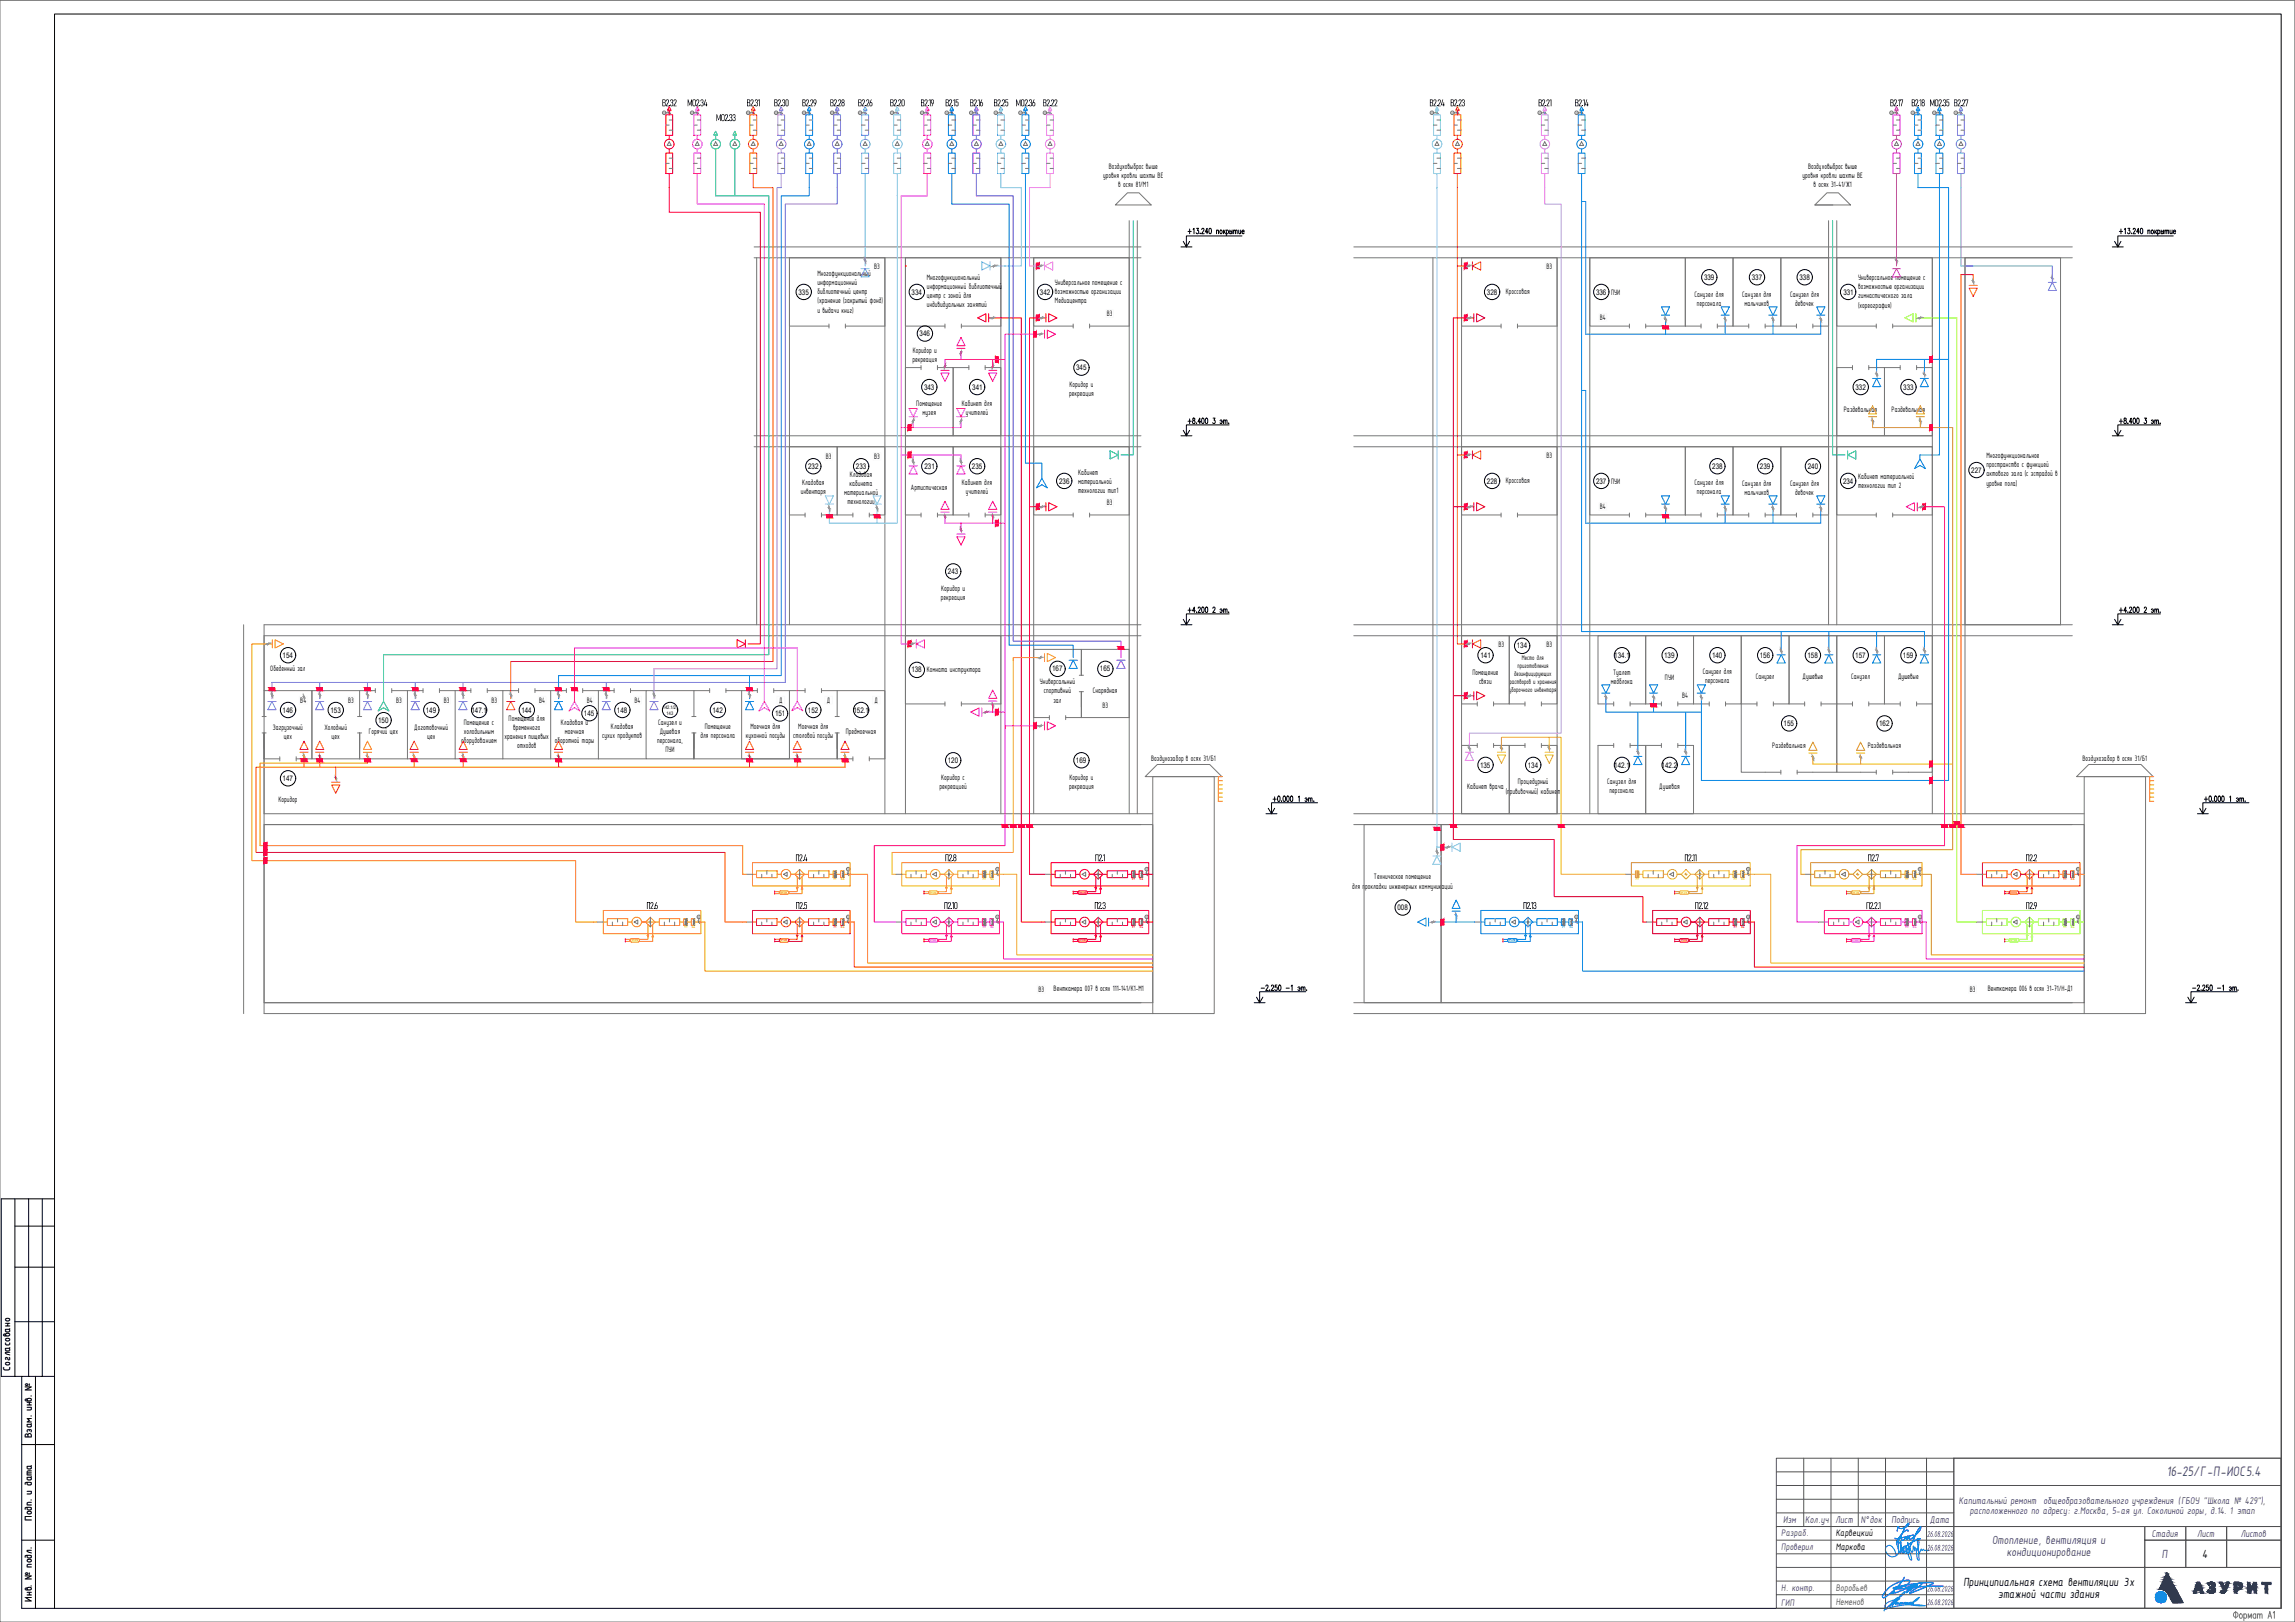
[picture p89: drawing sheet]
<svg xmlns="http://www.w3.org/2000/svg" width="841mm" height="594mm" viewBox="0 0 841 594" stroke-linecap="round" stroke-linejoin="round" font-family="sans-serif">
<defs><g id="words">
<text font-size="5.5" fill="#473972" x="794" y="540.7">16-25/Г-П-ИОС5.4</text>
<g font-size="4.7" fill="#473972">
<text x="730" y="565.4">Отопление, вентиляция и</text>
<text x="735.4" y="569.9">кондиционирование</text>
<text x="792.3" y="570.6">П</text>
</g>
<g font-size="4.7">
<text x="807" y="570.6">4</text>
<text x="719.5" y="580.8">Принципиальная схема вентиляции 3х</text>
<text x="732.2" y="585.4">этажной части здания</text>
</g>
<g font-size="3.9">
<text x="3.7" y="502" transform="rotate(-90 3.7 502)">Согласовано</text>
<text x="11.7" y="526.8" transform="rotate(-90 11.7 526.8)">Взам. инв. №</text>
<text x="11.7" y="557" transform="rotate(-90 11.7 557)">Подп. и дата</text>
<text x="11.7" y="586.6" transform="rotate(-90 11.7 586.6)">Инв. № подл.</text>
</g>
<g font-size="3.9" fill="#473972">
<text x="717.8" y="550.9">Капитальный ремонт общеобразовательного учреждения (ГБОУ &quot;Школа № 429&quot;),</text>
<text x="653.4" y="557.8">Изм</text>
<text x="661.5" y="557.8">Кол.уч</text>
<text x="672.6" y="557.8">Лист</text>
<text x="681.9" y="557.8">N°док</text>
<text x="693.1" y="557.8">Подпись</text>
<text x="707.2" y="557.7">Дата</text>
<text x="721.8" y="554.7">расположенного по адресу: г.Москва, 5-ая ул. Соколиной горы, д.14. 1 этап</text>
<text x="788.5" y="562.8">Стадия</text>
<text x="805.1" y="562.8">Лист</text>
<text x="821.1" y="562.8">Листов</text>
</g>
<g font-size="3.8" fill="#473972">
<text x="652.8" y="562.5">Разраб.</text>
<text x="652.8" y="567.7">Проверил</text>
<text x="652.8" y="582.7">Н. контр.</text>
<text x="652.8" y="588.3">ГИП</text>
</g>
<g font-size="3.8">
<text x="672.8" y="562.7">Карвецкий</text>
<text x="672.8" y="567.7">Маркова</text>
</g>
<g font-size="3.8" fill="#545454">
<text x="672.8" y="582.7">Воробьев</text>
<text x="672.8" y="588">Неменов</text>
</g>
<g font-size="3.5">
<text x="242.6" y="38.9">В2.32</text>
<text x="251.8" y="38.9">МО2.34</text>
<text x="273.6" y="38.9">В2.31</text>
<text x="283.6" y="38.9">В2.30</text>
<text x="293.9" y="38.9">В2.29</text>
<text x="304.1" y="38.9">В2.28</text>
<text x="314.4" y="38.9">В2.26</text>
<text x="326.1" y="38.9">В2.20</text>
<text x="337.4" y="38.9">В2.19</text>
<text x="346.4" y="38.9">В2.15</text>
<text x="355.4" y="38.9">В2.16</text>
<text x="364.1" y="38.9">В2.25</text>
<text x="372.2" y="38.9">МО2.36</text>
<text x="382.1" y="38.9">В2.22</text>
<text x="523.8" y="38.9">В2.24</text>
<text x="531.5" y="38.9">В2.23</text>
<text x="563.7" y="38.9">В2.21</text>
<text x="577.1" y="38.9">В2.14</text>
<text x="692.6" y="38.9">В2.17</text>
<text x="700.4" y="38.9">В2.18</text>
<text x="707.1" y="38.9">МО2.35</text>
<text x="715.9" y="38.9">В2.27</text>
<text x="262.4" y="44.3">МО2.33</text>
<text x="291.5" y="315.4">П2.4</text>
<text x="346.3" y="315.4">П2.8</text>
<text x="401.2" y="315.4">П2.1</text>
<text x="617.3" y="315.4">П2.1</text>
<text x="684.4" y="315.4">П2.7</text>
<text x="742.3" y="315.4">П2.2</text>
<text x="236.9" y="332.9">П2.6</text>
<text x="291.6" y="332.9">П2.5</text>
<text x="345.9" y="332.9">П2.10</text>
<text x="401" y="332.9">П2.3</text>
<text x="558.1" y="332.9">П2.13</text>
<text x="621.1" y="333">П2.12</text>
<text x="683.8" y="333">П2.2.1</text>
<text x="742.3" y="333">П2.9</text>
</g>
<g font-size="3.3" fill="#473972">
<text x="706.1" y="562.9">26.08.2026</text>
<text x="706.1" y="567.9">26.08.2026</text>
<text x="706.1" y="582.9">26.08.2026</text>
<text x="706.1" y="587.9">26.08.2026</text>
</g>
<g font-size="3.1">
<text x="404.2" y="65.3">уровня кровли шахты ВЕ</text>
<text x="406.3" y="62">Воздуховыброс выше</text>
<text x="660.5" y="65.3">уровня кровли шахты ВЕ</text>
<text x="662.6" y="62">Воздуховыброс выше</text>
<text x="409.7" y="68.6">в осях 81/М1</text>
<text x="664.6" y="68.6">в осях 31-41/Ж1</text>
<text x="299.6" y="100.9">Многофункциональный</text>
<text x="320.4" y="98.4">В3</text>
<text x="566.7" y="98.4">В3</text>
<text x="299.6" y="104.3">информационный</text>
<text x="299.6" y="107.6">библиотечный центр</text>
<text x="339.6" y="102.6">Многофункциональный</text>
<text x="339.6" y="105.9">информационный библиотечный</text>
<text x="386.6" y="104.3">Универсальное помещение с</text>
<text x="551.9" y="107.6">Кроссовая</text>
<text x="680.9" y="102.5">Универсальное помещение с</text>
<text x="680.9" y="105.8">возможностью организации</text>
<text x="299.6" y="111.1">(хранение (закрытый фонд)</text>
<text x="339.6" y="109.3">центр с зоной для</text>
<text x="339.6" y="112.6">индивидуальных занятий</text>
<text x="386.6" y="111">Медиацентра</text>
<text x="621" y="108.6">Санузел для</text>
<text x="621.9" y="111.9">персонала</text>
<text x="638.5" y="108.9">Санузел для</text>
<text x="639.3" y="112.2">мальчиков</text>
<text x="656" y="108.9">Санузел для</text>
<text x="657.9" y="112.2">девочек</text>
<text x="680.9" y="109.2">гимнастического зала</text>
<text x="680.9" y="112.7">(хореография)</text>
<text x="299.6" y="114.7">и выдачи книг)</text>
<text x="405.6" y="115.8">В3</text>
<text x="586.3" y="117.3">В4</text>
<text x="334.5" y="129.2">Коридор и</text>
<text x="334.4" y="132.5">рекреация</text>
<text x="391.9" y="141.7">Коридор и</text>
<text x="335.8" y="148.8">Помещение</text>
<text x="352.4" y="148.8">Кабинет для</text>
<text x="391.8" y="145">рекреация</text>
<text x="338.1" y="152.1">музея</text>
<text x="354" y="152.1">учителей</text>
<text x="675.7" y="150.8">Раздевальная</text>
<text x="693.2" y="150.8">Раздевальная</text>
<text x="566.7" y="167.6">В3</text>
<text x="727.9" y="167.6">Многофункциональное</text>
<text x="302.6" y="168.2">В3</text>
<text x="320.4" y="168.2">В3</text>
<text x="395.1" y="173.8">Кабинет</text>
<text x="727.9" y="171">пространство с функцией</text>
<text x="293.9" y="177.8">Кладовая</text>
<text x="311.3" y="178.1">кабинета</text>
<text x="311.4" y="174.8">Кладовая</text>
<text x="333.8" y="179.5">Артистическая</text>
<text x="352.4" y="177.8">Кабинет для</text>
<text x="395.1" y="177.1">материальной</text>
<text x="551.9" y="176.8">Кроссовая</text>
<text x="621" y="177.8">Санузел для</text>
<text x="638.5" y="178.1">Санузел для</text>
<text x="656" y="178.1">Санузел для</text>
<text x="680.9" y="175.4">Кабинет материальной</text>
<text x="680.9" y="178.8">технологии тип 2</text>
<text x="727.9" y="174.5">актового зала (с эстрадой в</text>
<text x="727.9" y="178">уровне пола)</text>
<text x="293.4" y="181.1">инвентаря</text>
<text x="309.3" y="181.5">материальной</text>
<text x="310.5" y="184.8">технологии</text>
<text x="354" y="181.1">учителей</text>
<text x="395.1" y="180.4">технологии тип1</text>
<text x="405.6" y="185">В3</text>
<text x="621.9" y="181.1">персонала</text>
<text x="639.3" y="181.5">мальчиков</text>
<text x="657.9" y="181.5">девочек</text>
<text x="586.3" y="186.5">В4</text>
<text x="344.7" y="219.6">рекреация</text>
<text x="344.9" y="216.3">Коридор и</text>
<text x="549.2" y="236.8">В3</text>
<text x="566.7" y="236.8">В3</text>
<text x="99.1" y="245.9">Обеденный зал</text>
<text x="381" y="250.6">Универсальный</text>
<text x="539.6" y="247.3">Помещение</text>
<text x="542" y="250.6">связи</text>
<text x="590.3" y="250.6">медблока</text>
<text x="591.1" y="247.3">Туалет</text>
<text x="610.2" y="249">ПУИ</text>
<text x="624" y="247">Санузел для</text>
<text x="624.9" y="250.3">персонала</text>
<text x="643.4" y="248.7">Санузел</text>
<text x="660.6" y="248.7">Душевые</text>
<text x="678.4" y="248.7">Санузел</text>
<text x="695.6" y="248.7">Душевые</text>
<text x="110" y="257.4">В4</text>
<text x="127.6" y="257.4">В3</text>
<text x="145.1" y="257.4">В3</text>
<text x="162.6" y="257.4">В3</text>
<text x="180.1" y="257.4">В3</text>
<text x="197.5" y="257.4">В4</text>
<text x="215" y="257.4">В4</text>
<text x="232.5" y="257.4">В4</text>
<text x="285.5" y="257.3">Д</text>
<text x="303" y="257.3">Д</text>
<text x="320.5" y="257.3">Д</text>
<text x="382.5" y="254">спортивный</text>
<text x="386" y="257.3">зал</text>
<text x="400.5" y="253.7">Снарядная</text>
<text x="616.4" y="255.7">В4</text>
<text x="404" y="259.2">В3</text>
<text x="100" y="267.3">Загрузочный</text>
<text x="118.9" y="267.3">Холодный</text>
<text x="135.2" y="268.8">Горячий цех</text>
<text x="151.8" y="267.3">Доготовочный</text>
<text x="169.9" y="265.4">Помещение с</text>
<text x="170" y="268.8">холодильным</text>
<text x="186.4" y="264.1">Помещение для</text>
<text x="188.1" y="267.4">временного</text>
<text x="205.5" y="265.4">Кладовая и</text>
<text x="207" y="268.8">моечная</text>
<text x="223.9" y="267.1">Кладовая</text>
<text x="241.2" y="265.5">Санузел и</text>
<text x="241.8" y="268.8">Душевая</text>
<text x="258.3" y="267.1">Помещение</text>
<text x="275" y="267.1">Моечная для</text>
<text x="292.5" y="267.1">Моечная для</text>
<text x="309.9" y="268.8">Предмоечная</text>
<text x="104" y="270.6">цех</text>
<text x="121.5" y="270.6">цех</text>
<text x="156.5" y="270.6">цех</text>
<text x="169" y="272.1">оборудованием</text>
<text x="184.9" y="270.7">хранения пищевых</text>
<text x="189.5" y="274.1">отходов</text>
<text x="203.3" y="272.1">оборотной тары</text>
<text x="220.7" y="270.4">сухих продуктов</text>
<text x="240.8" y="272.2">персонала,</text>
<text x="243.8" y="275.5">ПУИ</text>
<text x="256.7" y="270.4">для персонала</text>
<text x="273.3" y="270.4">кухонной посуды</text>
<text x="290.7" y="270.4">столовой посуды</text>
<text x="649.5" y="274">Раздевальная</text>
<text x="684.5" y="274">Раздевальная</text>
<text x="421.9" y="278.6">Воздухозабор в осях 31/Б1</text>
<text x="763.2" y="278.6">Воздухозабор в осях 31/Б1</text>
<text x="344.9" y="285.5">Коридор с</text>
<text x="391.9" y="285.5">Коридор и</text>
<text x="556.3" y="287.1">Процедурный</text>
<text x="589" y="287.2">Санузел для</text>
<text x="102" y="293.8">Коридор</text>
<text x="344.3" y="288.9">рекреацией</text>
<text x="391.8" y="288.9">рекреация</text>
<text x="537.6" y="288.9">Кабинет врача</text>
<text x="551.8" y="290.6">(прививочный) кабинет</text>
<text x="589.9" y="290.5">персонала</text>
<text x="608.1" y="288.9">Душевая</text>
<text x="503.5" y="322.1">Техническое помещение</text>
<text x="495.5" y="325.4">для прокладки инженерных коммуникаций</text>
<text x="380.5" y="363.4">В3</text>
<text x="386.1" y="363.1">Венткамера 007 в осях 111-141/К1-М1</text>
<text x="721.8" y="363.4">В3</text>
<text x="728.4" y="363.1">Венткамера 006 в осях 31-71/Н-Д1</text>
</g>
<g font-size="2.8">
<text x="292.6" y="107.9">335</text>
<text x="334.1" y="107.9">334</text>
<text x="381.1" y="107.9">342 возможностью организации</text>
<text x="544.9" y="107.9">328</text>
<text x="584.9" y="107.9">336 ПУИ</text>
<text x="624.5" y="102.5">339</text>
<text x="641.9" y="102.5">337</text>
<text x="659.4" y="102.5">338</text>
<text x="675.5" y="107.9">331</text>
<text x="337" y="123.1">346</text>
<text x="394.4" y="135.6">345</text>
<text x="338.6" y="142.7">343</text>
<text x="356.3" y="142.7">341</text>
<text x="680" y="142.7">332</text>
<text x="697.4" y="142.7">333</text>
<text x="296.2" y="171.7">232</text>
<text x="313.6" y="171.7">233</text>
<text x="338.8" y="171.7">231</text>
<text x="356.2" y="171.7">235</text>
<text x="627.5" y="171.7">238</text>
<text x="644.9" y="171.7">239</text>
<text x="662.5" y="171.7">240</text>
<text x="722.4" y="173.1">227</text>
<text x="388.1" y="177.1">236</text>
<text x="544.9" y="177.1">228</text>
<text x="584.9" y="177.1">237 ПУИ</text>
<text x="675.4" y="177.1">234</text>
<text x="347.4" y="210.2">243</text>
<text x="555.8" y="237.5">134</text>
<text x="103.5" y="240.9">154</text>
<text x="385.6" y="245.9">167</text>
<text x="403.1" y="245.9">165</text>
<text x="542.5" y="240.9">141</text>
<text x="591.6" y="240.9">134.1</text>
<text x="609.9" y="240.9">139</text>
<text x="627.4" y="240.9">140</text>
<text x="644.9" y="240.9">156</text>
<text x="662.3" y="240.9">158</text>
<text x="679.9" y="240.9">157</text>
<text x="697.4" y="240.9">159</text>
<text x="334" y="246.3">138 Комната инструктора</text>
<text x="103.5" y="261">146</text>
<text x="121.1" y="261">153</text>
<text x="156" y="261">149</text>
<text x="172.8" y="261">147.1</text>
<text x="191.1" y="261">144</text>
<text x="214" y="262.2">145</text>
<text x="226.1" y="261">148</text>
<text x="261.1" y="261">142</text>
<text x="284" y="262.3">151</text>
<text x="296.1" y="261">152</text>
<text x="312.8" y="261">152.1</text>
<text x="138.6" y="264.7">150</text>
<text x="653.6" y="265.9">155</text>
<text x="688.6" y="265.9">162</text>
<text x="347.3" y="279.5">120</text>
<text x="394.3" y="279.5">169</text>
<text x="542.4" y="281.1">135</text>
<text x="559.9" y="281.1">134</text>
<text x="591.6" y="281.1">142.1</text>
<text x="608.9" y="281.1">142.2</text>
<text x="103.5" y="286.1">147</text>
<text x="512.1" y="333.3">008</text>
</g>
<g font-size="2.7">
<text x="556" y="244.5">приготовления</text>
<text x="557.7" y="241.6">Место для</text>
<text x="553.1" y="250.4">растворов и хранения</text>
<text x="554.9" y="247.5">дезинфицирующих</text>
<text x="553" y="253.3">уборочного инвентаря</text>
</g>
<g font-size="1.7">
<text x="243" y="259.6">142.1/2,</text>
<text x="244.3" y="261.7">143</text>
</g>
<g font-size="1.1" fill="#767676">
<text x="243.1" y="41.7">М</text>
<text x="253.3" y="41.7">М</text>
<text x="273.9" y="41.7">М</text>
<text x="284.1" y="41.7">М</text>
<text x="294.3" y="41.7">М</text>
<text x="304.6" y="41.7">М</text>
<text x="314.9" y="41.7">М</text>
<text x="326.6" y="41.7">М</text>
<text x="337.6" y="41.7">М</text>
<text x="346.6" y="41.7">М</text>
<text x="355.6" y="41.7">М</text>
<text x="364.6" y="41.7">М</text>
<text x="373.6" y="41.7">М</text>
<text x="382.6" y="41.7">М</text>
<text x="524.4" y="41.7">М</text>
<text x="531.9" y="41.7">М</text>
<text x="563.9" y="41.7">М</text>
<text x="577.4" y="41.7">М</text>
<text x="692.8" y="41.7">М</text>
<text x="700.7" y="41.7">М</text>
<text x="708.6" y="41.7">М</text>
<text x="716.4" y="41.7">М</text>
<text x="310.5" y="318.7">М</text>
<text x="365.2" y="318.7">М</text>
<text x="419.9" y="318.7">М</text>
<text x="640.3" y="318.7">М</text>
<text x="703.3" y="318.7">М</text>
<text x="761.2" y="318.7">М</text>
<text x="255.8" y="336.2">М</text>
<text x="310.5" y="336.2">М</text>
<text x="365.2" y="336.2">М</text>
<text x="419.9" y="336.2">М</text>
<text x="577.4" y="336.2">М</text>
<text x="640.3" y="336.2">М</text>
<text x="703.3" y="336.2">М</text>
<text x="761.2" y="336.2">М</text>
</g>
<g font-size="1.1" fill="#ff7f00">
<text x="305.5" y="322.5">F7</text>
<text x="308.2" y="322.5">G4</text>
<text x="285.5" y="327.3">УР.ТС.П2.4</text>
<text x="250.8" y="340">F7</text>
<text x="253.5" y="340">G4</text>
<text x="230.8" y="344.8">УР.ТС.П2.6</text>
</g>
<g font-size="1.1" fill="#ffbf00">
<text x="360.2" y="322.5">F7</text>
<text x="362.9" y="322.5">G4</text>
<text x="340.3" y="327.3">УР.ТС.П2.8</text>
</g>
<g font-size="1.1" fill="#f00">
<text x="415" y="322.5">F7</text>
<text x="417.6" y="322.5">G4</text>
<text x="395.1" y="327.3">УР.ТС.П2.1</text>
<text x="415" y="340">F7</text>
<text x="417.6" y="340">G4</text>
<text x="395" y="344.8">УР.ТС.П2.3</text>
</g>
<g font-size="1.1" fill="#dd0">
<text x="599.5" y="322.5">F9</text>
<text x="635.4" y="322.5">F7</text>
<text x="638" y="322.5">G4</text>
<text x="615.4" y="327.3">УР.ТС.П2.11</text>
</g>
<g font-size="1.1" fill="#dda500">
<text x="698.3" y="322.5">F7</text>
<text x="701" y="322.5">G4</text>
<text x="678.3" y="327.3">УР.ТС.П2.7</text>
</g>
<g font-size="1.1" fill="#ff3f00">
<text x="756.2" y="322.5">F7</text>
<text x="758.9" y="322.5">G4</text>
<text x="736.3" y="327.3">УР.ТС.П2.2</text>
<text x="305.5" y="340">F7</text>
<text x="308.2" y="340">G4</text>
<text x="285.5" y="344.8">УР.ТС.П2.5</text>
</g>
<g font-size="1.1" fill="#ff00bf">
<text x="360.2" y="340">F7</text>
<text x="362.9" y="340">G4</text>
<text x="698.3" y="340">F7</text>
<text x="701" y="340">G4</text>
<text x="340.1" y="344.8">УР.ТС.П2.10</text>
<text x="678.1" y="344.8">УР.ТС.П2.2.1</text>
</g>
<g font-size="1.1" fill="#007fff">
<text x="572.4" y="340">F7</text>
<text x="575.1" y="340">G4</text>
<text x="552.3" y="344.8">УР.ТС.П2.13</text>
</g>
<g font-size="1.1" fill="#d00">
<text x="635.4" y="340">F7</text>
<text x="638" y="340">G4</text>
<text x="615.3" y="344.8">УР.ТС.П2.12</text>
</g>
<g font-size="1.1" fill="#7fff00">
<text x="756.2" y="340">F7</text>
<text x="758.9" y="340">G4</text>
<text x="736.3" y="344.8">УР.ТС.П2.9</text>
</g>
</g></defs>
<g fill="none" stroke="#000" stroke-width=".37">
<path d="M432.8 90.4h4M435.9 88.4l-1.1 2M455.1 86.4h-20.3v4l-1.2-2M774.1 90.4h4M777.2 88.4l-1.1 2M796.4 86.4h-20.3v4l-1.2-2M432.8 159.6h4M435.9 157.6l-1.1 2M450.4 155.6h-15.6v4l-1.2-2M774.1 159.6h4M777.2 157.6l-1.1 2M791.7 155.6h-15.6v4l-1.2-2"/>
<path d="M432.8 228.8h4M435.9 226.8l-1.1 2M450.4 224.8h-15.6v4l-1.2-2M774.1 228.8h4M777.2 226.8l-1.1 2M791.7 224.8h-15.6v4l-1.2-2M463.9 298h4.1M467.1 296.1l-1.1 1.9M482.9 294h-16.9v4l-1.2-1.9M805.3 298h3.9M808.4 296.1l-1.1 1.9M824.1 294h-16.8v4l-1.2-1.9"/>
<path d="M459.6 367.3h4M462.8 365.2l-1.2 2.1M478.5 363.2h-16.9v4.1l-1.1-2.1M800.9 367.3h4M804.1 365.2l-1.2 2.1M819.8 363.2h-16.9v4.1l-1.1-2.1"/>
</g>
<g fill="none" stroke="#000" stroke-width=".37">
<path d="M435.4 84.8h1.1M435.9 83.9v1.7M437.2 84l.4-.4v2M438.5 83.6h.7l-.4 .8a.56 .56 0 0 1 .5 .8 .56 .56 0 0 1-1 0M439.8 85.4v.2zM440.4 84.1l.1-.3a.45 .45 0 0 1 .6-.1 .45 .45 0 0 1 .1 .7l-.8 1.2h.9M442.7 84.9h-1l.6-1.3v2M443.2 83.7l.2-.1a1.16 1.16 0 0 1 0 2l-.3-.4zM445.8 84.6l.4-.3 .3 .1v1.2M445.8 84.3v1.3M447.2 84.4a.58 .58 0 0 1 .7 .6 .58 .58 0 0 1-.7 .5l-.2-.5zM448.4 84.3v1.3"/>
<path d="M448.6 84.9l.5 .7M449 84.3l-.6 .9M449.4 84.6l.1-.2a.58 .58 0 0 1 .7 .6 .58 .58 0 0 1-.7 .5l-.1-.2M449.4 84.3v2M450.7 84.9a.42 .42 0 0 1 .6-.1 .42 .42 0 0 1 0 .6 .42 .42 0 0 1-.6 0M450.7 84.3v1.3M451.5 84.3v1.3M452.1 84.6l.3-.3 .3 .1 .1 1.2M452.1 84.3v1.3M452.8 84.6l.3-.3 .2 .1 .1 1.2M453.9 84.3l.1 1.2 .3 .1 .4-.4M454.7 84.3v1.3"/>
<path d="M455.1 84.9h.8l-.1-.5a.58 .58 0 0 0-.7 .6 .58 .58 0 0 0 .7 .5l.1-.2M776.6 84.8h1.2M777.2 83.9v1.7M778.5 84l.3-.4v2M779.8 83.6h.7l-.4 .8a.56 .56 0 0 1 .4 .8 .56 .56 0 0 1-.8 .2v-.2M781.1 85.4v.2zM781.7 84.1l.1-.3a.51 .51 0 0 1 .8 .1 .51 .51 0 0 1-.3 .7l-.7 1h1M784 84.9h-1l.6-1.3v2M784.5 83.7l.2-.1a1.16 1.16 0 0 1 0 2l-.4-.8zM787.1 84.6l.3-.3 .4 .1 .1 1.2M787.1 84.3v1.3M788.6 84.3a.64 .64 0 0 1 .6 .7 .64 .64 0 0 1-.7 .5l-.2-.6z"/>
<path d="M789.6 84.3v1.3M789.9 84.9l.5 .7M790.3 84.3l-.7 .9M790.7 84.6l.1-.2a.58 .58 0 0 1 .7 .6 .58 .58 0 0 1-.7 .5l-.1-.2M790.7 84.3v2M792 84.9a.42 .42 0 0 1 .6-.1 .42 .42 0 0 1 0 .6 .42 .42 0 0 1-.6 0M792 84.3v1.3M792.9 84.3v1.3M793.4 84.6l.3-.3 .3 .1v1.2M793.4 84.3v1.3M794 84.6l.4-.3 .2 .1 .1 1.2M795.2 84.3l.1 1.2 .4 .1 .3-.4"/>
<path d="M796 84.3v1.3M796.5 84.9h.8l-.2-.5a.58 .58 0 0 0-.7 .6 .58 .58 0 0 0 .7 .5l.2-.2M435.4 154.3h1.1M435.9 153.4v1.8M437.1 153.3v.3a1.05 1.05 0 0 1 .7 1.4 .61 .61 0 0 1-.9-.4 .61 .61 0 0 1 .8-.7l.1-.6zM438.5 155h.1M440 154.5h-1l.7-1.4v2.1M440.5 153.3l.2-.2a1.21 1.21 0 0 1 0 2.1l-.3-.4zM441.9 153.3l.2-.2a1.26 1.26 0 0 1 0 2.1l-.4-.9zM444.5 153.1h.8l-.4 .8a.58 .58 0 0 1 .4 .8 .58 .58 0 0 1-.8 .3l-.1-.2M447.1 154.1l.1-.2a.58 .58 0 0 1 .7 .6 .58 .58 0 0 1-.7 .5l-.1-.1M447.5 154.5h.4"/>
<path d="M448.4 154.2l.1-.3h.4l.1 1.3M448.4 153.8v1.4M449 154.2l.3-.4 .3 .1 .1 1.3M450.3 155v.2zM776.6 154.3h1.2M777.2 153.4v1.8M778.4 153.3v.3a.99 .99 0 0 1 .7 1.4 .61 .61 0 0 1-.9-.4 .61 .61 0 0 1 .8-.7l.1-.6zM779.8 155v.2zM781.3 154.5h-1l.7-1.4v2.1M781.9 153.3l.2-.2a1.26 1.26 0 0 1 0 2.1l-.5-.9zM783.2 153.3l.2-.2a1.21 1.21 0 0 1 0 2.1l-.4-.4zM785.8 153.1h.8l-.4 .8a.57 .57 0 0 1 .5 .8 .57 .57 0 0 1-1 .1"/>
<path d="M788.4 154.1l.1-.2a.58 .58 0 0 1 .7 .6 .58 .58 0 0 1-.7 .5l-.1-.1M788.8 154.5h.4M789.6 154.2l.4-.4 .2 .1 .1 1.3M789.6 153.8v1.4M790.3 154.2l.2-.3h.4l.1 1.3M791.6 155h.1M435.4 223.5h1.1M435.9 222.6v1.7M438 223.7h-1l.7-1.4v2M438.5 224.2h.1M439.1 222.8v-.1a.44 .44 0 0 1 .6-.3 .44 .44 0 0 1 .1 .7l-.8 1.2h.9M440.5 222.4l.2-.1a1.16 1.16 0 0 1 0 2l-.3-.3z"/>
<path d="M441.9 222.4l.2-.1a1.22 1.22 0 0 1 0 2l-.4-.8zM444.5 222.8v-.2a.44 .44 0 0 1 .7-.1 .44 .44 0 0 1 0 .6l-.8 1.2h.9M447.1 223.3l.1-.2a.58 .58 0 0 1 .7 .6 .58 .58 0 0 1-.7 .6l-.1-.2M447.5 223.7h.4M448.4 223.4l.1-.3h.4l.1 1.2M448.4 223v1.3M449 223.4l.3-.4 .3 .1 .1 1.2M450.3 224.2h.1M776.6 223.5h1.2M777.2 222.6v1.7M779.3 223.7h-1l.7-1.4v2M779.8 224.2h.1"/>
<path d="M780.4 222.8l.2-.5 .6 .4-.9 1.6h1M781.9 222.4l.2-.1a1.22 1.22 0 0 1 0 2l-.5-.8zM783.2 222.4l.2-.1a1.16 1.16 0 0 1 0 2l-.4-.3zM785.8 222.8v-.1a.44 .44 0 0 1 .6-.3 .44 .44 0 0 1 .1 .7l-.8 1.2h.9M788.4 223.3l.1-.2a.58 .58 0 0 1 .7 .6 .58 .58 0 0 1-.7 .6l-.1-.2M788.8 223.7h.4M789.6 223.4l.4-.4 .2 .1 .1 1.2M789.6 223v1.3M790.3 223.4l.2-.3h.4l.1 1.2M791.6 224.2h.1M466.5 292.7h1.2M467.1 291.9v1.7"/>
<path d="M468.4 291.6h.2a1.22 1.22 0 0 1 0 2l-.4-.9zM469.6 293.4h.1M470.4 291.6h.2a1.22 1.22 0 0 1 0 2l-.4-.9zM471.7 291.6h.2a1.16 1.16 0 0 1 0 2l-.4-.9zM473 291.6h.2a1.22 1.22 0 0 1 0 2l-.4-.9zM475.8 291.9l.3-.3v2M478.2 292.5l.2-.2a.58 .58 0 0 1 .7 .6 .58 .58 0 0 1-.7 .6l-.2-.2M478.6 292.9h.4M479.5 292.6l.3-.4 .3 .1 .1 1.3M479.5 292.2v1.4M480.2 292.6l.3-.4 .3 .1v1.3M481.5 293.4h.1"/>
<path d="M807.8 292.7h1.2M808.4 291.9v1.7M809.7 291.6h.2a1.16 1.16 0 0 1 0 2l-.4-.9zM810.9 293.4h.1M811.7 291.6h.2a1.16 1.16 0 0 1 0 2l-.4-.4zM813 291.6h.2a1.22 1.22 0 0 1 0 2l-.4-.9zM814.3 291.6h.2a1.16 1.16 0 0 1 0 2l-.3-.4zM817.1 291.9l.3-.3v2M819.5 292.5l.2-.2a.58 .58 0 0 1 .6 .6 .58 .58 0 0 1-.6 .6l-.2-.2M820 292.9h.3M820.8 292.6l.3-.4 .3 .1 .1 1.3M820.8 292.2v1.4"/>
<path d="M821.5 292.6l.3-.4 .3 .1 .1 1.3M822.7 293.4h.1M462.2 361.9h1.2M463.9 361.2l.1-.3a.45 .45 0 0 1 .6 0 .45 .45 0 0 1 .1 .6l-.9 1.3h1M465.3 362.6h.1M465.9 361.2l.1-.3a.45 .45 0 0 1 .6 0 .45 .45 0 0 1 0 .6l-.8 1.3h1M468 360.8h-.7l-.1 .8a.57 .57 0 0 1 .9 .5 .57 .57 0 0 1-.9 .5l-.1-.2M468.7 360.9l.2-.1a1.16 1.16 0 0 1 0 2l-.4-.9zM471.3 361.9h1.2M473.2 361.2l.3-.4v2M475.6 361.7l.2-.2a.58 .58 0 0 1 .6 .6 .58 .58 0 0 1-.6 .6l-.2-.2M476 362.1h.4"/>
<path d="M476.9 361.8l.3-.3h.3l.1 1.3M476.9 361.5v1.3M477.6 361.8l.3-.3h.3v1.3M478.8 362.6h.1M803.5 361.9h1.2M805.2 361.2l.1-.3a.45 .45 0 0 1 .6 0 .45 .45 0 0 1 0 .6l-.8 1.3h1M806.6 362.6h.1M807.2 361.2l.1-.3a.45 .45 0 0 1 .6 0 .45 .45 0 0 1 0 .6l-.8 1.3h1M809.3 360.8h-.7v.7a.59 .59 0 0 1 .8 .6 .59 .59 0 0 1-.9 .5v-.2M810 360.9l.2-.1a1.22 1.22 0 0 1 0 2l-.4-.9zM812.6 361.9h1.2M814.5 361.2l.3-.4v2"/>
<path d="M816.9 361.7l.2-.2a.58 .58 0 0 1 .7 .6 .58 .58 0 0 1-.7 .6l-.2-.2M817.3 362.1h.5M818.2 361.8l.2-.3h.4l.1 1.3M818.2 361.5v1.3M818.9 361.8l.3-.3h.3v1.3M820.1 362.6h.1"/>
</g>
<g fill="none" stroke="#767676" stroke-width=".37">
<path d="M408.7 75.1l4.5-4.5h4.2l4.5 4.5zM665.1 75.1l4.4-4.5h4.2l4.4 4.5zM665.1 75.1h6.6M276.4 90.4h141.7M276.4 94.4h141.7M277.3 94.4v134.4M289.3 94.4v134.4M324.3 94.4v203.6M331.8 94.4v203.6M366.8 94.4v203.6M378.8 94.4v203.6M413.8 80.8v217.2"/>
<path d="M416.8 80.8v217.2M496.1 90.4h263.3M496.1 94.4h263.3M525.1 94.4v203.6M535.6 94.4v203.6M570.6 94.4v203.6M582.6 94.4v203.6M670.1 80.8v148M673.1 80.8v148M708.1 94.4v203.6M720.1 94.4h35v134.4h-35zM720.1 94.4v203.6"/>
<path d="M303.8 119.4h-14.5v-25h35v25h-14.5M303.8 118.7v1.5M309.8 118.7v1.5M346.3 119.4h-14.5v-25h35v25h-14.5M346.3 118.7v1.5M352.3 118.7v1.5M393.3 119.4h-14.5v-25h35v25h-14.5M393.3 118.7v1.5M399.3 118.7v1.5M550.1 119.4h-14.5v-25h35v25h-14.5M550.1 118.7v1.5M556.1 118.7v1.5"/>
<path d="M597.1 119.4h-14.5v-25h35v25v-25h17.5v25h-5.8M597.1 118.7v1.5M603.1 119.4h20.3M603.1 118.7v1.5M623.4 118.7v1.5M629.3 118.7v1.5M640.8 119.4h-5.7v-25h17.5v25h-5.7M640.8 118.7v1.5M646.9 118.7v1.5M658.3 119.4h-5.7v-25h17.5v25h-5.8M658.3 118.7v1.5M664.3 118.7v1.5"/>
<path d="M687.6 119.4h-14.5v-25h35v25h-14.5M687.6 118.7v1.5M693.6 118.7v1.5M337.5 134.6h-5.7v25h17.5v-25h-5.8M337.5 133.9v1.5M343.5 133.9v1.5M355 134.6h-5.7v25h17.5v-25h-5.8M355 133.9v1.5M361 133.9v1.5M678.9 134.6h-5.8v25h17.5v-25h-5.8M678.9 133.9v1.5M684.8 133.9v1.5"/>
<path d="M696.3 134.6h-5.7v25h17.5v-25h-5.7M696.3 133.9v1.5M702.4 133.9v1.5M276.4 159.6h141.7M496.1 159.6h212M276.4 163.6h141.7M496.1 163.6h212M295 188.6h-5.7v-25h17.5v25h-5.8M295 187.9v1.5M301 187.9v1.5M312.5 188.6h-5.7v-25h17.5v25h-5.7M312.5 187.9v1.5"/>
<path d="M318.6 187.9v1.5M337.5 188.6h-5.7v-25h17.5v25h-5.8M337.5 187.9v1.5M343.5 187.9v1.5M355 188.6h-5.7v-25h17.5v25h-5.8M355 187.9v1.5M361 187.9v1.5M393.3 188.6h-14.5v-25h35v25h-14.5M393.3 187.9v1.5M399.3 187.9v1.5M550.1 188.6h-14.5v-25h35v25h-14.5M550.1 187.9v1.5"/>
<path d="M556.1 187.9v1.5M597.1 188.6h-14.5v-25h35v25v-25h17.5v25h-5.8M597.1 187.9v1.5M603.1 188.6h20.3M603.1 187.9v1.5M623.4 187.9v1.5M629.3 187.9v1.5M640.8 188.6h-5.7v-25h17.5v25h-5.7M640.8 187.9v1.5M646.9 187.9v1.5M658.3 188.6h-5.7v-25h17.5v25h-5.8M658.3 187.9v1.5"/>
<path d="M664.3 187.9v1.5M687.6 188.6h-14.5v-25h35v25h-14.5M687.6 187.9v1.5M693.6 187.9v1.5M89.3 228.8v142.4M96.8 232.8h321.3M418.1 228.8h-321.3v142.4h325.6M496.1 228.8h263.3M496.1 232.8h263.3M96.8 253h17.5v24.9h-5.8M131.8 253h-17.5v24.9h17.5M131.8 253h5.7"/>
<path d="M131.8 253v9.4M137.5 252.2v1.5M143.6 253h11.4M143.6 252.2v1.5M149.3 253v24.9M155 252.2v1.5M161 253h11.6M161 252.2v1.5M166.8 253v24.9M172.6 252.2v1.5M178.6 253h11.4M178.6 252.2v1.5"/>
<path d="M184.3 253v24.9M190 252.2v1.5M196 253h11.6M196 252.2v1.5M201.8 253v24.9M207.6 252.2v1.5M213.5 253h11.5M213.5 252.2v1.5M219.3 253v24.9M225 252.2v1.5M231.1 253h5.7M231.1 252.2v1.5"/>
<path d="M254.3 253h-17.5v24.9h17.5M254.3 253h5.8M254.3 253v9.4M260.1 252.2v1.5M266 253h11.5M266 252.2v1.5M271.8 253v24.9h17.5M277.5 252.2v1.5M283.5 253h11.5M283.5 252.2v1.5M295 252.2v1.5M301 252.2v1.5"/>
<path d="M301 253h5.8M306.8 253h17.5v24.9h-5.7M306.8 253v9.4M346.3 257.8h-14.5v-25h35v25h-14.5M346.3 257.1v1.5M352.3 257.1v1.5M395.5 253.3h1.5M395.5 247.3h1.5M396.3 247.3v-9.5h-17.5v25h5.8M396.3 247.3v-9.5h17.5v25h-23.3M396.3 241.6v5.7M396.3 253.3v9.5"/>
<path d="M541.4 257.8h-5.8v-25h17.5v25h-5.8M541.4 257.1v1.5M547.3 257.1v1.5M558.8 257.8h-5.7v-25h17.5v25h-5.7M558.8 257.1v1.5M564.9 257.1v1.5M591.4 257.8h-5.8v-25h17.5v25h-5.7M591.4 257.1v1.5M597.4 257.1v1.5M608.8 257.8h-5.7v-25h17.5v25h-5.8M608.8 257.1v1.5M614.8 257.1v1.5"/>
<path d="M626.4 257.8h-5.8v-25h17.5v25h-5.8M626.4 257.1v1.5M632.3 257.1v1.5M638.1 257.8v-25h17.5v25h-5.7M638.1 257.8v25h14.5M638.1 257.8h5.7M643.8 257.1v1.5M649.9 257.1v1.5M661.3 257.8h-5.7v-25h17.5v25h-5.8M661.3 257.1v1.5M667.3 257.1v1.5M673.1 257.8v-25h17.5v25h-5.8"/>
<path d="M673.1 257.8v25h14.5M673.1 257.8v25h-14.5M673.1 257.8h5.8M678.9 257.1v1.5M684.8 257.1v1.5M696.3 257.8h-5.7v-25h17.5v25h-5.7M696.3 257.1v1.5M702.4 257.1v1.5M708.1 257.8v25h-14.5M96.1 268.4h1.4M96.1 262.4h1.4M96.8 277.9v-9.5v9.5"/>
<path d="M96.8 277.9h5.7M102.5 277.2v1.5M108.5 277.2v1.5M131 268.4h1.5M131 262.4h1.5M131.8 277.9v-9.5v9.5M131.8 277.9h105M131.8 268.4v5.8M253.5 268.4h1.6M253.5 262.4h1.6M254.3 277.9h35v-24.9v24.9h17.5M254.3 277.9v-9.5v9.5"/>
<path d="M254.3 268.4v5.8M306 268.4h1.6M306 262.4h1.6M306.8 277.9v-9.5v9.5M306.8 277.9h5.7M306.8 268.4v5.8M312.5 277.2v1.5M318.6 277.2v1.5M384.6 262.1v1.5M390.5 262.1v1.5M541.4 273h-5.8v25h17.5v-25h-5.8M541.4 272.3v1.5"/>
<path d="M547.3 272.3v1.5M558.8 273h-5.7v25h17.5v-25h-5.7M558.8 272.3v1.5M564.9 272.3v1.5M591.4 273h-5.8v25h17.5v-25h-5.7M591.4 272.3v1.5M597.4 272.3v1.5M608.8 273h-5.7v25h17.5v-25h-5.8M608.8 272.3v1.5M614.8 272.3v1.5M96.8 298h325.6M419.7 284.5l4.4-4.5h19.2l4.5 4.5z"/>
<path d="M422.4 284.5h22.6v86.7h-22.6zM496.1 298h267.7M652.6 282.1v1.5M658.6 282.1v1.5M687.6 282.1v1.5M693.6 282.1v1.5M761 284.5l4.4-4.5h19.2l4.5 4.5zM763.8 284.5h22.5v86.7h-22.5zM96.8 302h325.6v65.3h-325.6zM96.8 302h321.3M496.1 302h263.3M499.9 302h28.2v65.3h-28.2z"/>
<path d="M528.1 302h235.7v65.3h-235.7zM96.8 367.3h321.3M496.1 367.3h263.3M496.1 371.2h267.7"/>
</g>
<g fill="none" stroke="#ff7f00" stroke-width=".37">
<path d="M99.8 235.9h-7.5v79.3h118.6v22.5h7.9M99.8 234.3v3M100.8 234.3l3 1.6-3 1.4zM446.4 286h1.6M446.4 287.5h1.6M446.4 289h1.6M446.4 290.5h1.6M446.4 291.9h1.6M448 284.5h-1.6v9h1.6M787.8 286h1.5M787.8 287.5h1.5M787.8 289h1.5"/>
<path d="M787.8 290.5h1.5M787.8 291.9h1.5M789.3 284.5h-1.5v9h1.5M221.1 333.5h35.7v8.5h-35.7zM221.1 337.7h1.4M222.5 336.5h7.5v2.5h-7.5zM230 337.7h1.6M236.6 337.7l1.7-1.7 1.8 1.7-1.8 1.8zM236.6 337.7h-1.6h6.6M237.4 338.6v5.5h-3.1M239.2 338.6v6.2h-4.9M241.6 336.5h7.5v2.5h-7.5z"/>
<path d="M249.1 337.7h1.5M250.6 336.5h1.2v2.5h-1.2zM251.8 337.7h1.5M253.3 336.5h1.3v2.5h-1.3zM254.6 337.7h3.7v18h164.1M229.2 344.1h1.7M229.2 344.8h1.7M231.4 343.8l2.7 .1 .3 .6-.5 .5M231.4 345.1h2.4M231.4 343.8l-.4 .2-.2 .6 .6 .4M237.2 342.6h.5l-.3 .5zM239.2 342.6l.2 .5h-.4z"/>
<circle cx="233.3" cy="337.7" r="1.76"/>
</g>
<g fill="none" stroke="#f00" stroke-width=".37">
<path d="M379.8 96.4h1v2h-1zM536.6 96.4h1v2h-1zM379.8 115.4h1v2h-1zM383.3 116.4h-6v69.2M383.3 114.9v3M384.3 114.9l3 1.5-3 1.5zM536.6 115.4h1v2h-1zM609.3 119.4h2v1h-2zM364.8 130.7h1v1.9h-1zM378.8 121.4h1v2h-1zM707.1 130.6h1v2h-1zM332.8 155.6h1v2h-1z"/>
<path d="M707.1 155.6h1v2h-1zM332.8 165.6h1v2h-1zM536.6 165.6h1v2h-1zM302.9 188.6h2v1h-2zM320.4 188.6h2v1h-2zM364.8 190.6h1v2h-1zM379.8 184.6h1v2h-1zM383.3 185.6h-6v134.6h5.6M383.3 184.1v3M384.3 184.1l3 1.5-3 1.5zM536.6 184.6h1v2h-1zM609.3 188.6h2v1h-2z"/>
<path d="M704.6 184.6h1v2h-1zM332.8 234.8h1v2h-1zM409.8 236.8h2v1h-2zM536.6 234.8h1v2h-1zM98.7 251.9h2v1.1h-2zM116.2 251.9h2v1.1h-2zM133.6 251.9h2.1v1.1h-2.1zM151.2 251.9h2v1.1h-2zM168.7 251.9h1.9v1.1h-1.9zM203.7 251.9h2v1.1h-2zM209.5 251.9h2v1.1h-2zM221.1 251.9h2.1v1.1h-2.1z"/>
<path d="M273.7 251.9h2v1.1h-2zM364.8 259.8h1v2h-1zM536.6 253.8h1v2h-1zM605 257.8h2v1h-2zM110.4 277.9h2v1h-2zM116.2 278h2v1h-2zM133.6 278h2.1v1h-2.1zM150.7 277.9h2v1h-2zM168.7 277.9h2v1h-2zM203.7 278h2v1h-2zM273.7 278h2v1h-2zM291.2 278h2v1h-2z"/>
<path d="M308.7 278h2v1h-2zM378.8 264.9h1v1.9h-1zM707.1 278.8h1v2h-1zM707.1 284.8h1v2h-1zM96.8 308.7h1v2h-1zM96.8 311.2h1v2h-1zM96.8 314.2h1v2h-1zM367.3 302h2v1h-2zM370.3 302h2v1h-2zM373.3 302h2v1h-2zM376.3 302h2v1h-2zM385.2 315.9h35.8v8.6h-35.8z"/>
<path d="M386.7 319h7.5v2.5h-7.5zM402.5 318.4l1.7 1.8-1.7 1.8-1.8-1.8zM405.7 319h7.5v2.5h-7.5zM414.7 319h1.3v2.5h-1.3zM417.4 319h1.3v2.5h-1.3zM525.6 303h2v1.1h-2zM528.1 309.3h1v2h-1zM531.6 302h2v1h-2zM571.1 302h2v1h-2zM711.6 302h2v1h-2zM714.6 302h2v1h-2zM716.1 301h2v1h-2z"/>
<path d="M717.6 302h2v1h-2zM283.9 326.3v.2M283.9 327v.5M283.9 326.6v.2M338.6 326.3v.2M338.6 327v.5M338.6 326.6v.2M385.2 320.2h1.5M393.3 327.3h1.8M393.3 326.3v.2M393.3 327v.3M393.3 327.3v.2"/>
<path d="M394.2 320.2h1.5M395 326.8v.2M395 326.8l.5-.5h2.5l.5 .5M395 327l.5 .5h2.5l.5-.5M395.1 326.6h-1.8v.2M398.4 326.8v.2M399.2 320.2h6.5M399.2 320.2h1.5M401.3 325.1h.5l-.2 .5zM401.6 321.1v5.5h-3.2M403.3 321.1v6.2h-4.9M403.3 325.1l.3 .5h-.5z"/>
<path d="M413.2 320.2h1.5M416 320.2h1.4M418.7 320.2h3.7M528.1 336.7h1v2h-1zM613.7 326.3v.2M613.7 327v.5M613.7 326.6v.2M676.7 326.3v.2M676.7 327v.5M676.7 326.6v.2M734.6 326.3v.2M734.6 327v.5"/>
<path d="M734.6 326.6v.2M229.2 343.8v.2M229.2 344.6v.2M229.2 344.1v.2M229.2 344.8v.2M283.9 343.8v.5M283.9 344.6v.2M283.9 344.8v.2M338.6 343.8v.5M338.6 344.6v.2M338.6 344.8v.2M393.3 343.8v.5"/>
<path d="M393.3 344.6v.2M393.3 344.8v.2M550.8 343.8v.5M550.8 344.6v.2M550.8 344.8v.2M613.7 343.8v.5M613.7 344.6v.2M613.7 344.8v.2M676.7 343.8v.5M676.7 344.6v.2M676.7 344.8v.2M734.6 343.8v.5"/>
<path d="M734.6 344.6v.2M734.6 344.8v.2"/>
<circle cx="397.4" cy="320.2" r="1.76"/>
</g>
<g fill="none" stroke="#767676" stroke-width=".37">
<path d="M390.4 319v1.2M409.4 319v1.2M415.8 319l-.7 .3 .7 .3-.7 .3 .7 .3-.7 .3 .7 .4-.7 .3 .7 .3M416 319l-.7 .3 .7 .3-.7 .3 .7 .3-.7 .3 .7 .4-.7 .3 .7 .3M418.7 319l-.6 .3 .6 .3-.6 .3 .6 .3-.6 .3 .6 .4-.6 .3 .6 .3M419.9 319.7l.6 1.1M420.2 319v1.2M382.9 320.2h2.3M388.5 320.2v1.3M392.3 320.2v1.3M396.5 320.2l1.3-.7v1.5zM407.6 320.2v1.3"/>
<path d="M411.4 320.2v1.3"/>
<circle cx="420.2" cy="318.3" r=".66"/>
<circle cx="420.2" cy="320.2" r=".19"/>
</g>
<g fill="#f00" stroke="#f00" stroke-width=".37">
<path d="M403.3 325.1l.3 .5h-.5z"/>
<path d="M401.3 325.1h.5l-.2 .5z"/>
<path d="M376.3 302l2 1v-1zM376.3 302l2 1h-2z"/>
<path d="M380.8 184.6l-1 2h1zM379.8 184.6h1l-1 2z"/>
<path d="M380.8 115.4l-1 2h1zM379.8 115.4h1l-1 2z"/>
<path d="M380.8 96.4l-1 2h1zM379.8 96.4h1l-1 2z"/>
<path d="M373.3 302l2 1v-1zM373.3 302l2 1h-2z"/>
<path d="M717.6 302l2 1v-1zM717.6 302l2 1h-2z"/>
<path d="M370.3 302l2 1v-1zM370.3 302l2 1h-2z"/>
<path d="M409.8 236.8l2 1v-1zM409.8 236.8l2 1h-2z"/>
<path d="M716.1 301l2 1v-1zM716.1 301l2 1h-2z"/>
<path d="M714.6 302l2 1v-1zM714.6 302l2 1h-2z"/>
<path d="M708.1 278.8l-1 2h1zM707.1 278.8h1l-1 2z"/>
<path d="M708.1 155.6l-1 2h1zM707.1 155.6h1l-1 2z"/>
<path d="M704.6 184.6v2l1-2zM705.6 184.6v2h-1z"/>
<path d="M711.6 302l2 1v-1zM711.6 302l2 1h-2z"/>
<path d="M364.8 259.8v2l1-2zM365.8 259.8v2h-1z"/>
<path d="M378.8 264.9v1.9l1-1.9zM379.8 264.9v1.9h-1z"/>
<path d="M364.8 190.6v2l1-2zM365.8 190.6v2h-1z"/>
<path d="M364.8 130.7l1 1.9h-1zM364.8 130.7l1 1.9v-1.9z"/>
<path d="M378.8 121.4v2l1-2zM379.8 121.4v2h-1z"/>
<path d="M609.3 188.6l2 1v-1zM609.3 188.6l2 1h-2z"/>
<path d="M609.3 119.4l2 1v-1zM609.3 119.4l2 1h-2z"/>
<path d="M605 257.8l2 1v-1zM605 257.8l2 1h-2z"/>
<path d="M708.1 284.8l-1 2h1zM707.1 284.8h1l-1 2z"/>
<path d="M708.1 130.6l-1 2h1zM707.1 130.6h1l-1 2z"/>
<path d="M333.8 234.8l-1 2h1zM332.8 234.8h1l-1 2z"/>
<path d="M333.8 165.6l-1 2h1zM332.8 165.6h1l-1 2z"/>
<path d="M333.8 155.6l-1 2h1zM332.8 155.6h1l-1 2z"/>
<path d="M302.9 188.6l2 1v-1zM302.9 188.6l2 1h-2z"/>
<path d="M320.4 188.6l2 1v-1zM320.4 188.6l2 1h-2z"/>
<path d="M571.1 302l2 1v-1zM571.1 302l2 1h-2z"/>
<path d="M537.6 234.8l-1 2h1zM536.6 234.8h1l-1 2z"/>
<path d="M537.6 165.6l-1 2h1zM536.6 165.6h1l-1 2z"/>
<path d="M537.6 96.4l-1 2h1zM536.6 96.4h1l-1 2z"/>
<path d="M537.6 253.8l-1 2h1zM536.6 253.8h1l-1 2z"/>
<path d="M537.6 184.6l-1 2h1zM536.6 184.6h1l-1 2z"/>
<path d="M537.6 115.4l-1 2h1zM536.6 115.4h1l-1 2z"/>
<path d="M531.6 302l2 1v-1zM531.6 302l2 1h-2z"/>
<path d="M529.1 336.7l-1 2h1zM528.1 336.7h1l-1 2z"/>
<path d="M525.6 303v1.1h2zM525.6 303h2v1.1z"/>
<path d="M529.1 309.3l-1 2h1zM528.1 309.3h1l-1 2z"/>
<path d="M367.3 302l2 1v-1zM367.3 302l2 1h-2z"/>
<path d="M133.6 278l2.1 1v-1zM133.6 278l2.1 1h-2.1z"/>
<path d="M96.8 308.7v2l1-2zM97.8 308.7v2h-1z"/>
<path d="M203.7 278l2 1v-1zM203.7 278l2 1h-2z"/>
<path d="M110.4 277.9l2 1v-1zM110.4 277.9l2 1h-2z"/>
<path d="M96.8 311.2v2l1-2zM97.8 311.2v2h-1z"/>
<path d="M168.7 277.9l2 1v-1zM168.7 277.9l2 1h-2z"/>
<path d="M150.7 277.9l2 1v-1zM150.7 277.9l2 1h-2z"/>
<path d="M273.7 278l2 1v-1zM273.7 278l2 1h-2z"/>
<path d="M291.2 278l2 1v-1zM291.2 278l2 1h-2z"/>
<path d="M308.7 278l2 1v-1zM308.7 278l2 1h-2z"/>
<path d="M116.2 278l2 1v-1zM116.2 278l2 1h-2z"/>
<path d="M96.8 314.2v2l1-2zM97.8 314.2v2h-1z"/>
<path d="M98.7 251.9v1.1h2zM98.7 251.9h2v1.1z"/>
<path d="M168.7 251.9v1.1h1.9zM168.7 251.9h1.9v1.1z"/>
<path d="M221.1 251.9v1.1h2.1zM221.1 251.9h2.1v1.1z"/>
<path d="M151.2 251.9v1.1h2zM151.2 251.9h2v1.1z"/>
<path d="M133.6 251.9v1.1h2.1zM133.6 251.9h2.1v1.1z"/>
<path d="M116.2 251.9v1.1h2zM116.2 251.9h2v1.1z"/>
<path d="M203.7 251.9v1.1h2zM203.7 251.9h2v1.1z"/>
<path d="M273.7 251.9v1.1h2zM273.7 251.9h2v1.1z"/>
<path d="M209.5 251.9v1.1h2zM209.5 251.9h2v1.1z"/>
</g>
<g fill="none" stroke="#000" stroke-width=".37">
<circle cx="294.5" cy="106.9" r="2.82"/>
<circle cx="336" cy="106.9" r="2.82"/>
<circle cx="383" cy="106.9" r="2.82"/>
<circle cx="546.8" cy="106.9" r="2.82"/>
<circle cx="586.8" cy="106.9" r="2.82"/>
<circle cx="626.4" cy="101.6" r="2.82"/>
<circle cx="643.9" cy="101.6" r="2.82"/>
<circle cx="661.4" cy="101.6" r="2.82"/>
<circle cx="677.3" cy="106.9" r="2.82"/>
<circle cx="338.9" cy="122.2" r="2.82"/>
<circle cx="396.3" cy="134.7" r="2.82"/>
<circle cx="340.6" cy="141.8" r="2.82"/>
<circle cx="358.1" cy="141.8" r="2.82"/>
<circle cx="681.9" cy="141.8" r="2.82"/>
<circle cx="699.4" cy="141.8" r="2.82"/>
<circle cx="298" cy="170.8" r="2.82"/>
<circle cx="315.6" cy="170.8" r="2.82"/>
<circle cx="340.6" cy="170.8" r="2.82"/>
<circle cx="358.1" cy="170.8" r="2.82"/>
<circle cx="390" cy="176.1" r="2.82"/>
<circle cx="546.8" cy="176.1" r="2.82"/>
<circle cx="586.8" cy="176.1" r="2.82"/>
<circle cx="629.3" cy="170.8" r="2.82"/>
<circle cx="646.9" cy="170.8" r="2.82"/>
<circle cx="664.4" cy="170.8" r="2.82"/>
<circle cx="677.3" cy="176.1" r="2.82"/>
<circle cx="724.3" cy="172.2" r="2.82"/>
<circle cx="349.3" cy="209.3" r="2.82"/>
<circle cx="105.6" cy="240" r="2.82"/>
<circle cx="544.4" cy="240" r="2.82"/>
<circle cx="557.8" cy="236.6" r="2.82"/>
<circle cx="594.4" cy="240" r="2.82"/>
<circle cx="611.9" cy="240" r="2.82"/>
<circle cx="629.3" cy="240" r="2.82"/>
<circle cx="646.9" cy="240" r="2.82"/>
<circle cx="664.4" cy="240" r="2.82"/>
<circle cx="681.9" cy="240" r="2.82"/>
<circle cx="699.4" cy="240" r="2.82"/>
<circle cx="336" cy="245.4" r="2.82"/>
<circle cx="387.5" cy="245" r="2.82"/>
<circle cx="405.1" cy="245" r="2.82"/>
<circle cx="105.6" cy="260" r="2.82"/>
<circle cx="123" cy="260" r="2.82"/>
<circle cx="140.6" cy="263.8" r="2.82"/>
<circle cx="158.1" cy="260" r="2.82"/>
<circle cx="175.6" cy="260" r="2.82"/>
<circle cx="193.1" cy="260" r="2.82"/>
<circle cx="216" cy="261.2" r="2.82"/>
<circle cx="228.1" cy="260" r="2.82"/>
<circle cx="245.6" cy="260" r="2.82"/>
<circle cx="263.1" cy="260" r="2.82"/>
<circle cx="285.9" cy="261.3" r="2.82"/>
<circle cx="298" cy="260" r="2.82"/>
<circle cx="315.6" cy="260" r="2.82"/>
<circle cx="349.3" cy="278.5" r="2.82"/>
<circle cx="396.3" cy="278.5" r="2.82"/>
<circle cx="655.6" cy="265" r="2.82"/>
<circle cx="690.6" cy="265" r="2.82"/>
<circle cx="105.6" cy="285.1" r="2.82"/>
<circle cx="544.4" cy="280.2" r="2.82"/>
<circle cx="561.9" cy="280.2" r="2.82"/>
<circle cx="594.4" cy="280.2" r="2.82"/>
<circle cx="611.9" cy="280.2" r="2.82"/>
<circle cx="514" cy="332.4" r="2.82"/>
</g>
<path d="M415.3 80.8v85.8h-4.5M671.6 80.8v85.8h4.5M406.8 165.1l3 1.5-3 1.5zM409.8 165.1v3M677.1 166.6l3-1.5v3zM677.1 165.1v3" fill="none" stroke="#00dd6e" stroke-width=".37"/>
<g fill="#989898" stroke="#989898" stroke-width=".37">
<path d="M381.7 185.6h.1z"/>
<path d="M381.7 185.7l.1-.1z"/>
<path d="M381.2 97.4l.1-.1z"/>
<path d="M723.1 102.9v.2z"/>
<path d="M364.2 97.4l.2-.1z"/>
<path d="M694.9 95.3l.1 .2z"/>
<path d="M664.3 277.3v.2z"/>
<path d="M664.3 277.3l.1 .1z"/>
<path d="M686.2 154.1l.1 .1z"/>
<path d="M703.7 154.1v.1z"/>
<path d="M623.5 255.2v.3z"/>
<path d="M606 255.2v.3z"/>
<path d="M588.4 255.3l.1 .2z"/>
<path d="M588.5 255.2v.3z"/>
<path d="M600.2 275.4l.1 .2z"/>
<path d="M600.2 275.4v.2z"/>
<path d="M617.6 275.4l.1 .2z"/>
<path d="M704 185.7l.2-.1z"/>
<path d="M704 185.6h.2z"/>
<path d="M381.3 265.9l.1-.1z"/>
<path d="M381.2 265.8h.2z"/>
<path d="M361.2 260.8l.2-.1z"/>
<path d="M363.7 258.2l.1 .2z"/>
<path d="M363.7 189l.1 .2z"/>
<path d="M352.1 194l.1 .2z"/>
<path d="M363.8 134l-.1 .2z"/>
<path d="M346.3 134l-.1 .2z"/>
<path d="M652.7 238.2l.1 .2z"/>
<path d="M670.2 238.2l.1 .2z"/>
<path d="M687.7 238.2v.2z"/>
<path d="M705.1 238.2l.1 .2z"/>
<path d="M610.3 186.1l.1 .1z"/>
<path d="M632.2 186.1v.1z"/>
<path d="M667.2 186.1l.1 .1z"/>
<path d="M610.3 116.9v.2z"/>
<path d="M610.3 116.9l.1 .2z"/>
<path d="M610.3 116.9l.1 .1z"/>
<path d="M632.2 116.9v.2z"/>
<path d="M649.6 116.9l.1 .2z"/>
<path d="M649.7 116.9v.2z"/>
<path d="M667.2 116.9l.1 .1z"/>
<path d="M687.7 137v.2z"/>
<path d="M705.1 137l.1 .2z"/>
<path d="M334.2 235.9l.1-.1z"/>
<path d="M334.6 169l.1 .2z"/>
<path d="M352.1 169l.1 .2z"/>
<path d="M334.7 154.1l-.1 .1z"/>
<path d="M352.2 154.1l-.1 .1z"/>
<path d="M303.9 186.1l.1 .1z"/>
<path d="M321.4 186.1v.1z"/>
<path d="M567.6 273.9l.1 .2z"/>
<path d="M538.5 273.9l.1 .2z"/>
<path d="M538 97.4l.1-.1z"/>
<path d="M538.5 185.6h.1z"/>
<path d="M538.5 185.7l.1-.1z"/>
<path d="M525 337.7h.2z"/>
<path d="M533.6 335.2l.1 .1z"/>
<path d="M530.5 310.3l.1-.1z"/>
<path d="M317 95.3l.1 .2z"/>
<path d="M111.3 277l.1 .1z"/>
<path d="M123 284.9l.1 .1z"/>
<path d="M169.7 277l.1 .1z"/>
<path d="M151.7 277l.1 .1z"/>
<path d="M151.8 276.9v.2z"/>
<path d="M98.2 235.9l.1-.1z"/>
<path d="M98.2 235.9l.2-.1z"/>
<path d="M111.3 255.3l.1 .2z"/>
<path d="M99.6 254.4l.1 .1z"/>
<path d="M134.6 254.4l.1 .1z"/>
<path d="M152.1 254.4l.1 .1z"/>
<path d="M169.6 254.4l.1 .1z"/>
<path d="M204.6 254.4l.1 .1z"/>
<path d="M222.1 254.4l.1 .1z"/>
<path d="M274.7 254.4v.1z"/>
<path d="M239.6 254.4l.1 .1z"/>
<path d="M187.2 254.4v.1z"/>
<path d="M752.1 101.8v.2zM752.1 101.8v.2z"/>
<path d="M752.1 101.8v.2zM752.1 101.8v.2z"/>
<path d="M752.1 101.8v.2zM752.1 101.8v.2z"/>
<path d="M752.1 101.8v.2zM752.1 101.8v.2z"/>
<path d="M723.1 102.9v.2zM723.1 102.9v.2zM723.1 102.9v.2zM723.1 102.9v.2z"/>
<path d="M363.7 116.5l.2-.1zM363.7 116.5l.2-.1zM363.7 116.5l.2-.1z"/>
<path d="M363.7 116.4h.2zM363.7 116.4h.2z"/>
<path d="M381.2 240.9l.2-.1zM381.2 240.9l.2-.1z"/>
<path d="M381.2 240.8h.2zM381.2 240.8h.2zM381.2 240.8h.2zM381.2 240.8h.2z"/>
<path d="M381.2 240.8h.2zM381.2 240.8h.2z"/>
<path d="M681.8 277.3v.2zM681.8 277.3l.1 .2z"/>
<path d="M681.8 277.3l.1 .2zM681.8 277.3l.1 .2zM681.8 277.3l.1 .2zM681.8 277.3l.1 .2z"/>
<path d="M681.8 277.3l.1 .2zM681.9 277.3v.2z"/>
<path d="M664.3 277.3v.2zM664.3 277.3v.2z"/>
<path d="M664.3 277.3v.2zM664.3 277.3l.1 .2zM664.3 277.3l.1 .2zM664.3 277.3l.1 .2z"/>
<path d="M664.3 277.3l.1 .2zM664.3 277.3l.1 .2z"/>
<path d="M623.4 255.2l.1 .3zM623.4 255.2l.1 .3z"/>
<path d="M623.5 255.2v.3zM623.4 255.2l.1 .3z"/>
<path d="M606 255.2v.3zM606 255.2v.3z"/>
<path d="M606 255.2v.3zM606 255.2v.3z"/>
<path d="M588.5 255.2v.3zM588.5 255.2v.3zM588.5 255.2v.3zM588.4 255.3l.1 .2z"/>
<path d="M600.2 275.4l.1 .2zM600.2 275.4v.2zM600.2 275.4v.2z"/>
<path d="M617.7 275.4l.1 .2zM617.7 275.4l.1 .2zM617.7 275.4l.1 .2z"/>
<path d="M617.7 275.4l.1 .2zM617.7 275.4v.2z"/>
<path d="M381.2 265.9l.2-.1zM381.2 265.9l.2-.1zM381.2 265.9l.2-.1zM381.2 265.9l.2-.1z"/>
<path d="M381.2 265.8h.2zM381.2 265.8h.2zM381.2 265.8h.2z"/>
<path d="M363.7 189l.1 .2zM363.7 189l.1 .2z"/>
<path d="M363.8 189v.2zM363.7 189l.1 .2z"/>
<path d="M363.8 189v.2zM363.8 189v.2z"/>
<path d="M346.2 189l.1 .2zM346.2 189l.1 .2zM346.2 189l.1 .2z"/>
<path d="M346.2 189l.1 .2zM346.2 189l.1 .2z"/>
<path d="M346.2 189l.1 .2zM346.3 189v.2z"/>
<path d="M352.2 194v.2zM352.2 194v.2z"/>
<path d="M352.2 194v.2zM352.1 194l.1 .2zM352.1 194l.1 .2zM352.1 194l.1 .2z"/>
<path d="M352.1 194l.1 .2zM352.1 194l.1 .2z"/>
<path d="M352.2 129v.3zM352.2 129v.3z"/>
<path d="M352.2 129v.3zM352.2 129l-.1 .3zM352.2 129l-.1 .3zM352.2 129l-.1 .3z"/>
<path d="M352.2 129l-.1 .3zM352.2 129l-.1 .3z"/>
<path d="M352.1 129v.3zM352.1 129v.3z"/>
<path d="M381.2 122.4h.2zM381.2 122.4h.2zM381.2 122.4h.2zM381.2 122.4h.2z"/>
<path d="M381.2 122.4h.2zM381.2 122.4h.2z"/>
<path d="M381.2 122.4h.2zM381.2 122.4h.2z"/>
<path d="M610.3 116.9v.2zM610.3 116.9l.1 .2zM610.3 116.9l.1 .2z"/>
<path d="M632.2 116.9v.2zM632.2 116.9v.2z"/>
<path d="M632.2 116.9v.2zM632.2 116.9v.2z"/>
<path d="M649.6 116.9l.1 .2zM649.7 116.9v.2zM649.7 116.9v.2z"/>
<path d="M667.2 116.9v.2zM667.2 116.9v.2zM667.2 116.9v.2z"/>
<path d="M667.2 116.9v.2zM667.2 116.9v.2z"/>
<path d="M687.7 137v.2zM687.7 137v.2z"/>
<path d="M687.7 137v.2zM687.7 137v.2z"/>
<path d="M705.2 137v.2zM705.2 137v.2z"/>
<path d="M705.2 137v.2zM705.1 137l.1 .2z"/>
<path d="M550.2 273.9v.2zM550.2 273.9v.2z"/>
<path d="M550.2 273.9v.2zM550.2 273.9v.2z"/>
<path d="M550.2 273.9v.2zM550.2 273.9v.2z"/>
<path d="M550.2 273.9v.2zM550.2 273.9v.2z"/>
<path d="M567.7 273.9v.2zM567.7 273.9v.2zM567.7 273.9v.2zM567.7 273.9v.2z"/>
<path d="M567.7 273.9v.2zM567.6 273.9l.1 .2zM567.6 273.9l.1 .2z"/>
<path d="M538.5 273.9v.2zM538.4 273.9l.1 .2zM538.4 273.9l.1 .2zM538.4 273.9l.1 .2z"/>
<path d="M538.4 273.9l.1 .2zM538.4 273.9l.1 .2z"/>
<path d="M538.4 273.9l.1 .2zM538.4 273.9v.2z"/>
<path d="M538 235.9l.2-.1zM538 235.9l.2-.1z"/>
<path d="M538 235.9l.2-.1zM538 235.9l.2-.1z"/>
<path d="M538 235.9h.2zM538 235.9l.2-.1z"/>
<path d="M538 235.9h.2zM538 235.9h.2z"/>
<path d="M538 166.6h.2zM538 166.6h.2z"/>
<path d="M538 166.6h.2zM538 166.6h.2zM538 166.7l.2-.1zM538 166.7l.2-.1z"/>
<path d="M538 166.7l.2-.1zM538 166.7l.2-.1z"/>
<path d="M538 97.4h.2zM538 97.4h.2z"/>
<path d="M538 97.4h.2zM538 97.4h.2zM538 97.5l.2-.1zM538 97.5l.2-.1z"/>
<path d="M538 97.5l.2-.1zM538 97.5h.2z"/>
<path d="M525 337.8l.2-.1zM525 337.8l.2-.1z"/>
<path d="M525 337.7h.2zM525 337.7h.2zM525 337.7h.2zM525 337.7h.2z"/>
<path d="M525 337.7h.2zM525 337.7h.2zM525 337.7h.2z"/>
<path d="M134.6 276.9l.1 .2zM134.6 276.9l.1 .2z"/>
<path d="M134.7 276.9v.2zM134.7 276.9v.2zM134.7 276.9v.2zM134.6 276.9l.1 .2z"/>
<path d="M134.7 276.9v.2zM134.7 276.9v.2z"/>
<path d="M204.6 276.9l.1 .2zM204.6 276.9l.1 .2z"/>
<path d="M204.6 276.9l.1 .2zM204.6 276.9l.1 .2z"/>
<path d="M204.7 276.9v.2zM204.6 276.9l.1 .2z"/>
<path d="M204.7 276.9v.2zM204.7 276.9v.2z"/>
<path d="M111.4 276.9v.2zM111.4 276.9v.2z"/>
<path d="M111.4 276.9v.2zM111.4 276.9l.1 .2zM111.4 276.9l.1 .2zM111.4 276.9l.1 .2z"/>
<path d="M111.4 276.9l.1 .2zM111.5 276.9v.2z"/>
<path d="M123 284.9l.1 .2zM123 284.9l.1 .2z"/>
<path d="M123 284.9l.1 .2zM123 284.9l.1 .2z"/>
<path d="M123 284.9v.2zM123 284.9l.1 .2z"/>
<path d="M123 284.9v.2zM123 284.9v.2z"/>
<path d="M169.7 276.9l.1 .2zM169.7 276.9l.1 .2z"/>
<path d="M169.7 276.9l.1 .2zM169.8 276.9v.2zM169.8 276.9v.2zM169.8 276.9v.2z"/>
<path d="M169.8 276.9v.2zM169.8 276.9v.2z"/>
<path d="M151.7 276.9l.1 .2zM151.7 276.9l.1 .2z"/>
<path d="M151.7 276.9l.1 .2zM151.8 276.9v.2zM151.8 276.9v.2zM151.8 276.9v.2z"/>
<path d="M151.8 276.9v.2zM151.8 276.9v.2z"/>
<path d="M274.7 276.9v.2zM274.7 276.9v.2zM274.7 276.9v.2z"/>
<path d="M274.7 276.9v.2zM274.7 276.9v.2z"/>
<path d="M274.7 276.9v.2zM274.7 276.9v.2z"/>
<path d="M292.1 276.9l.1 .2zM292.1 276.9l.1 .2z"/>
<path d="M292.1 276.9l.1 .2zM292.1 276.9l.1 .2z"/>
<path d="M292.2 276.9v.2zM292.1 276.9l.1 .2z"/>
<path d="M292.2 276.9v.2zM292.2 276.9v.2z"/>
<path d="M309.6 276.9l.1 .2zM309.6 276.9l.1 .2z"/>
<path d="M309.7 276.9v.2zM309.7 276.9v.2zM309.7 276.9v.2zM309.6 276.9l.1 .2z"/>
<path d="M309.7 276.9v.2zM309.7 276.9v.2z"/>
<path d="M117.1 276.9l.1 .2zM117.1 276.9l.1 .2z"/>
<path d="M117.1 276.9l.1 .2zM117.2 276.9v.2zM117.2 276.9v.2zM117.2 276.9v.2z"/>
<path d="M117.2 276.9v.2zM117.2 276.9v.2z"/>
<path d="M98.2 235.9l.2-.1zM98.2 235.9l.2-.1z"/>
</g>
<g fill="none" stroke="#989898" stroke-width=".37">
<path d="M316.5 95.1l.4 .2M317.1 95.4l.5 .3M364.3 97.5l-.3 .5M364.6 96.9l-.2 .4M381.2 97.5l-.2 .5M381.6 96.9l-.3 .4M538 97.5l-.2 .5M538.4 96.9l-.3 .4M694.4 95.1l.5 .2M695.1 95.4l.4 .3M363.8 116.5l-.3 .4M364.2 115.9l-.3 .4"/>
<path d="M381.7 116.5l-.2 .4M382.1 115.9l-.3 .4M538.5 116.5l-.2 .4M538.9 115.9l-.3 .4M609.8 116.6l.5 .3M610.4 117l.5 .3M631.7 116.6l.4 .3M632.3 117l.5 .3M649.2 116.6l.4 .3M649.8 117l.5 .3M666.7 116.6l.4 .3M667.3 117l.5 .3"/>
<path d="M703.6 116.5l-.3 .4M703.9 115.9l-.2 .4M722.5 102.7l.5 .3M723.2 103.1l.4 .2M751.5 101.6l.5 .2M752.2 102l.4 .2M346.2 134.2l-.5 .2M346.8 133.8l-.4 .3M352.1 129.2l-.5 .3M352.7 128.8l-.4 .3M363.7 134.2l-.4 .2M364.3 133.8l-.4 .3"/>
<path d="M381.3 122.5l-.3 .5M381.6 121.9l-.2 .4M687.2 136.8l.4 .2M687.8 137.1l.5 .3M704.7 136.8l.4 .2M705.3 137.1l.5 .3M334.6 154.2l-.5 .3M335.2 153.9l-.4 .2M352.1 154.2l-.5 .3M352.7 153.9l-.4 .2M685.7 153.9l.4 .2M686.3 154.2l.5 .3"/>
<path d="M703.2 153.9l.4 .2M703.8 154.2l.5 .3M334.1 168.8l.5 .3M334.8 169.1l.4 .3M351.6 168.8l.5 .3M352.3 169.1l.4 .3M538 166.7l-.2 .4M538.4 166.1l-.3 .5M303.4 185.9l.4 .2M304 186.2l.5 .3M320.9 185.9l.4 .2M321.5 186.2l.4 .3"/>
<path d="M345.7 188.8l.5 .3M346.4 189.2l.4 .3M351.6 193.8l.5 .2M352.3 194.2l.4 .2M363.3 188.8l.4 .3M363.9 189.2l.4 .3M381.7 185.7l-.2 .5M382.1 185.1l-.3 .4M538.5 185.7l-.2 .5M538.9 185.1l-.3 .4M609.8 185.9l.5 .2M610.4 186.2l.5 .3"/>
<path d="M631.7 185.9l.4 .2M632.3 186.2l.5 .3M649.2 185.9l.4 .2M649.8 186.2l.5 .3M666.7 185.9l.4 .2M667.3 186.2l.5 .3M704.1 185.7l-.3 .5M704.4 185.1l-.2 .4M98.2 235.9l-.2 .5M98.6 235.3l-.3 .4M334.2 235.9l-.2 .5M334.6 235.3l-.3 .4"/>
<path d="M538 235.9l-.2 .5M538.4 235.3l-.3 .4M652.2 238l.5 .3M652.8 238.4l.4 .2M669.7 238l.4 .3M670.3 238.4l.5 .2M687.2 238l.4 .3M687.8 238.4l.5 .2M704.7 238l.4 .3M705.3 238.4l.5 .2M99.1 254.1l.5 .3M99.7 254.5l.5 .2"/>
<path d="M110.9 255.1l.4 .3M111.5 255.5l.5 .2M116.6 254.1l.5 .3M117.3 254.5l.4 .2M134.1 254.1l.5 .3M134.7 254.5l.5 .2M151.6 254.1l.5 .3M152.3 254.5l.4 .2M169.1 254.1l.5 .3M169.8 254.5l.4 .2M186.6 254.1l.5 .3M187.2 254.5l.5 .2"/>
<path d="M204.1 254.1l.5 .3M204.8 254.5l.4 .2M221.6 254.1l.5 .3M222.2 254.5l.5 .2M239.1 254.1l.5 .3M239.7 254.5l.5 .2M274.1 254.1l.5 .3M274.7 254.5l.5 .2M363.3 258l.4 .3M363.9 258.4l.4 .2M381.3 240.9l-.3 .5M381.6 240.3l-.2 .5"/>
<path d="M538.5 254.9l-.2 .5M538.9 254.3l-.3 .4M587.9 255l.5 .3M588.6 255.4l.4 .3M605.5 255l.4 .3M606 255.4l.5 .3M622.9 255l.5 .3M623.6 255.4l.4 .3M110.9 276.7l.4 .3M111.5 277.1l.5 .2M116.6 276.7l.5 .3M117.3 277.1l.4 .2"/>
<path d="M134.1 276.7l.5 .3M134.7 277.1l.5 .2M151.2 276.7l.5 .3M151.8 277.1l.5 .2M169.2 276.7l.5 .3M169.8 277.1l.5 .2M204.1 276.7l.5 .3M204.8 277.1l.4 .2M274.1 276.7l.5 .3M274.7 277.1l.5 .2M291.6 276.7l.5 .3M292.3 277.1l.4 .2"/>
<path d="M309.1 276.7l.5 .3M309.8 277.1l.4 .2M361.3 260.9l-.3 .4M361.6 260.3l-.2 .4M381.3 265.9l-.3 .5M381.6 265.3l-.2 .4M537.9 273.7l.5 .3M538.6 274.1l.4 .2M549.7 273.7l.4 .3M550.3 274.1l.5 .2M567.2 273.7l.4 .3M567.8 274.1l.5 .2"/>
<path d="M599.7 275.2l.4 .3M600.3 275.6l.5 .2M617.2 275.2l.4 .3M617.8 275.6l.5 .2M663.8 277l.5 .3M664.4 277.4l.5 .3M681.3 277l.4 .3M681.9 277.4l.5 .3M122.5 284.7l.4 .2M123.1 285l.5 .3M526.1 311.7l.4 .3M526.7 312.1l.4 .2"/>
<path d="M530.5 310.4l-.2 .4M530.9 309.8l-.3 .4M525 337.8l-.2 .5M525.4 337.2l-.3 .4M533.1 335l.4 .2M533.7 335.3l.5 .2"/>
<circle cx="317.1" cy="95.4" r=".11"/>
<circle cx="364.3" cy="97.4" r=".11"/>
<circle cx="381.3" cy="97.4" r=".11"/>
<circle cx="538.1" cy="97.4" r=".11"/>
<circle cx="695" cy="95.4" r=".11"/>
<circle cx="363.8" cy="116.4" r=".11"/>
<circle cx="381.8" cy="116.4" r=".11"/>
<circle cx="538.6" cy="116.4" r=".11"/>
<circle cx="610.4" cy="116.9" r=".11"/>
<circle cx="632.2" cy="116.9" r=".11"/>
<circle cx="649.8" cy="116.9" r=".11"/>
<circle cx="667.2" cy="116.9" r=".11"/>
<circle cx="703.6" cy="116.4" r=".11"/>
<circle cx="723.1" cy="103" r=".11"/>
<circle cx="752.1" cy="101.8" r=".11"/>
<circle cx="346.3" cy="134.1" r=".11"/>
<circle cx="352.2" cy="129.2" r=".11"/>
<circle cx="363.8" cy="134.1" r=".11"/>
<circle cx="381.4" cy="122.4" r=".11"/>
<circle cx="687.7" cy="137.1" r=".11"/>
<circle cx="705.3" cy="137.1" r=".11"/>
<circle cx="334.7" cy="154.1" r=".11"/>
<circle cx="352.2" cy="154.1" r=".11"/>
<circle cx="686.2" cy="154.1" r=".11"/>
<circle cx="703.7" cy="154.1" r=".11"/>
<circle cx="334.7" cy="169.1" r=".11"/>
<circle cx="352.2" cy="169.1" r=".11"/>
<circle cx="538.1" cy="166.6" r=".11"/>
<circle cx="303.9" cy="186.1" r=".11"/>
<circle cx="321.4" cy="186.1" r=".11"/>
<circle cx="346.3" cy="189.1" r=".11"/>
<circle cx="352.2" cy="194.1" r=".11"/>
<circle cx="363.8" cy="189.1" r=".11"/>
<circle cx="381.8" cy="185.6" r=".11"/>
<circle cx="538.6" cy="185.6" r=".11"/>
<circle cx="610.4" cy="186.1" r=".11"/>
<circle cx="632.2" cy="186.1" r=".11"/>
<circle cx="649.8" cy="186.1" r=".11"/>
<circle cx="667.2" cy="186.1" r=".11"/>
<circle cx="704.2" cy="185.6" r=".11"/>
<circle cx="98.3" cy="235.8" r=".11"/>
<circle cx="334.3" cy="235.8" r=".11"/>
<circle cx="538.1" cy="235.8" r=".11"/>
<circle cx="652.8" cy="238.3" r=".11"/>
<circle cx="670.2" cy="238.3" r=".11"/>
<circle cx="687.7" cy="238.3" r=".11"/>
<circle cx="705.3" cy="238.3" r=".11"/>
<circle cx="99.7" cy="254.4" r=".11"/>
<circle cx="111.4" cy="255.4" r=".11"/>
<circle cx="117.2" cy="254.4" r=".11"/>
<circle cx="134.7" cy="254.4" r=".11"/>
<circle cx="152.2" cy="254.4" r=".11"/>
<circle cx="169.7" cy="254.4" r=".11"/>
<circle cx="187.2" cy="254.4" r=".11"/>
<circle cx="204.7" cy="254.4" r=".11"/>
<circle cx="222.2" cy="254.4" r=".11"/>
<circle cx="239.7" cy="254.4" r=".11"/>
<circle cx="274.7" cy="254.4" r=".11"/>
<circle cx="363.8" cy="258.3" r=".11"/>
<circle cx="381.4" cy="240.8" r=".11"/>
<circle cx="538.6" cy="254.8" r=".11"/>
<circle cx="588.5" cy="255.3" r=".11"/>
<circle cx="606" cy="255.3" r=".11"/>
<circle cx="623.5" cy="255.3" r=".11"/>
<circle cx="111.4" cy="277" r=".11"/>
<circle cx="117.2" cy="277" r=".11"/>
<circle cx="134.7" cy="277" r=".11"/>
<circle cx="151.8" cy="277" r=".11"/>
<circle cx="169.8" cy="277" r=".11"/>
<circle cx="204.7" cy="277" r=".11"/>
<circle cx="274.7" cy="277" r=".11"/>
<circle cx="292.2" cy="277" r=".11"/>
<circle cx="309.7" cy="277" r=".11"/>
<circle cx="361.3" cy="260.8" r=".11"/>
<circle cx="381.4" cy="265.8" r=".11"/>
<circle cx="538.5" cy="274" r=".11"/>
<circle cx="550.2" cy="274" r=".11"/>
<circle cx="567.8" cy="274" r=".11"/>
<circle cx="600.2" cy="275.5" r=".11"/>
<circle cx="617.7" cy="275.5" r=".11"/>
<circle cx="664.4" cy="277.3" r=".11"/>
<circle cx="681.8" cy="277.3" r=".11"/>
<circle cx="123" cy="284.9" r=".11"/>
<circle cx="526.6" cy="312" r=".11"/>
<circle cx="530.6" cy="310.3" r=".11"/>
<circle cx="525.1" cy="337.7" r=".11"/>
<circle cx="533.6" cy="335.2" r=".11"/>
</g>
<g fill="none" stroke="#007fff" stroke-width=".37">
<path d="M375.8 39.1l.6 1.2h-1.2zM374.5 56.1h2.5v7.5h-2.5zM374.5 42.1h2.5v7.5h-2.5zM375.2 40.6h1.2M375.8 40.6v1.5M375.8 49.6v1.5M375.8 54.6v1.5M375.8 63.6v106h6v5.6M381.8 175.2l2 3.5-2-1.1-2 1.1z"/>
<circle cx="375.8" cy="52.8" r="1.76"/>
</g>
<g fill="none" stroke="#767676" stroke-width=".37">
<path d="M374.5 59.8h1.3M374.5 45.8h1.3M374.6 41.3h1.2M375.2 41l1.1 .6M375.8 52l.8 1.3h-1.6zM375.8 47.7h1.2M375.8 44h1.2M375.8 57.9h1.2M375.8 61.7h1.2"/>
<circle cx="374" cy="41.3" r=".66"/>
<circle cx="375.8" cy="41.3" r=".19"/>
</g>
<g fill="none" stroke="#fafafa" stroke-width=".37">
<path d="M320 96h2.8v2.8h-2.8zM566.3 96h2.8v2.8h-2.8zM405.3 113.4h2.8v2.8h-2.8zM586 114.9h2.8v2.8h-2.8zM302.3 165.7h2.8v2.8h-2.8zM320 165.7h2.8v2.8h-2.8zM566.3 165.2h2.8v2.8h-2.8zM405.3 182.6h2.8v2.8h-2.8zM586 184.1h2.8v2.8h-2.8zM548.8 234.4h2.8v2.9h-2.8zM566.3 234.4h2.8v2.9h-2.8zM109.7 255.1h2.9v2.8h-2.9z"/>
<path d="M127.3 255.1h2.7v2.8h-2.7zM144.7 255.1h2.8v2.8h-2.8zM162.3 255.1h2.8v2.8h-2.8zM179.7 255.1h2.8v2.8h-2.8zM197.2 255.1h2.9v2.8h-2.9zM214.8 255.1h2.8v2.8h-2.8zM232.2 255.1h2.8v2.8h-2.8zM284.7 255.1h2.8v2.8h-2.8zM302.3 255.1h2.8v2.8h-2.8zM319.7 255.1h2.8v2.8h-2.8zM403.6 256.8h2.8v2.8h-2.8zM616.1 253.3h2.8v2.8h-2.8z"/>
<path d="M380.2 360.9h2.8v2.8h-2.8zM721.5 360.9h2.8v2.8h-2.8z"/>
</g>
<g fill="none" stroke="#df7fff" stroke-width=".37">
<path d="M384.8 39.1l.6 1.2h-1.2zM383.5 56.1h2.5v7.5h-2.5zM383.5 42.1h2.5v7.5h-2.5zM384.2 40.6h1.2M384.8 40.6v1.5M384.8 49.6v1.5M384.8 54.6v1.5M384.8 63.6v5.1h-7.5v28.7h4.5M382.8 97.4l3-1.5v3zM382.8 95.9v3"/>
<circle cx="384.8" cy="52.8" r="1.76"/>
</g>
<g fill="none" stroke="#767676" stroke-width=".37">
<path d="M383.5 59.8h1.3M383.5 45.8h1.3M383.6 41.3h1.2M384.3 41l1 .6M384.8 52l.7 1.3h-1.5zM384.8 47.7h1.2M384.8 44h1.2M384.8 57.9h1.2M384.8 61.7h1.2"/>
<circle cx="382.9" cy="41.3" r=".66"/>
<circle cx="384.8" cy="41.3" r=".19"/>
</g>
<g fill="none" stroke="#f00" stroke-width=".37">
<path d="M331.8 97.4h.1M358.3 116.4l3-1.5v3zM362.3 116.4h12v221.3h8.6M362.3 114.9v3M385.2 333.5h35.8v8.5h-35.8zM385.2 337.7h1.5M386.7 336.5h7.5v2.5h-7.5zM394.2 337.7h1.5M399.2 337.7h6.5M399.2 337.7h1.5M400.7 337.7l1.8-1.7 1.7 1.7-1.7 1.8zM401.6 338.6v5.5h-3.2"/>
<path d="M403.3 338.6v6.2h-4.9M405.7 336.5h7.5v2.5h-7.5zM413.2 337.7h1.5M414.7 336.5h1.3v2.5h-1.3zM416 337.7h1.4M417.4 336.5h1.3v2.5h-1.3zM418.7 337.7h3.7M393.3 344.1h1.8M393.3 344.8h1.8M395 344.3v.3M395 344.3l.5-.5h2.5l.5 .5M395 344.5l.5 .5"/>
<path d="M395.5 345.1h2.5M398.4 344.3v.3M398.5 344.5l-.5 .5M401.3 342.6h.5l-.2 .5zM403.3 342.6l.3 .5h-.5z"/>
<circle cx="397.4" cy="337.7" r="1.76"/>
</g>
<g fill="none" stroke="#767676" stroke-width=".37">
<path d="M382.9 337.7h2.3M388.5 337.7v1.3M390.4 336.5v1.2M392.3 337.7v1.3M396.5 337.7l1.3-.8v1.6zM407.6 337.7v1.3M409.4 336.5v1.2M411.4 337.7v1.3M415.8 336.5l-.7 .3 .7 .3-.7 .3 .7 .3-.7 .3 .7 .3-.7 .3 .7 .4M416 336.5l-.7 .3 .7 .3-.7 .3 .7 .3-.7 .3 .7 .3-.7 .3 .7 .4M418.7 336.5l-.6 .3 .6 .3-.6 .3 .6 .3-.6 .3 .6 .3-.6 .3 .6 .4M419.9 337.2l.6 1.1"/>
<path d="M420.2 336.5v1.2"/>
<circle cx="420.2" cy="335.8" r=".66"/>
<circle cx="420.2" cy="337.7" r=".19"/>
</g>
<g fill="#f00" stroke="#f00" stroke-width=".37">
<path d="M403.3 342.6l.3 .5h-.5z"/>
<path d="M401.3 342.6h.5l-.2 .5z"/>
</g>
<path d="M20 5.1h816v584h-816zM5.5 439.1v65M10.5 439.1v65M15.5 439.1v65M20 439.1h-19.5v65h19.5M5.5 449.1h14.5M5.5 464.1h14.5M5.5 484.1h14.5M8 504.1v85h12M13 504.1v85M8 529.1h12M8 564.1h12" fill="none" stroke="#000" stroke-width=".37"/>
<g fill="none" stroke="#767676" stroke-width=".37">
<path d="M819.3 590.2v2.5M820.9 591.2a.73 .73 0 0 1 .8 .7 .73 .73 0 0 1-.8 .7l-.3-.6zM822.3 591.4l.2-.2a.73 .73 0 0 1 .8 .7 .73 .73 0 0 1-.8 .7l-.2-.2M822.3 591.1v2.5M823.9 592.7v-1.6l.5 1.3 .6-1.3v1.6M826.6 591.4l-.1-.2a.79 .79 0 0 0-1 .5 .79 .79 0 0 0 .4 .9l.4 .1 .3-.3M826.6 591.1v1.6M827.3 591.5l.4-.4 .3 .1 .1 1.5M827.3 591.1v1.6M828.1 591.5l.4-.4 .4 .1 .1 1.5M831.1 592.7l.7-2.5 .6 2.5M831.4 591.9h.8"/>
<path d="M833 590.7l.5-.5v2.5"/>
<circle cx="819.3" cy="591.4" r=".91"/>
</g>
<g fill="none" stroke="#ff3f00" stroke-width=".37">
<path d="M718.6 100.6h4.5v3M718.6 100.6v219.6h5.6M718.6 100.6h4.5M721.6 105.6h3l-1.5 3zM721.6 104.5h3M726.5 315.9h35.8v8.6h-35.8zM728 319h7.5v2.5h-7.5zM747 319h7.5v2.5h-7.5zM756 319h1.3v2.5h-1.3zM758.8 319h1.2v2.5h-1.2zM726.5 320.2h1.5M734.6 326.6h1.7"/>
<path d="M734.6 327.3h1.7M735.5 320.2h1.5M736.3 327l.5 .5h2.5M739.3 326.3h-2.5l-.4 .3-.1 .4M739.3 326.3l.4 .3 .1 .4M739.8 327l-.5 .5M740.5 320.2h6.5M740.5 320.2h1.5M742 320.2l1.8-1.8 1.7 1.8-1.7 1.8zM742.6 325.1h.5l-.2 .5zM742.9 321.1v5.5h-3.2M744.6 321.1v6.2h-4.9"/>
<path d="M744.6 325.1l.3 .5h-.5zM754.5 320.2h1.5M757.3 320.2h1.5M760 320.2h3.8"/>
<circle cx="738.7" cy="320.2" r="1.76"/>
</g>
<g fill="none" stroke="#767676" stroke-width=".37">
<path d="M731.7 319v1.2M750.8 319v1.2M757 319l-.6 .3 .6 .3-.6 .3 .6 .3-.6 .3 .6 .4-.6 .3 .6 .3M757.3 319l-.7 .3 .7 .3-.7 .3 .7 .3-.7 .3 .7 .4-.7 .3 .7 .3M760 319l-.6 .3 .6 .3-.6 .3 .6 .3-.6 .3 .6 .4-.6 .3 .6 .3M761.2 319.7l.6 1.1M761.5 319v1.2M724.2 320.2h2.3M729.9 320.2v1.3M733.6 320.2v1.3M737.9 320.2l1.3-.7v1.5zM748.9 320.2v1.3"/>
<path d="M752.6 320.2v1.3"/>
<circle cx="761.6" cy="318.3" r=".66"/>
<circle cx="761.6" cy="320.2" r=".19"/>
</g>
<g fill="#ff3f00" stroke="#ff3f00" stroke-width=".37">
<path d="M744.6 325.1l.3 .5h-.5z"/>
<path d="M742.6 325.1h.5l-.2 .5z"/>
</g>
<g fill="none" stroke="#6e8add" stroke-width=".37">
<path d="M718.6 39.1l.6 1.2h-1.2zM717.3 56.1h2.5v7.5h-2.5zM717.3 42.1h2.5v7.5h-2.5zM718 40.6h1.2M718.6 40.6v1.5M718.6 49.6v1.5M718.6 54.6v1.5M718.6 63.6v33.8h4.5M719.8 97.4h32.3v6M750.6 103.4h3M752.1 103.4l1.5 3h-3z"/>
<circle cx="718.6" cy="52.8" r="1.76"/>
</g>
<g fill="none" stroke="#767676" stroke-width=".37">
<path d="M717.3 59.8h1.3M717.3 45.8h1.3M717.4 41.3h1.2M718.1 41l1 .6M718.6 52l.8 1.3h-1.6zM718.6 47.7h1.2M718.6 44h1.2M718.6 57.9h1.2M718.6 61.7h1.2"/>
<circle cx="716.7" cy="41.3" r=".66"/>
<circle cx="718.6" cy="41.3" r=".19"/>
</g>
<g fill="#000">
<path d="M277.7 36.7l.8-.3v2.5h-.3v-2.3l-.5 .3zM350.2 36.4h1v.2h-.7v.8l.5-.2 .2 .4v1l-.4 .4-.6-.3-.1-.4 .5 .4 .4-.2v-.9l-.4-.2-.4 .3zM567.9 36.7l.6-.3v2.5h-.2v-2.3l-.4 .3zM696.3 36.4h1.1l-.6 2.5h-.2l.5-2.2h-.5v.4h-.3zM720.2 36.4h1.1l-.6 2.5h-.3l.6-2.2h-.6v.4h-.2zM621 313.2l.7-.3v2.5h-.2v-2.2l-.5 .3zM562 330.6l.7-.2 .2 .3-.2 1 .3 .2v.7l-.4 .4-.7-.3v-.5h.2l.2 .5 .5-.2-.1-.7-.4-.1 .4-.3v-.6l-.3-.2-.3 .5h-.2zM624.9 330.7l.7-.3 .3 .3v.8l-.7 1.2h.8v.3h-1.2l.9-1.9-.3-.5-.6 .5zM688.4 330.7l.7-.2v2.5h-.3v-2.3l-.4 .2z"/>
<path d="M298.2 36.6l.6-.2 .4 .4v.7l-.6 1.4h-.2l.6-1.2-.8 .1zM298.2 37.2a.5 .5 0 0 0 1 0 .5 .5 0 0 0-1 0z"/>
<path d="M341.2 36.6l.7-.2 .3 .4v.8l-.5 1.3h-.3l.6-1.2h-.8zM341.5 36.7l-.1 .8 .4 .2 .2-.9z"/>
<path d="M359.7 36.4h.3l-.6 1.2 .6-.1 .3 .9-.3 .5-.4 .1-.4-.4-.1-.8zM359.2 38.2a.48 .48 0 0 0 .9 0 .48 .48 0 0 0-.9 0z"/>
<path d="M581.4 36.4h.3l-.6 1.9h1v.2h-1.2zM581.7 37.5h.3v1.4h-.3z"/>
<path d="M704.3 36.5l.5-.1 .5 .3-.2 .9 .2 1-.4 .4-.7-.4zM704.5 37.8v.8l.4 .1 .2-.8zM704.4 37.1a.4 .4 0 0 0 .8 0 .4 .4 0 0 0-.8 0z"/>
<path d="M349.9 330.6l.6-.2 .4 .5v1.6l-.5 .5-.7-.5zM350.1 330.7l-.1 1.8 .3 .3 .3-.3v-1.6z"/>
</g>
<g fill="none" stroke="#6ec1dd" stroke-width=".37">
<path d="M366.8 39.1l.6 1.2h-1.2zM365.5 56.1h2.5v7.5h-2.5zM365.5 42.1h2.5v7.5h-2.5zM366.2 40.6h1.2M366.8 40.6v1.5M366.8 49.6v1.5M366.8 54.6v1.5M366.8 63.6v5.1h7.5v28.7h-10.5M359.8 95.9l3 1.5-3 1.5zM362.8 95.9v3"/>
<circle cx="366.8" cy="52.8" r="1.76"/>
</g>
<g fill="none" stroke="#767676" stroke-width=".37">
<path d="M365.5 59.8h1.3M365.5 45.8h1.3M365.6 41.3h1.2M366.3 41l1 .6M366.8 52l.7 1.3h-1.5zM366.8 47.7h1.2M366.8 44h1.2M366.8 57.9h1.2M366.8 61.7h1.2"/>
<circle cx="364.9" cy="41.3" r=".66"/>
<circle cx="366.8" cy="41.3" r=".19"/>
</g>
<g fill="none" stroke="#ffbf00" stroke-width=".37">
<path d="M382.8 239.3v3M383.8 239.3l3 1.5-3 1.5zM371.3 240.8v71.4h-44.4v8h1.3M381.8 240.8h-10.5v1.2M330.5 315.9h35.8v8.6h-35.8zM332 319h7.5v2.5h-7.5zM351 319h7.5v2.5h-7.5zM360 319h1.3v2.5h-1.3zM362.8 319h1.2v2.5h-1.2zM330.5 320.2h1.5M338.6 326.6h1.7M338.6 327.3h1.7"/>
<path d="M339.5 320.2h1.5M340.3 326.8v.2M340.3 326.8l.5-.5h2.4l.5 .3v.4M340.3 327l.5 .5h2.4l.5-.5M344.5 320.2h6.5M344.5 320.2h1.4M345.9 320.2l1.8-1.8 1.8 1.8-1.8 1.8zM346.6 325.1h.5l-.3 .5zM346.8 321.1v5.5h-3.1M348.6 321.1v6.2h-4.9M348.6 325.1l.3 .5h-.5zM358.5 320.2h1.5"/>
<path d="M361.3 320.2h1.5M364 320.2h8.6v29.5h49.8"/>
<circle cx="342.8" cy="320.2" r="1.76"/>
</g>
<g fill="none" stroke="#767676" stroke-width=".37">
<path d="M335.7 319v1.2M354.8 319v1.2M361 319l-.6 .3 .6 .3-.6 .3 .6 .3-.6 .3 .6 .4-.6 .3 .6 .3M361.3 319l-.7 .3 .7 .3-.7 .3 .7 .3-.7 .3 .7 .4-.7 .3 .7 .3M364 319l-.6 .3 .6 .3-.6 .3 .6 .3-.6 .3 .6 .4-.6 .3 .6 .3M365.2 319.7l.6 1.1M365.5 319v1.2M328.2 320.2h2.3M333.8 320.2v1.3M337.6 320.2v1.3M341.8 320.2l1.4-.7v1.5zM352.9 320.2v1.3"/>
<path d="M356.6 320.2v1.3"/>
<circle cx="365.5" cy="318.3" r=".66"/>
<circle cx="365.5" cy="320.2" r=".19"/>
</g>
<g fill="#ffbf00" stroke="#ffbf00" stroke-width=".37">
<path d="M348.6 325.1l.3 .5h-.5z"/>
<path d="M346.6 325.1h.5l-.3 .5z"/>
</g>
<g fill="none" stroke="#005cb8" stroke-width=".37">
<path d="M348.8 39.1l.6 1.2h-1.3zM347.6 56.1h2.5v7.5h-2.5zM347.6 42.1h2.5v7.5h-2.5zM348.1 40.6h1.3M348.8 40.6v1.5M348.8 49.6v1.5M348.8 54.6v1.5M348.8 63.6v11.1h21v161.6h23.5v4.5M391.8 241.8h3M393.3 241.8l1.5 3h-3z"/>
<circle cx="348.8" cy="52.8" r="1.76"/>
</g>
<g fill="none" stroke="#7f00ff" stroke-width=".37">
<path d="M357.8 39.1l.6 1.2h-1.2zM356.5 56.1h2.5v7.5h-2.5zM356.5 42.1h2.5v7.5h-2.5zM357.2 40.6h1.2M357.8 40.6v1.5M357.8 49.6v1.5M357.8 54.6v1.5M357.8 63.6v8.1h13.5v163.1h39.5v6M409.3 241.8h3M410.8 241.8l1.5 3h-3z"/>
<circle cx="357.8" cy="52.8" r="1.76"/>
</g>
<g fill="none" stroke="#767676" stroke-width=".37">
<path d="M356.5 59.8h1.3M356.5 45.8h1.3M356.6 41.3h1.2M357.3 41l1.1 .6M357.8 52l.8 1.3h-1.6zM357.8 47.7h1.2M357.8 44h1.2M357.8 57.9h1.2M357.8 61.7h1.2"/>
<circle cx="355.9" cy="41.3" r=".66"/>
<circle cx="357.8" cy="41.3" r=".19"/>
</g>
<g fill="none" stroke="#767676" stroke-width=".37">
<path d="M347.6 59.8h1.2M347.6 45.8h1.2M347.6 41.3h1.2M348.2 41l1.1 .6M348.8 52l.7 1.3h-1.5zM348.8 47.7h1.3M348.8 44h1.3M348.8 57.9h1.3M348.8 61.7h1.3"/>
<circle cx="346.9" cy="41.3" r=".66"/>
<circle cx="348.8" cy="41.3" r=".19"/>
</g>
<g fill="none" stroke="#7fff00" stroke-width=".37">
<path d="M698.1 116.4l3-1.5v3zM702.1 116.4h15v221.3h7.1M702.1 114.9v3M726.5 333.5h35.8v8.5h-35.8zM726.5 337.7h1.5M728 336.5h7.5v2.5h-7.5zM735.5 337.7h1.5M740.5 337.7h6.5M740.5 337.7h1.5M742 337.7l1.8-1.7 1.7 1.7-1.7 1.8zM742.9 338.6v5.5h-3.2M744.6 338.6v6.2h-4.9"/>
<path d="M747 336.5h7.5v2.5h-7.5zM754.5 337.7h1.5M756 336.5h1.3v2.5h-1.3zM757.3 337.7h1.5M758.8 336.5h1.2v2.5h-1.2zM760 337.7h3.8M734.6 344.1h1.7M734.6 344.8h1.7M736.8 345.1h2.5M739.3 343.8l-2.8 .1-.2 .7 .5 .4M739.3 343.8l.5 .5-.1 .5-.4 .2M742.6 342.6h.5l-.2 .5z"/>
<path d="M744.6 342.6l.3 .5h-.5z"/>
<circle cx="738.7" cy="337.7" r="1.76"/>
</g>
<g fill="none" stroke="#767676" stroke-width=".37">
<path d="M724.2 337.7h2.3M729.9 337.7v1.3M731.7 336.5v1.2M733.6 337.7v1.3M737.9 337.7l1.3-.8v1.6zM748.9 337.7v1.3M750.8 336.5v1.2M752.6 337.7v1.3M757 336.5l-.6 .3 .6 .3-.6 .3 .6 .3-.6 .3 .6 .3-.6 .3 .6 .4M757.3 336.5l-.7 .3 .7 .3-.7 .3 .7 .3-.7 .3 .7 .3-.7 .3 .7 .4M760 336.5l-.6 .3 .6 .3-.6 .3 .6 .3-.6 .3 .6 .3-.6 .3 .6 .4M761.2 337.2l.6 1.1"/>
<path d="M761.5 336.5v1.2"/>
<circle cx="761.6" cy="335.8" r=".66"/>
<circle cx="761.6" cy="337.7" r=".19"/>
</g>
<g fill="#7fff00" stroke="#7fff00" stroke-width=".37">
<path d="M744.6 342.6l.3 .5h-.5z"/>
<path d="M742.6 342.6h.5l-.2 .5z"/>
</g>
<g fill="none" stroke="#008ab8" stroke-width=".37">
<path d="M710.7 39.1l.6 1.2h-1.2zM709.5 56.1h2.5v7.5h-2.5zM709.5 42.1h2.5v7.5h-2.5zM710.1 40.6h1.2M710.7 40.6v1.5M710.7 49.6v1.5M710.7 54.6v1.5M710.7 63.6v103h-7.1v1.6M703.6 168.2l2 3.4-2-1.1-2 1.1z"/>
<circle cx="710.8" cy="52.8" r="1.76"/>
</g>
<g fill="none" stroke="#bf00ff" stroke-width=".37">
<path d="M695 39.1l.6 1.2h-1.2zM693.7 56.1h2.5v7.5h-2.5zM693.7 42.1h2.5v7.5h-2.5zM694.4 40.6h1.2M695 40.6v1.5M695 49.6v1.5M695 54.6v1.5M695 63.6v33.8M693.5 98.4h3M695 98.4l1.5 3h-3z"/>
<circle cx="695" cy="52.8" r="1.76"/>
</g>
<g fill="none" stroke="#767676" stroke-width=".37">
<path d="M709.5 59.8h1.2M709.5 45.8h1.2M709.5 41.3h1.2M710.2 41l1.1 .6M710.7 52l.8 1.3h-1.5zM710.7 47.7h1.3M710.7 44h1.3M710.7 57.9h1.3M710.7 61.7h1.3"/>
<circle cx="708.9" cy="41.3" r=".66"/>
<circle cx="710.8" cy="41.3" r=".19"/>
</g>
<g fill="none" stroke="#dda500" stroke-width=".37">
<path d="M684.7 152.6h3M686.2 148.6l1.5 3h-3zM686.2 153.6v3h29.4v123.2M702.2 152.6h3M703.7 148.6l1.5 3h-3zM703.7 153.6v3M662.9 275.8h3M664.3 276.8v3h51.3v31.4h-55.6v9h1.3M664.3 271.8l1.6 3h-3zM680.3 275.8h3M681.8 271.8l1.5 3h-3zM681.8 276.8v3"/>
<path d="M663.5 315.9h40.8v8.6h-40.8zM665 319h7.5v2.5h-7.5zM680.8 318.4l1.8 1.8-1.8 1.8-1.8-1.8zM680.8 319.8l-.5 .4h.9l-.4 .4M689.1 319h7.5v2.5h-7.5zM698.1 319h1.2v2.5h-1.2zM700.8 319h1.3v2.5h-1.3zM663.5 320.2h1.5M672.5 320.2h1.5M676.7 326.6h1.7M676.7 327.3h1.7M677.5 320.2h1.5"/>
<path d="M678.3 326.8v.2M678.4 326.8l.5-.5h2.5l.4 .3 .1 .4M678.4 327l.5 .5h2.5l.5-.5M682.6 320.2h6.5M684.1 320.2l1.7-1.8 1.8 1.8-1.8 1.8zM684.7 325.1h.5l-.2 .5zM685 321.1v5.5h-3.2M686.7 321.1v6.2h-4.9M686.7 325.1l.2 .5h-.4zM696.6 320.2h1.5M699.3 320.2h1.5M702.1 320.2h5.6v29.5h56.1"/>
<circle cx="675.8" cy="320.2" r="1.76"/>
</g>
<g fill="none" stroke="#767676" stroke-width=".37">
<path d="M668.8 319v1.2M692.9 319v1.2M699.1 319l-.6 .3 .6 .3-.6 .3 .6 .3-.6 .3 .6 .4-.6 .3 .6 .3M699.3 319l-.6 .3 .6 .3-.6 .3 .6 .3-.6 .3 .6 .4-.6 .3 .6 .3M702.1 319l-.6 .3 .6 .3-.6 .3 .6 .3-.6 .3 .6 .4-.6 .3 .6 .3M703.3 319.7l.6 1.1M703.6 319v1.2M661.3 320.2h2.2M666.9 320.2v1.3M670.6 320.2v1.3M674.9 320.2l1.3-.7v1.5zM691 320.2v1.3"/>
<path d="M694.7 320.2v1.3"/>
<circle cx="703.6" cy="318.3" r=".66"/>
<circle cx="703.6" cy="320.2" r=".19"/>
</g>
<g fill="#dda500" stroke="#dda500" stroke-width=".37">
<path d="M686.7 325.1l.2 .5h-.4z"/>
<path d="M684.7 325.1h.5l-.2 .5z"/>
</g>
<g fill="none" stroke="#007fff" stroke-width=".37">
<path d="M702.9 39.1l.6 1.2h-1.3zM701.6 56.1h2.5v7.5h-2.5zM701.6 42.1h2.5v7.5h-2.5zM702.2 40.6h1.3M702.9 40.6v1.5M702.9 49.6v1.5M702.9 54.6v1.5M702.9 63.6v5.1h11.2v217.1h-90.6v-25h-35v-6M686.2 138.6h3M687.7 138.6l1.5 3h-3zM703.7 138.6h3M705.2 138.6l1.5 3h-3z"/>
<path d="M705.2 131.6v6M714.1 131.6h-26.4v6M587 250.8h3l-1.5 3zM587 253.8h3M604.5 250.8h3l-1.5 3zM604.5 253.8h3M606 254.8v6M622 250.8h3l-1.5 3zM622 253.8h3M623.5 254.8v6M598.7 277h3M600.2 277l1.5 3h-3z"/>
<path d="M600.2 260.8v15.2M616.2 277h3M617.7 277l1.5 3h-3zM617.7 260.8v15.2"/>
<circle cx="702.9" cy="52.8" r="1.76"/>
</g>
<g fill="none" stroke="#767676" stroke-width=".37">
<path d="M701.6 59.8h1.3M701.6 45.8h1.3M701.6 41.3h1.3M702.3 41l1.1 .6M702.9 52l.7 1.3h-1.5zM702.9 47.7h1.2M702.9 44h1.2M702.9 57.9h1.2M702.9 61.7h1.2"/>
<circle cx="701" cy="41.3" r=".66"/>
<circle cx="702.9" cy="41.3" r=".19"/>
</g>
<g fill="none" stroke="#ff00bf" stroke-width=".37">
<path d="M698.6 185.6l3-1.5v3zM702.6 184.1v3M703.6 185.6h9v124.1h-54.1v28h7.8M668.6 333.5h35.7v8.5h-35.7zM668.6 337.7h1.5M670.1 336.5h7.4v2.5h-7.4zM677.5 337.7h1.6M682.6 337.7h6.5M682.6 337.7h1.5M684.1 337.7l1.7-1.7 1.8 1.7-1.8 1.8zM685 338.6v5.5h-3.2M686.7 338.6v6.2h-4.9"/>
<path d="M689.1 336.5h7.5v2.5h-7.5zM696.6 337.7h1.5M698.1 336.5h1.2v2.5h-1.2zM699.3 337.7h1.5M700.8 336.5h1.3v2.5h-1.3zM702.1 337.7h3.8v13.5h57.9M676.7 344.1h1.7M676.7 344.8h1.7M678.3 344.3v.3M678.4 344.3l.5-.5h2.5l.5 .5-.1 .5-.4 .2M678.4 344.5l.5 .5M678.9 345.1h2.5"/>
<path d="M684.7 342.6h.5l-.2 .5zM686.7 342.6l.2 .5h-.4z"/>
<circle cx="680.8" cy="337.7" r="1.76"/>
</g>
<g fill="none" stroke="#767676" stroke-width=".37">
<path d="M666.3 337.7h2.3M672 337.7v1.3M673.8 336.5v1.2M675.7 337.7v1.3M680 337.7l1.3-.8v1.6zM691 337.7v1.3M692.9 336.5v1.2M694.7 337.7v1.3M699.1 336.5l-.6 .3 .6 .3-.6 .3 .6 .3-.6 .3 .6 .3-.6 .3 .6 .4M699.3 336.5l-.6 .3 .6 .3-.6 .3 .6 .3-.6 .3 .6 .3-.6 .3 .6 .4M702.1 336.5l-.6 .3 .6 .3-.6 .3 .6 .3-.6 .3 .6 .3-.6 .3 .6 .4M703.3 337.2l.6 1.1"/>
<path d="M703.6 336.5v1.2"/>
<circle cx="703.6" cy="335.8" r=".66"/>
<circle cx="703.6" cy="337.7" r=".19"/>
</g>
<g fill="#ff00bf" stroke="#ff00bf" stroke-width=".37">
<path d="M686.7 342.6l.2 .5h-.4z"/>
<path d="M684.7 342.6h.5l-.2 .5z"/>
</g>
<g fill="none" stroke="#ff00bf" stroke-width=".37">
<path d="M344.8 136.7h3l-1.5 3zM344.8 135.7h3M346.3 134.6v-2.9h22v59.9M350.6 127.6h3.1M352.2 123.6l1.5 3h-3.1zM352.2 128.6v3M362.3 136.7h3l-1.5 3zM362.3 135.7h3M363.8 131.7v2.9M381.8 122.4h-13.5v9.3M382.8 120.9v3M383.8 120.9l3 1.5-3 1.5z"/>
<path d="M344.8 187.6h3M346.3 188.6v3h22v69.2M346.3 183.6l1.5 3h-3zM350.6 196.6h3.1l-1.5 3zM350.6 195.6h3.1M352.2 191.6v3M362.3 187.6h3M363.8 183.6l1.5 3h-3zM363.8 188.6v3M359.8 259.3v3M362.3 256.8h3M363.8 252.8l1.5 3h-3z"/>
<path d="M363.8 257.8v3M355.8 260.8l3-1.5v3zM360.8 260.8h7.5v48.9h-47.9v28h7.8M381.8 265.8h-13.5v1.3M382.8 264.3v3M383.8 264.3l3 1.5-3 1.5zM330.5 333.5h35.8v8.5h-35.8zM330.5 337.7h1.5M332 336.5h7.5v2.5h-7.5zM339.5 337.7h1.5M344.5 337.7h6.5M344.5 337.7h1.4"/>
<path d="M345.9 337.7l1.8-1.7 1.8 1.7-1.8 1.8zM346.8 338.6v5.5h-3.1M348.6 338.6v6.2h-4.9M351 336.5h7.5v2.5h-7.5zM358.5 337.7h1.5M360 336.5h1.3v2.5h-1.3zM361.3 337.7h1.5M362.8 336.5h1.2v2.5h-1.2zM364 337.7h3.7v13.5h54.7M338.6 344.1h1.7M338.6 344.8h1.7M340.3 344.3v.3"/>
<path d="M340.3 344.3l.5-.5 2.7 .1 .2 .7-.4 .4M340.3 344.5l.5 .5M340.8 345.1h2.4M346.6 342.6h.5l-.3 .5zM348.6 342.6l.3 .5h-.5z"/>
<circle cx="342.8" cy="337.7" r="1.76"/>
</g>
<g fill="none" stroke="#767676" stroke-width=".37">
<path d="M328.2 337.7h2.3M333.8 337.7v1.3M335.7 336.5v1.2M337.6 337.7v1.3M341.8 337.7l1.4-.8v1.6zM352.9 337.7v1.3M354.8 336.5v1.2M356.6 337.7v1.3M361 336.5l-.6 .3 .6 .3-.6 .3 .6 .3-.6 .3 .6 .3-.6 .3 .6 .4M361.3 336.5l-.7 .3 .7 .3-.7 .3 .7 .3-.7 .3 .7 .3-.7 .3 .7 .4M364 336.5l-.6 .3 .6 .3-.6 .3 .6 .3-.6 .3 .6 .3-.6 .3 .6 .4M365.2 337.2l.6 1.1"/>
<path d="M365.5 336.5v1.2"/>
<circle cx="365.5" cy="335.8" r=".66"/>
<circle cx="365.5" cy="337.7" r=".19"/>
</g>
<g fill="#ff00bf" stroke="#ff00bf" stroke-width=".37">
<path d="M348.6 342.6l.3 .5h-.5z"/>
<path d="M346.6 342.6h.5l-.3 .5z"/>
</g>
<g fill="none" stroke="#008ab8" stroke-width=".37">
<path d="M579.6 39.1l.6 1.2h-1.2zM578.4 56.1h2.5v7.5h-2.5zM578.4 42.1h2.5v7.5h-2.5zM579 40.6h1.2M579.6 40.6v1.5M579.6 49.6v1.5M579.6 54.6v1.5M579.6 63.6v5.1M608.8 112.4h3l-1.4 3zM608.8 115.4h3M610.4 116.4v6M630.7 112.4h3l-1.5 3z"/>
<path d="M630.7 115.4h3M632.2 116.4v6M648.2 112.4h3l-1.5 3zM648.2 115.4h3M649.7 116.4v6M665.7 112.4h3l-1.5 3zM665.7 115.4h3M667.2 116.4v6h-86.1M579.6 143v88.3h125.6v7.5M608.8 181.6h3l-1.4 3zM608.8 184.6h3M610.4 185.6v6"/>
<path d="M630.7 181.6h3l-1.5 3zM630.7 184.6h3M632.2 185.6v6M648.2 181.6h3l-1.5 3zM648.2 184.6h3M649.7 185.6v6M665.7 181.6h3l-1.5 3zM665.7 184.6h3M667.2 185.6v6h-86.1M651.2 239.8h3M652.7 239.8l1.5 3h-3zM652.7 231.3v7.5"/>
<path d="M668.7 239.8h3M670.2 239.8l1.5 3h-3zM670.2 231.3v7.5M686.2 239.8h3M687.7 239.8l1.5 3h-3zM687.7 231.3v7.5M703.7 239.8h3M705.2 239.8l1.5 3h-3z"/>
<circle cx="579.6" cy="52.8" r="1.76"/>
</g>
<path d="M579.6 68.7v74.3h1.5v48.6M579.6 73.8h1.5v48.6" fill="none" stroke="#008ab8" stroke-width=".37"/>
<g fill="none" stroke="#767676" stroke-width=".37">
<path d="M578.4 59.8h1.2M578.4 45.8h1.2M578.4 41.3h1.2M579 41l1.1 .6M579.6 52l.7 1.3h-1.5zM579.6 47.7h1.3M579.6 44h1.3M579.6 57.9h1.3M579.6 61.7h1.3"/>
<circle cx="577.7" cy="41.3" r=".66"/>
<circle cx="579.6" cy="41.3" r=".19"/>
</g>
<g fill="none" stroke="#767676" stroke-width=".37">
<path d="M693.7 59.8h1.3M693.7 45.8h1.3M693.8 41.3h1.2M694.4 41l1.1 .6M695 52l.7 1.3h-1.5zM695 47.7h1.2M695 44h1.2M695 57.9h1.2M695 61.7h1.2"/>
<circle cx="693.1" cy="41.3" r=".66"/>
<circle cx="695" cy="41.3" r=".19"/>
</g>
<g fill="none" stroke="#f0f" stroke-width=".37">
<path d="M339.8 39.1l.6 1.2h-1.2zM338.5 56.1h2.5v7.5h-2.5zM338.5 42.1h2.5v7.5h-2.5zM339.2 40.6h1.2M339.8 40.6v1.5M339.8 49.6v1.5M339.8 54.6v1.5M339.8 63.6v8.1h-9.5v164.2h4.5M333.2 149.6h3l-1.6 3zM333.2 152.6h3M334.6 153.6v3M350.6 149.6h3.1l-1.5 3z"/>
<path d="M350.6 152.6h3.1M352.2 153.6v3h-21.9M330.3 166.6h21.9v3M333.2 170.6h3M334.6 170.6l1.6 3h-3zM334.6 166.6v3M350.6 170.6h3.1M352.2 170.6l1.5 3h-3.1zM335.8 235.9l3-1.6v3zM335.8 234.3v3"/>
<circle cx="339.8" cy="52.8" r="1.76"/>
</g>
<g fill="none" stroke="#767676" stroke-width=".37">
<path d="M338.5 59.8h1.3M338.5 45.8h1.3M338.6 41.3h1.2M339.3 41l1 .6M339.8 52l.7 1.3h-1.5zM339.8 47.7h1.2M339.8 44h1.2M339.8 57.9h1.2M339.8 61.7h1.2"/>
<circle cx="337.9" cy="41.3" r=".66"/>
<circle cx="339.8" cy="41.3" r=".19"/>
</g>
<g fill="none" stroke="#7fbfff" stroke-width=".37">
<path d="M328.8 39.1l.6 1.2h-1.2zM327.5 56.1h2.5v7.5h-2.5zM327.5 42.1h2.5v7.5h-2.5zM328.2 40.6h1.2M328.8 40.6v1.5M328.8 49.6v1.5M328.8 54.6v1.5M328.8 63.6v128h-24.9v-6M302.4 181.6h3l-1.5 3zM302.4 184.6h3M319.9 181.6h3l-1.5 3zM319.9 184.6h3"/>
<path d="M321.4 185.6v6"/>
<circle cx="328.8" cy="52.8" r="1.76"/>
</g>
<g fill="none" stroke="#767676" stroke-width=".37">
<path d="M327.5 59.8h1.3M327.5 45.8h1.3M327.6 41.3h1.2M328.3 41l1 .6M328.8 52l.8 1.3h-1.6zM328.8 47.7h1.2M328.8 44h1.2M328.8 57.9h1.2M328.8 61.7h1.2"/>
<circle cx="326.9" cy="41.3" r=".66"/>
<circle cx="328.8" cy="41.3" r=".19"/>
</g>
<g fill="none" stroke="#dd0" stroke-width=".37">
<path d="M548.7 276.5h3l-1.5 3zM548.7 275.5h3M550.2 274.5v-4.4h21.9v50.1h23.5M566.2 276.5h3l-1.5 3zM566.2 275.5h3M567.7 270.1v4.4M597.8 315.9h43.6v8.6h-43.6zM599.3 319h1.3v2.5h-1.3zM599.9 319.9h.7M599.9 319.6h.7M599.9 319.3h.7M600 319.9v.3"/>
<path d="M600 319.6v.3M600 319.2v.3M600 319v.2M602.1 319h7.5v2.5h-7.5zM617.9 318.4l1.7 1.8-1.7 1.8-1.8-1.8zM617.9 319.8l-.5 .4h.9l-.4 .4M626.2 319h7.4v2.5h-7.4zM635.1 319h1.3v2.5h-1.3zM637.9 319h1.2v2.5h-1.2zM597.8 320.2h1.5M599.9 320.2h2.2M599.9 320.9h.7"/>
<path d="M599.9 321.2h.7M599.9 320.5h.7M600 320.8v.3M600 321.2v.3M600 320.5v.3M600 320.2v.3M609.6 320.2h1.5M613.7 326.6h1.8M613.7 327.3h1.8M614.6 320.2h1.5M615.4 326.8v.2M615.4 326.8l.5-.5h2.5l.4 .3 .1 .4"/>
<path d="M615.4 327l.5 .5h2.5l.5-.5M619.6 320.2h6.6M621.1 320.2l1.8-1.8 1.7 1.8-1.7 1.8zM621.7 325.1h.5l-.2 .5zM622 321.1v5.5h-3.2M623.8 321.1v6.2h-5M623.8 325.1l.2 .5h-.5zM633.6 320.2h1.5M636.4 320.2h1.5M639.1 320.2h9.8v32.5h114.9"/>
<circle cx="612.8" cy="320.2" r="1.76"/>
</g>
<g fill="none" stroke="#767676" stroke-width=".37">
<path d="M347.6 319.8l.1 .4 .1-.4M347.7 318.4l.1 2.2M402.3 319.8l.2 .4v-.4M402.5 318.4v2.2M605.8 319v1.2M622.8 319.8l.1 .4 .1-.4M622.9 318.4l.1 2.2M629.9 319v1.2M636.2 319l-.6 .3 .6 .3-.6 .3 .6 .3-.6 .3 .6 .4-.6 .3 .6 .3M636.4 319l-.6 .3 .6 .3-.6 .3 .6 .3-.6 .3 .6 .4-.6 .3 .6 .3M639.1 319l-.6 .3 .6 .3-.6 .3 .6 .3-.6 .3 .6 .4-.6 .3 .6 .3M640.3 319.7l.7 1.1"/>
<path d="M640.6 319v1.2M685.7 319.8l.1 .4 .1-.4M685.8 318.4l.1 2.2M743.7 319.8l.1 .4v-.4M743.8 318.4v2.2M347.6 320.6l.1-.4v1.8M347.6 338.1l.1-.4v1.8M347.6 337.3l.1 .4 .1-.4M347.7 336l.1 2.1M402.3 320.6l.2-.4v1.8M402.3 338.1l.2-.4v1.8M402.3 337.3l.2 .4v-.4"/>
<path d="M402.5 336v2.1M595.6 320.2h2.2M604 320.2v1.3M607.7 320.2v1.3M611.9 320.2l1.4-.7v1.5zM622.8 320.6l.1-.4v1.8M628 320.2v1.3M631.8 320.2v1.3M685.7 338.1l.1-.4v1.8M685.7 337.3l.1 .4 .1-.4M685.7 320.6l.1-.4v1.8M685.8 336l.1 2.1"/>
<path d="M743.7 320.6l.1-.4v1.8M743.7 338.1l.1-.4v1.8M743.7 337.3l.1 .4v-.4M743.8 336v2.1"/>
<circle cx="640.7" cy="318.3" r=".66"/>
<circle cx="640.7" cy="320.2" r=".19"/>
</g>
<g fill="#dd0" stroke="#dd0" stroke-width=".37">
<path d="M623.8 325.1l.2 .5h-.5z"/>
<path d="M621.7 325.1h.5l-.2 .5z"/>
</g>
<g fill="none" stroke="#bf7fff" stroke-width=".37">
<path d="M566.1 39.1l.6 1.2h-1.2zM564.9 56.1h2.5v7.5h-2.5zM564.9 42.1h2.5v7.5h-2.5zM565.5 40.6h1.2M566.1 40.6v1.5M566.1 49.6v1.5M566.1 54.6v1.5M566.1 63.6v11.1h6v193.8h-33.6v6M537 275.5h3M538.5 275.5l1.5 3h-3z"/>
<circle cx="566.1" cy="52.8" r="1.76"/>
</g>
<g fill="none" stroke="#767676" stroke-width=".37">
<path d="M564.9 59.8h1.2M564.9 45.8h1.2M564.9 41.3h1.2M565.6 41l1 .6M566.1 52l.7 1.3h-1.5zM566.1 47.7h1.3M566.1 44h1.3M566.1 57.9h1.3M566.1 61.7h1.3"/>
<circle cx="564.2" cy="41.3" r=".66"/>
<circle cx="566.1" cy="41.3" r=".19"/>
</g>
<g fill="none" stroke="#ff3f00" stroke-width=".37">
<path d="M534.1 39.1l.6 1.2h-1.2zM532.8 56.1h2.5v7.5h-2.5zM532.8 42.1h2.5v7.5h-2.5zM533.5 40.6h1.2M534.1 40.6v1.5M534.1 49.6v1.5M534.1 54.6v1.5M534.1 63.6v172.3h4.5M534.1 97.4h4.5M539.6 97.4l3-1.5v3zM539.6 95.9v3M534.1 166.6h4.5"/>
<path d="M539.6 166.6l3-1.5v3zM539.6 165.1v3M539.6 235.9l3-1.6v3zM539.6 234.3v3"/>
<circle cx="534.1" cy="52.8" r="1.76"/>
</g>
<g fill="none" stroke="#767676" stroke-width=".37">
<path d="M532.8 59.8h1.3M532.8 45.8h1.3M532.9 41.3h1.2M533.6 41l1 .6M534.1 52l.7 1.3h-1.4zM534.1 47.7h1.2M534.1 44h1.2M534.1 57.9h1.2M534.1 61.7h1.2"/>
<circle cx="532.2" cy="41.3" r=".66"/>
<circle cx="534.1" cy="41.3" r=".19"/>
</g>
<g fill="none" stroke="#d00" stroke-width=".37">
<path d="M540.1 116.4h-7.5v191.1h37v20.9h32.5v9.3h1.3M540.1 114.9v3M541.1 114.9l3 1.5-3 1.5zM532.6 185.6h7.5M540.1 184.1v3M541.1 184.1l3 1.5-3 1.5zM532.6 254.8h7.5M540.1 253.3v3M541.1 253.3l3 1.5-3 1.5zM605.6 333.5h35.8v8.5h-35.8zM605.6 337.7h1.5M607.1 336.5h7.5v2.5h-7.5z"/>
<path d="M614.6 337.7h1.5M619.6 337.7h6.6M619.6 337.7h1.5M621.1 337.7l1.8-1.7 1.7 1.7-1.7 1.8zM622 338.6v5.5h-3.2M623.8 338.6v6.2h-5M626.2 336.5h7.4v2.5h-7.4zM633.6 337.7h1.5M635.1 336.5h1.3v2.5h-1.3zM636.4 337.7h1.5M637.9 336.5h1.2v2.5h-1.2zM639.1 337.7h3.8v16.5h120.9"/>
<path d="M613.7 344.1h1.8M613.7 344.8h1.8M615.4 344.3v.3M615.4 344.3l.5-.5h2.5l.5 .5-.1 .5-.4 .2M615.4 344.5l.5 .5M615.9 345.1h2.5M621.7 342.6h.5l-.2 .5zM623.8 342.6l.2 .5h-.5z"/>
<circle cx="617.9" cy="337.7" r="1.76"/>
</g>
<g fill="none" stroke="#767676" stroke-width=".37">
<path d="M603.4 337.7h2.2M609 337.7v1.3M610.9 336.5v1.2M612.7 337.7v1.3M617 337.7l1.3-.8v1.6zM622.8 338.1l.1-.4v1.8M622.8 337.3l.1 .4 .1-.4M622.9 336l.1 2.1M628 337.7v1.3M629.9 336.5v1.2M631.8 337.7v1.3M636.2 336.5l-.6 .3 .6 .3-.6 .3 .6 .3-.6 .3 .6 .3-.6 .3 .6 .4"/>
<path d="M636.4 336.5l-.6 .3 .6 .3-.6 .3 .6 .3-.6 .3 .6 .3-.6 .3 .6 .4M639.1 336.5l-.6 .3 .6 .3-.6 .3 .6 .3-.6 .3 .6 .3-.6 .3 .6 .4M640.3 337.2l.7 1.1M640.6 336.5v1.2"/>
<circle cx="640.7" cy="335.8" r=".66"/>
<circle cx="640.7" cy="337.7" r=".19"/>
</g>
<g fill="#d00" stroke="#d00" stroke-width=".37">
<path d="M623.8 342.6l.2 .5h-.5z"/>
<path d="M621.7 342.6h.5l-.2 .5z"/>
</g>
<g fill="none" stroke="#007fff" stroke-width=".37">
<path d="M519.6 337.7l3-1.5v3zM523.5 336.2v3M524.6 337.7h15.8M532.1 333.7h3M533.6 329.7l1.5 3h-3zM533.6 334.7v3M542.7 333.5h35.7v8.5h-35.7zM542.7 337.7h1.5M544.2 336.5h7.4v2.5h-7.4zM551.6 337.7h1.6M556.6 337.7h6.6M556.6 337.7h1.6"/>
<path d="M558.2 337.7l1.7-1.7 1.8 1.7-1.8 1.8zM559.1 338.6v5.5h-3.2M560.8 338.6v6.2h-4.9M563.2 336.5h7.5v2.5h-7.5zM570.7 337.7h1.5M572.2 336.5h1.2v2.5h-1.2zM573.4 337.7h1.5M574.9 336.5h1.3v2.5h-1.3zM576.2 337.7h3.7v18h183.9M550.8 344.1h1.7M550.8 344.8h1.7M552.4 344.3v.3"/>
<path d="M552.5 344.3l.5-.5h2.5l.5 .5M552.5 344.5l.5 .5M553 345.1h2.5M555.9 344.3v.3M556 344.5l-.5 .5M558.8 342.6h.5l-.2 .5zM560.8 342.6l.2 .5h-.4z"/>
<circle cx="554.9" cy="337.7" r="1.76"/>
</g>
<g fill="none" stroke="#767676" stroke-width=".37">
<path d="M540.4 337.7h2.3M546 337.7v1.3M547.9 336.5v1.2M549.8 337.7v1.3M554 337.7l1.3-.8v1.6zM559.8 338.1l.1-.4v1.8M559.8 337.3l.1 .4 .1-.4M559.9 336l.1 2.1M565.1 337.7v1.3M566.9 336.5v1.2M568.8 337.7v1.3M573.2 336.5l-.6 .3 .6 .3-.6 .3 .6 .3-.6 .3 .6 .3-.6 .3 .6 .4"/>
<path d="M573.4 336.5l-.6 .3 .6 .3-.6 .3 .6 .3-.6 .3 .6 .3-.6 .3 .6 .4M576.2 336.5l-.6 .3 .6 .3-.6 .3 .6 .3-.6 .3 .6 .3-.6 .3 .6 .4M577.4 337.2l.6 1.1M577.7 336.5v1.2"/>
<circle cx="577.7" cy="335.8" r=".66"/>
<circle cx="577.7" cy="337.7" r=".19"/>
</g>
<g fill="#007fff" stroke="#007fff" stroke-width=".37">
<path d="M560.8 342.6l.2 .5h-.4z"/>
<path d="M558.8 342.6h.5l-.2 .5z"/>
</g>
<g fill="none" stroke="#6edddd" stroke-width=".37">
<path d="M526.6 39.1l.6 1.2h-1.2zM525.4 56.1h2.5v7.5h-2.5zM525.4 42.1h2.5v7.5h-2.5zM526 40.6h1.2M526.6 40.6v1.5M526.6 49.6v1.5M526.6 54.6v1.5M526.6 63.6v248.9M525.1 313.5h3M526.6 313.5l1.5 3h-3zM526.6 310.3h4.5M532.1 310.3l3-1.5v3z"/>
<path d="M532.1 308.8v3"/>
<circle cx="526.6" cy="52.8" r="1.76"/>
</g>
<g fill="none" stroke="#767676" stroke-width=".37">
<path d="M525.4 59.8h1.2M525.4 45.8h1.2M525.4 41.3h1.2M526.1 41l1 .6M526.6 52l.7 1.3h-1.5zM526.6 47.7h1.3M526.6 44h1.3M526.6 57.9h1.3M526.6 61.7h1.3"/>
<circle cx="524.7" cy="41.3" r=".66"/>
<circle cx="526.6" cy="41.3" r=".19"/>
</g>
<g fill="none" stroke="#6ea5dd" stroke-width=".37">
<path d="M317 39.1l.7 1.2h-1.3zM315.8 56.1h2.5v7.5h-2.5zM315.8 42.1h2.5v7.5h-2.5zM316.4 40.6h1.3M317 40.6v1.5M317 49.6v1.5M317 54.6v1.5M317 63.6v33.8M315.6 98.4h2.9M317 98.4l1.5 3h-2.9z"/>
<circle cx="317.1" cy="52.8" r="1.76"/>
</g>
<g fill="none" stroke="#767676" stroke-width=".37">
<path d="M315.8 59.8h1.2M315.8 45.8h1.2M315.8 41.3h1.2M316.5 41l1.1 .6M317 52l.8 1.3h-1.5zM317 47.7h1.3M317 44h1.3M317 57.9h1.3M317 61.7h1.3"/>
<circle cx="315.2" cy="41.3" r=".66"/>
<circle cx="317.1" cy="41.3" r=".19"/>
</g>
<g fill="none" stroke="#ff7f00" stroke-width=".37">
<path d="M133.2 275.5h3M134.7 271.5l1.5 3h-3zM134.7 276.5v3h-39.4v30.2h176.9v10.5h1.3M275.8 315.9h35.7v8.6h-35.7zM277.2 319h7.6v2.5h-7.6zM296.3 319h7.5v2.5h-7.5zM305.3 319h1.2v2.5h-1.2zM308.1 319h1.2v2.5h-1.2zM275.8 320.2h1.4M283.9 326.6h1.7M283.9 327.3h1.7M284.8 320.2h1.5"/>
<path d="M285.6 327l.5 .5M286 326.3h2.6l.4 .3 .1 .4M286.1 326.3l-.5 .3v.4M289.1 327l-.5 .5h-2.6M289.8 320.2h6.5M289.8 320.2h1.5M291.3 320.2l1.7-1.8 1.8 1.8-1.8 1.8zM291.9 325.1h.5l-.3 .5zM292.1 321.1v5.5h-3.1M293.9 321.1v6.2h-4.9M293.9 325.1l.2 .5h-.4zM303.8 320.2h1.5"/>
<path d="M306.5 320.2h1.6M309.3 320.2h8.6v32.5h104.5"/>
<circle cx="288" cy="320.2" r="1.76"/>
</g>
<g fill="none" stroke="#767676" stroke-width=".37">
<path d="M281 319v1.2M292.9 319.8l.1 .4 .1-.4M293 318.4l.1 2.2M300.1 319v1.2M306.3 319l-.6 .3 .6 .3-.6 .3 .6 .3-.6 .3 .6 .4-.6 .3 .6 .3M306.5 319l-.6 .3 .6 .3-.6 .3 .6 .3-.6 .3 .6 .4-.6 .3 .6 .3M309.3 319l-.6 .3 .6 .3-.6 .3 .6 .3-.6 .3 .6 .4-.6 .3 .6 .3M310.5 319.7l.6 1.1M310.8 319v1.2M273.5 320.2h2.3M279.1 320.2v1.3M282.9 320.2v1.3"/>
<path d="M287.1 320.2l1.4-.7v1.5zM292.9 320.6l.1-.4v1.8M298.2 320.2v1.3M301.9 320.2v1.3"/>
<circle cx="310.8" cy="318.3" r=".66"/>
<circle cx="310.8" cy="320.2" r=".19"/>
</g>
<g fill="#ff7f00" stroke="#ff7f00" stroke-width=".37">
<path d="M293.9 325.1l.2 .5h-.4z"/>
<path d="M291.9 325.1h.5l-.3 .5z"/>
</g>
<g fill="none" stroke="#ff3f00" stroke-width=".37">
<path d="M109.9 275.5h3M111.4 271.5l1.5 3h-3zM111.4 276.5v4.5M115.7 275.5h3M117.2 271.5l1.5 3h-3zM117.2 276.5v4.5M150.2 275.5h3M151.8 271.5l1.4 3h-3zM151.8 276.5v4.5M168.2 275.5h3M169.8 271.5l1.4 3h-3zM169.8 276.5v4.5"/>
<path d="M203.2 275.5h3M204.7 271.5l1.5 3h-3zM204.7 276.5v4.5M273.2 275.5h3M274.7 271.5l1.5 3h-3zM274.7 276.5v4.5M290.7 275.5h3M292.2 271.5l1.5 3h-3zM292.2 276.5v4.5M308.1 275.5h3M309.7 276.5v4.5h-215.9v31.2h171.9v25.5h7.8M309.7 271.5l1.4 3h-3z"/>
<path d="M121.5 287.5h3l-1.5 3zM121.5 286.5h3M123 281v4.5M275.8 333.5h35.7v8.5h-35.7zM275.8 337.7h1.4M277.2 336.5h7.6v2.5h-7.6zM284.8 337.7h1.5M289.8 337.7h6.5M289.8 337.7h1.5M291.3 337.7l1.7-1.7 1.8 1.7-1.8 1.8zM292.1 338.6v5.5h-3.1M293.9 338.6v6.2h-4.9"/>
<path d="M296.3 336.5h7.5v2.5h-7.5zM303.8 337.7h1.5M305.3 336.5h1.2v2.5h-1.2zM306.5 337.7h1.6M308.1 336.5h1.2v2.5h-1.2zM309.3 337.7h3.8v16.5h109.3M283.9 344.1h1.7M283.9 344.8h1.7M286 343.8l2.8 .1 .3 .6-.5 .5M286 345.1h2.5M286.1 343.8l-.5 .5v.5l.5 .2M291.9 342.6h.5l-.3 .5z"/>
<path d="M293.9 342.6l.2 .5h-.4z"/>
<circle cx="288" cy="337.7" r="1.76"/>
</g>
<g fill="none" stroke="#767676" stroke-width=".37">
<path d="M273.5 337.7h2.3M279.1 337.7v1.3M281 336.5v1.2M282.9 337.7v1.3M287.1 337.7l1.4-.8v1.6zM292.9 338.1l.1-.4v1.8M292.9 337.3l.1 .4 .1-.4M293 336l.1 2.1M298.2 337.7v1.3M300.1 336.5v1.2M301.9 337.7v1.3M306.3 336.5l-.6 .3 .6 .3-.6 .3 .6 .3-.6 .3 .6 .3-.6 .3 .6 .4"/>
<path d="M306.5 336.5l-.6 .3 .6 .3-.6 .3 .6 .3-.6 .3 .6 .3-.6 .3 .6 .4M309.3 336.5l-.6 .3 .6 .3-.6 .3 .6 .3-.6 .3 .6 .3-.6 .3 .6 .4M310.5 337.2l.6 1.1M310.8 336.5v1.2"/>
<circle cx="310.8" cy="335.8" r=".66"/>
<circle cx="310.8" cy="337.7" r=".19"/>
</g>
<g fill="#ff3f00" stroke="#ff3f00" stroke-width=".37">
<path d="M293.9 342.6l.2 .5h-.4z"/>
<path d="M291.9 342.6h.5l-.3 .5z"/>
</g>
<g fill="none" stroke="#767676" stroke-width=".37">
<path d="M218.8 337.7h2.3M224.4 337.7v1.3M226.3 336.5v1.2M228.2 337.7v1.3M232.4 337.7l1.3-.8v1.6zM238.2 338.1l.1-.4v1.8M238.2 337.3l.1 .4 .1-.4M238.3 336l.1 2.1M243.5 337.7v1.3M245.3 336.5v1.2M247.2 337.7v1.3M251.6 336.5l-.6 .3 .6 .3-.6 .3 .6 .3-.6 .3 .6 .3-.6 .3 .6 .4"/>
<path d="M251.8 336.5l-.6 .3 .6 .3-.6 .3 .6 .3-.6 .3 .6 .3-.6 .3 .6 .4M254.6 336.5l-.6 .3 .6 .3-.6 .3 .6 .3-.6 .3 .6 .3-.6 .3 .6 .4M255.8 337.2l.6 1.1M256.1 336.5v1.2"/>
<circle cx="256.1" cy="335.8" r=".66"/>
<circle cx="256.1" cy="337.7" r=".19"/>
</g>
<g fill="#ff7f00" stroke="#ff7f00" stroke-width=".37">
<path d="M239.2 342.6l.2 .5h-.4z"/>
<path d="M237.2 342.6h.5l-.3 .5z"/>
</g>
<g fill="none" stroke="#6e6edd" stroke-width=".37">
<path d="M306.8 39.1l.6 1.2h-1.2zM305.5 56.1h2.5v7.5h-2.5zM305.5 42.1h2.5v7.5h-2.5zM306.2 40.6h1.2M306.8 40.6v1.5M306.8 49.6v1.5M306.8 54.6v1.5M306.8 63.6v11.1h-19v175.3h-188.1v5.9M98.2 256.9h3M99.7 256.9l1.5 3h-3zM115.7 256.9h3M117.2 256.9l1.5 3h-3z"/>
<path d="M117.2 250v5.9M133.2 256.9h3M134.7 256.9l1.5 3h-3zM134.7 250v5.9M150.7 256.9h3M152.1 256.9l1.6 3h-3zM152.1 250v5.9M168.1 256.9h3.1M169.7 256.9l1.5 3h-3.1zM169.7 250v5.9M220.7 256.9h2.9M222.2 256.9l1.4 3h-2.9z"/>
<path d="M222.2 250v5.9"/>
<circle cx="306.8" cy="52.8" r="1.76"/>
</g>
<g fill="none" stroke="#767676" stroke-width=".37">
<path d="M305.5 59.8h1.3M305.5 45.8h1.3M305.6 41.3h1.2M306.2 41l1.1 .6M306.8 52l.8 1.3h-1.6zM306.8 47.7h1.2M306.8 44h1.2M306.8 57.9h1.2M306.8 61.7h1.2"/>
<circle cx="304.9" cy="41.3" r=".66"/>
<circle cx="306.8" cy="41.3" r=".19"/>
</g>
<g fill="none" stroke="#007fff" stroke-width=".37">
<path d="M296.5 39.1l.6 1.2h-1.2zM295.3 56.1h2.5v7.5h-2.5zM295.3 42.1h2.5v7.5h-2.5zM295.9 40.6h1.2M296.5 40.6v1.5M296.5 49.6v1.5M296.5 54.6v1.5M296.5 63.6v8.1h-10.2v175.8h-81.6v8.4M203.2 256.9h3M204.7 256.9l1.5 3h-3zM273.2 256.9h3M274.7 256.9l1.5 3h-3z"/>
<path d="M274.7 247.5v8.4"/>
<circle cx="296.6" cy="52.8" r="1.76"/>
</g>
<g fill="none" stroke="#767676" stroke-width=".37">
<path d="M295.3 59.8h1.2M295.3 45.8h1.2M295.3 41.3h1.2M296 41l1.1 .6M296.5 52l.8 1.3h-1.5zM296.5 47.7h1.3M296.5 44h1.3M296.5 57.9h1.3M296.5 61.7h1.3"/>
<circle cx="294.7" cy="41.3" r=".66"/>
<circle cx="296.6" cy="41.3" r=".19"/>
</g>
<g fill="none" stroke="#a56edd" stroke-width=".37">
<path d="M286.3 39.1l.6 1.2h-1.2zM285 56.1h2.5v7.5h-2.5zM285 42.1h2.5v7.5h-2.5zM285.7 40.6h1.2M286.3 40.6v1.5M286.3 49.6v1.5M286.3 54.6v1.5M286.3 63.6v5.1h-1.5v176.3h-45.2v10.9M238.2 256.9h3M239.6 256.9l1.6 3h-3z"/>
<circle cx="286.3" cy="52.8" r="1.76"/>
</g>
<g fill="none" stroke="#767676" stroke-width=".37">
<path d="M285 59.8h1.3M285 45.8h1.3M285.1 41.3h1.2M285.7 41l1.1 .6M286.3 52l.7 1.3h-1.5zM286.3 47.7h1.2M286.3 44h1.2M286.3 57.9h1.2M286.3 61.7h1.2"/>
<circle cx="284.4" cy="41.3" r=".66"/>
<circle cx="286.3" cy="41.3" r=".19"/>
</g>
<g fill="none" stroke="#ff3f00" stroke-width=".37">
<path d="M276 39.1l.6 1.2h-1.2zM274.8 56.1h2.5v7.5h-2.5zM274.8 42.1h2.5v7.5h-2.5zM275.4 40.6h1.2M276 40.6v1.5M276 49.6v1.5M276 54.6v1.5M276 63.6v5.1h7.3v173.6h-96.1v2.5M185.7 256.9h3M187.2 256.9l1.5 3h-3zM187.2 245v10.9"/>
<circle cx="276" cy="52.8" r="1.76"/>
</g>
<g fill="none" stroke="#767676" stroke-width=".37">
<path d="M274.8 59.8h1.2M274.8 45.8h1.2M274.8 41.3h1.2M275.5 41l1.1 .6M276 52l.8 1.3h-1.5zM276 47.7h1.3M276 44h1.3M276 57.9h1.3M276 61.7h1.3"/>
<circle cx="274.2" cy="41.3" r=".66"/>
<circle cx="276" cy="41.3" r=".19"/>
</g>
<g fill="none" stroke="#f00" stroke-width=".37">
<path d="M245.2 39.1l.7 1.2h-1.3zM244 56.1h2.5v7.5h-2.5zM244 42.1h2.5v7.5h-2.5zM244.6 40.6h1.3M245.2 40.6v1.5M245.2 49.6v1.5M245.2 54.6v1.5M245.2 63.6v14.1h33.4v158.2h-4.4M270.1 234.3l3 1.6-3 1.4zM273.1 234.3v3"/>
<circle cx="245.3" cy="52.8" r="1.76"/>
</g>
<g fill="none" stroke="#767676" stroke-width=".37">
<path d="M244 59.8h1.2M244 45.8h1.2M244.1 41.3h1.1M244.7 41l1.1 .6M245.2 52l.8 1.3h-1.5zM245.2 47.7h1.3M245.2 44h1.3M245.2 57.9h1.3M245.2 61.7h1.3"/>
<circle cx="243.4" cy="41.3" r=".66"/>
<circle cx="245.3" cy="41.3" r=".19"/>
</g>
<g fill="none" stroke="#00dd37" stroke-width=".37">
<path d="M261.6 49.6h1.3M262.3 54.6v17.1h19.5v168.1h-141.3v17.1M262.3 48.1l.6 1.2h-1.3zM262.3 49.6v1.5M268.6 49.6h1.3M269.3 48.1l.6 1.2h-1.3zM269.3 49.6v1.5M269.3 54.6v17.1M140.5 256.9l2 3.5-2-1.2-1.9 1.2z"/>
<circle cx="262.3" cy="52.8" r="1.76"/>
<circle cx="269.3" cy="52.8" r="1.76"/>
</g>
<path d="M262.3 52l.7 1.3h-1.5zM269.3 52l.7 1.3h-1.5z" fill="none" stroke="#767676" stroke-width=".37"/>
<g fill="none" stroke="#f0f" stroke-width=".37">
<path d="M255.5 39.1l.6 1.2h-1.2zM254.3 56.1h2.5v7.5h-2.5zM254.3 42.1h2.5v7.5h-2.5zM254.9 40.6h1.2M255.5 40.6v1.5M255.5 49.6v1.5M255.5 54.6v1.5M255.5 63.6v11.1h24.6v162.6h-69.6v19.6M210.5 256.9l2 3.5-2-1.2-2 1.2zM280.1 256.9l2 3.5-2-1.2-2 1.2zM292.2 256.9l2 3.4-2-1.1-2 1.1zM292.2 256.9v-19.6h-12.1v19.6"/>
<circle cx="255.5" cy="52.8" r="1.76"/>
</g>
<g fill="none" stroke="#767676" stroke-width=".37">
<path d="M254.3 59.8h1.2M254.3 45.8h1.2M254.3 41.3h1.2M255 41l1 .6M255.5 52l.7 1.3h-1.4zM255.5 47.7h1.3M255.5 44h1.3M255.5 57.9h1.3M255.5 61.7h1.3"/>
<circle cx="253.6" cy="41.3" r=".66"/>
<circle cx="255.5" cy="41.3" r=".19"/>
</g>
<!-- layer: _STAMP -->
<g fill="none" stroke="#545454" stroke-width=".37">
<path d="M651 534.1h185v55h-185zM651 539.1h65M661 534.1v25M671 534.1v55M681 534.1v25M691 534.1v55M706 534.1v55M716 534.1h120v10h-120zM716 534.1v55M651 544.1h65M651 549.1h65M651 554.1h65"/>
<path d="M651 559.1h65M716 544.1h120v15h-120zM716 559.1h70v15h-70zM786 559.1h15v5h-15zM801 559.1h15v5h-15zM816 559.1h20v5h-20zM651 564.1h65M651 569.1h65M651 574.1h65M651 579.1h65M716 574.1h70v15h-70zM786 564.1h15v10h-15z"/>
<path d="M786 574.1h50v15h-50zM801 564.1h15v10h-15zM816 564.1h20v10h-20zM651 584.1h65"/>
</g>
<g fill="#2a3756" stroke="#2a3756" stroke-width=".37">
<path d="M791.2 582.1h.3z"/>
<path d="M794.9 584.7h3.9z"/>
<path d="M820 580.4h1.6z"/>
<path d="M820.5 580.5h1.1z"/>
<path d="M820.5 581.3h1.1z"/>
<path d="M820.4 581.4h1.2z"/>
<path d="M813.4 579.6h.5z"/>
<path d="M814.3 583.5h.6z"/>
<path d="M810.2 579.5h.3z"/>
<path d="M809.4 580.5h.2z"/>
<path d="M810.3 581.1h1.2z"/>
<path d="M810 581.1h1.5z"/>
<path d="M810.2 581.9h1.5z"/>
<path d="M810.5 582.7h1.2z"/>
<path d="M809.8 583.5h1.2z"/>
<path d="M810.1 583.5h.6z"/>
<path d="M803.8 583.5h1z"/>
<path d="M794 576.2l.3 .1zM794 576.2l.3 .1z"/>
<path d="M794 576.3l.3 .2zM794 576.3l.3 .2h-.4z"/>
<path d="M793.9 576.5l.8 .6-.4-.6zM793.9 576.5l.8 .6h-1.1z"/>
<path d="M793.6 577.1l1.3 .3-.2-.3zM793.6 577.1l1.3 .3h-1.4z"/>
<path d="M793.5 577.4l1.6 .5-.2-.5zM793.5 577.4l1.6 .5h-1.9z"/>
<path d="M793.2 577.9l2.2 .5-.3-.5zM793.2 577.9l2.2 .5h-2.4z"/>
<path d="M793 578.4l2.5 .2-.1-.2zM793 578.4l2.5 .2h-2.6z"/>
<path d="M792.9 578.6l3 .8-.4-.8zM792.9 578.6l3 .8h-3.4z"/>
<path d="M792.5 579.4l3.5 .1zM792.5 579.4l3.5 .1z"/>
<path d="M792.5 579.5l4.1 1.1-.6-1.1zM792.5 579.5l4.1 1.1h-4.7z"/>
<path d="M791.9 580.6l4.8 .2-.1-.2zM791.9 580.6l4.8 .2h-4.9z"/>
<path d="M791.8 580.8l5.3 .7-.4-.7zM791.8 580.8l5.3 .7h-5.6z"/>
<path d="M791.5 581.5l5.6 .1zM791.5 581.5l5.6 .1z"/>
<path d="M791.4 581.6l5.9 .4-.2-.4zM791.4 581.6l5.9 .4h-6z"/>
<path d="M791.3 582l6.1 .1zM791.3 582l6.1 .1h-6.2z"/>
<path d="M791.2 582.1h.5zM791.2 582.1h.7z"/>
<path d="M791.9 582.1h5.5zM791.9 582.1h5.5z"/>
<path d="M791.2 582.1h.3zM791.2 582.1h.5z"/>
<path d="M792.1 582.1h5.3zM792.1 582.1h5.3z"/>
<path d="M792.2 582.1l5.2 .1zM792.2 582.1l5.2 .1z"/>
<path d="M792.3 582.2h5.1zM792.3 582.2h5.1z"/>
<path d="M792.4 582.2h5.1zM792.4 582.2h5.1z"/>
<path d="M792.6 582.2l4.9 .1zM792.6 582.2l4.9 .1z"/>
<path d="M792.7 582.3l4.8 .1zM792.7 582.3l4.8 .1z"/>
<path d="M792.9 582.4h4.7zM792.9 582.4h4.7z"/>
<path d="M793.1 582.4l4.5 .1zM793.1 582.4l4.5 .1z"/>
<path d="M793.2 582.5l4.4 .1zM793.2 582.5l4.4 .1z"/>
<path d="M793.4 582.6l4.3 .1zM793.4 582.6l4.3 .1z"/>
<path d="M793.5 582.7l4.3 .1zM793.5 582.7l4.3 .1zM793.7 582.8h4.1zM793.7 582.8h4.1z"/>
<path d="M793.7 582.8l4.2 .1zM793.7 582.8l4.2 .1z"/>
<path d="M793.8 582.9l4.1 .2zM793.8 582.9l4.1 .2z"/>
<path d="M794 583.1l4 .1zM794 583.1l4 .1z"/>
<path d="M794.1 583.2l4 .1zM794.1 583.2l4 .1z"/>
<path d="M794.2 583.3l3.9 .2zM794.2 583.3l3.9 .2z"/>
<path d="M794.3 583.5l3.9 .1zM794.3 583.5l3.9 .1z"/>
<path d="M794.3 583.6l4 .2-.1-.2zM794.3 583.6l4 .2h-3.9z"/>
<path d="M794.4 583.8l4.1 .4-.2-.4zM794.4 583.8l4.1 .4h-3.8z"/>
<path d="M794.7 584.2l4.1 .5-.3-.5zM794.7 584.2l4.1 .5h-3.9zM794.9 584.7h3.9z"/>
<path d="M795 584.7l4.2 .7-.4-.7zM795 584.7l4.2 .7h-3.9z"/>
<path d="M795.3 585.4l4 .1zM795.3 585.4l4 .1z"/>
<path d="M795.4 585.5l4.1 .5-.2-.5zM795.4 585.5l4.1 .5h-3.8z"/>
<path d="M795.7 586l4.1 .5-.3-.5zM795.7 586l4.1 .5h-3.9z"/>
<path d="M795.9 586.5l4.1 .5-.2-.5zM795.9 586.5l4.1 .5h-3.8z"/>
<path d="M796.2 587h3.8zM796.2 587h3.3z"/>
<path d="M796.2 587h3.3zM796.2 587h1.9z"/>
<path d="M828.9 579.6l3.3 .4v-.4zM828.9 579.6l3.3 .4h-3.3z"/>
<path d="M828.9 580l3.3 .4v-.4zM828.9 580l3.3 .4h-3.3z"/>
<path d="M830.1 580.4l.9 1.5v-1.5zM830.1 580.4l.9 1.5h-.9z"/>
<path d="M830.1 581.9l.9 1.6v-1.6zM830.1 581.9l.9 1.6h-.9z"/>
<path d="M826 579.6l.9 .6v-.6zM826 579.6l.9 .6h-1.3z"/>
<path d="M823.6 579.6l1 .9v-.9zM823.6 579.6l1 .9h-1z"/>
<path d="M825.6 580.2l1.3 .8v-.8zM825.6 580.2l1.3 .8h-1.8z"/>
<path d="M826.1 581h.8zM826.1 581h.8z"/>
<path d="M825.1 581h.9zM825.1 581h1z"/>
<path d="M825.1 581l.9 .1zM825.1 581l.9 .1z"/>
<path d="M826.1 581l.8 .2zM826.1 581l.8 .2z"/>
<path d="M825.1 581.1l.8 .2 .1-.2zM825.1 581.1l.8 .2h-1z"/>
<path d="M824.9 581.3h1zM824.9 581.3h.9z"/>
<path d="M823.6 580.5l1 .8v-.8zM823.6 580.5l1 .8h-1z"/>
<path d="M826 581.2l.9 .3v-.3zM826 581.2l.9 .3h-.9z"/>
<path d="M823.6 581.3l1 .2zM823.6 581.3l1 .2z"/>
<path d="M826 581.5l.9 .1zM826 581.5l.9 .1z"/>
<path d="M824.9 581.3l.8 .4 .1-.4zM824.9 581.3l.8 .4h-1z"/>
<path d="M824.7 581.7h1zM824.7 581.7l.9 .1z"/>
<path d="M823.6 581.5l1 .3v-.3zM823.6 581.5l1 .3h-1z"/>
<path d="M824.7 581.8l.8 .2 .1-.2zM824.7 581.8l.8 .2h-.9z"/>
<path d="M824.6 582h.9zM824.6 582l.9 .1z"/>
<path d="M823.6 581.8l1 .3v-.3zM823.6 581.8l1 .3h-1z"/>
<path d="M823.6 582.1h1.9zM823.6 582.1l1.8 .1z"/>
<path d="M826 581.6l.9 .8v-.8zM826 581.6l.9 .8h-.9z"/>
<path d="M823.6 582.2l1.2 1 .6-1zM823.6 582.2l1.2 1h-1.2z"/>
<path d="M826 582.4l.9 1.1v-1.1zM826 582.4l.9 1.1h-.9z"/>
<path d="M823.6 583.2l1 .3 .2-.3zM823.6 583.2l1 .3h-1z"/>
<path d="M818.8 579.6h1.7zM818.8 579.6h1.7z"/>
<path d="M818.8 579.6h1.8zM818.8 579.6h1.8z"/>
<path d="M818.8 579.6h2zM818.8 579.6h2z"/>
<path d="M818.8 579.6l2.1 .1zM818.8 579.6l2.1 .1z"/>
<path d="M818.8 579.7h2.3zM818.8 579.7h2.3z"/>
<path d="M818.8 579.7l2.4 .1zM818.8 579.7l2.4 .1z"/>
<path d="M818.8 579.8l2.5 .1zM818.8 579.8l2.5 .1z"/>
<path d="M818.8 579.9l2.6 .1zM818.8 579.9l2.6 .1z"/>
<path d="M818.8 580l2.6 .1zM818.8 580l2.6 .1z"/>
<path d="M818.8 580.1l2.7 .1zM818.8 580.1l2.7 .1z"/>
<path d="M818.8 580.2l2.7 .1zM818.8 580.2l2.7 .1z"/>
<path d="M818.8 580.3l2.8 .1zM818.8 580.3l2.8 .1z"/>
<path d="M819.7 580.4h1.9zM819.7 580.4h1.9zM820 580.4h1.6z"/>
<path d="M820.3 580.4h1.3zM820.3 580.4h1.3z"/>
<path d="M820.4 580.4h1.2zM820.4 580.4h1.2z"/>
<path d="M820.5 580.4l1.1 .1zM820.5 580.4l1.1 .1zM820.5 580.5h1.1z"/>
<path d="M820.5 580.5l1.1 .1zM820.5 580.5l1.1 .1z"/>
<path d="M820.6 580.6l1 .1zM820.6 580.6l1 .1z"/>
<path d="M820.7 580.7h.9zM820.7 580.7h.9zM820.7 580.7h.9zM820.7 580.7h.9z"/>
<path d="M818.8 580.4l.9 .5v-.5zM818.8 580.4l.9 .5h-.9z"/>
<path d="M820.7 580.7l.9 .2v-.2zM820.7 580.7l.9 .2h-.9zM820.7 580.9h.9zM820.7 580.9h.9z"/>
<path d="M820.7 580.9l.9 .1zM820.7 580.9l.9 .1z"/>
<path d="M820.7 581l.9 .1zM820.7 581l.9 .1zM820.7 581.1h.9zM820.7 581.1h.9z"/>
<path d="M820.7 581.1l.9 .1zM820.7 581.1l.9 .1z"/>
<path d="M820.7 581.2h.9zM820.7 581.2h.9z"/>
<path d="M820.6 581.2h1zM820.6 581.2l1 .1z"/>
<path d="M820.6 581.3h1zM820.6 581.3h1zM820.5 581.3h1.1z"/>
<path d="M820.5 581.3l1.1 .1zM820.4 581.4h1.2z"/>
<path d="M820.4 581.4h1.2zM820.4 581.4h1.2zM820.3 581.4h1.3z"/>
<path d="M820.3 581.4l1.3 .1zM820 581.5h1.6z"/>
<path d="M818.8 580.9l.9 .6v-.6zM818.8 580.9l.9 .6h-.9z"/>
<path d="M818.8 581.5h2.8zM818.8 581.5h2.8z"/>
<path d="M818.8 581.5h2.8zM818.8 581.5h2.7z"/>
<path d="M818.8 581.5h2.7zM818.8 581.5h2.7z"/>
<path d="M818.8 581.5l2.6 .3 .1-.3zM818.8 581.5l2.6 .3h-2.6z"/>
<path d="M818.8 581.8h2.6zM818.8 581.8l2.5 .1z"/>
<path d="M818.8 581.9h2.5zM818.8 581.9l2.3 .1z"/>
<path d="M818.8 582h2.3zM818.8 582l2.2 .1z"/>
<path d="M818.8 582.1h2.2zM818.8 582.1l2 .1z"/>
<path d="M818.8 582.2h2zM818.8 582.2h1.8z"/>
<path d="M818.8 582.2h1.8zM818.8 582.2l1.6 .1z"/>
<path d="M818.8 582.3h1.3zM818.8 582.3h1.6z"/>
<path d="M818.8 582.3l.9 .6v-.6zM818.8 582.3l.9 .6h-.9z"/>
<path d="M818.8 582.9l.9 .6v-.6zM818.8 582.9l.9 .6h-.9z"/>
<path d="M813.4 579.6h1.1zM813.4 579.6h1.1z"/>
<path d="M816 579.6h.8zM815.9 579.6h.9z"/>
<path d="M815.9 579.6h1zM815.9 579.6h1z"/>
<path d="M815.9 579.6h1zM815.9 579.6h1z"/>
<path d="M815.9 579.6l.9 .3 .1-.3zM815.9 579.6l.9 .3h-1z"/>
<path d="M813.4 579.6l1.2 .3-.1-.3zM813.4 579.6l1.2 .3h-1z"/>
<path d="M813.6 579.9l1 .1zM813.6 579.9l1 .1z"/>
<path d="M815.8 579.9l.8 .5 .2-.5zM815.8 579.9l.8 .5h-.9z"/>
<path d="M815.7 580.4h.9zM815.7 580.4h.9z"/>
<path d="M813.6 580l1.4 .7-.4-.7zM813.6 580l1.4 .7h-1z"/>
<path d="M814 580.7l1 .2v-.2zM814 580.7l1 .2h-.9z"/>
<path d="M815.7 580.4l.7 .7 .2-.7zM815.7 580.4l.7 .7h-.9z"/>
<path d="M814.1 580.9l1.1 .2-.2-.2zM814.1 580.9l1.1 .2h-1z"/>
<path d="M815.5 581.1l.8 .2 .1-.2zM815.5 581.1l.8 .2h-.9z"/>
<path d="M815.4 581.3h.9zM815.4 581.3l.8 .1z"/>
<path d="M814.2 581.1l1.1 .3-.1-.3zM814.2 581.1l1.1 .3h-.9z"/>
<path d="M815.3 581.4h.9zM815.3 581.4l.9 .1z"/>
<path d="M815.3 581.5h.9zM815.3 581.5h.9z"/>
<path d="M814.4 581.4l.9 .1zM814.4 581.4l.9 .1z"/>
<path d="M814.4 581.5l1.7 .3 .1-.3zM814.4 581.5l1.7 .3h-1.5z"/>
<path d="M814.6 581.8l1.4 .3 .1-.3zM814.6 581.8l1.4 .3h-1.3z"/>
<path d="M814.7 582.1l1.1 .4 .2-.4zM814.7 582.1l1.1 .4h-.9z"/>
<path d="M814.9 582.5h.9zM814.9 582.5h.9z"/>
<path d="M814.9 582.5l.9 .1zM814.9 582.5l.9 .1z"/>
<path d="M814.9 582.6h.9zM814.9 582.6h.9z"/>
<path d="M814.9 582.6h.9zM814.9 582.6h.8z"/>
<path d="M814.1 582.6h.2zM814.1 582.6h.2z"/>
<path d="M814.8 582.6l.9 .1zM814.7 582.7h1z"/>
<path d="M814.1 582.6l.3 .1zM814.1 582.6l.3 .1z"/>
<path d="M814.1 582.7h.4zM814.1 582.7h.4z"/>
<path d="M814.7 582.7h1zM814.7 582.7h1z"/>
<path d="M814.1 582.7h.4zM814.1 582.7h.4z"/>
<path d="M814.7 582.7h1zM814.6 582.7h1.1z"/>
<path d="M814 582.7h.6zM814 582.7h.6z"/>
<path d="M814 582.7h1.7zM814 582.7h1.7z"/>
<path d="M814 582.7h1.7zM814 582.7l1.6 .2z"/>
<path d="M813.9 582.9h1.7zM813.9 582.9l1.6 .1h-1.6z"/>
<path d="M813.9 583l1.6 .1zM813.9 583l1.6 .1z"/>
<path d="M813.9 583.1h1.6zM813.9 583.1l1.5 .1z"/>
<path d="M813.8 583.2h1.6zM813.8 583.2h1.5zM813.7 583.2h1.6zM813.7 583.2h1.6z"/>
<path d="M813.7 583.2h1.6zM813.7 583.2l1.6 .1z"/>
<path d="M813.8 583.3h1.5zM813.8 583.3h1.5z"/>
<path d="M813.9 583.3h1.4zM813.9 583.3l1.3 .1z"/>
<path d="M813.9 583.4h1.3zM813.9 583.4h1.3z"/>
<path d="M814 583.4h1.2zM814 583.4h1.1z"/>
<path d="M814 583.4h1.1zM814 583.4l1.1 .1z"/>
<path d="M814.1 583.5h1zM814.1 583.5h.9z"/>
<path d="M814.2 583.5h.8zM814.2 583.5h.8z"/>
<path d="M814.2 583.5h.8zM814.2 583.5h.7zM814.3 583.5h.6z"/>
<path d="M814.5 583.5h.2zM814.3 583.5h.4z"/>
<path d="M810.2 579.5h.4zM810.1 579.5h.5z"/>
<path d="M810.1 579.5h.6zM810 579.5h.7z"/>
<path d="M810 579.5l.8 .1zM809.9 579.6h.9z"/>
<path d="M809.9 579.6h1zM809.9 579.6h1z"/>
<path d="M809.9 579.6h1zM809.8 579.6h1.1z"/>
<path d="M809.8 579.6h1.2zM809.7 579.6h1.3z"/>
<path d="M809.7 579.6h1.4zM809.6 579.6h1.5z"/>
<path d="M809.6 579.6l1.6 .1zM809.5 579.7h1.7zM809.5 579.7h1.7zM809.5 579.7h1.7z"/>
<path d="M809.5 579.7l1.8 .1zM809.3 579.8h2z"/>
<path d="M809.3 579.8h2.1zM809.3 579.8h2.1z"/>
<path d="M809.2 579.8l2.2 .1zM809.2 579.9h2.2z"/>
<path d="M809.2 579.9h2.2zM809.2 579.9h2.2z"/>
<path d="M809.1 579.9h2.4zM809.1 579.9h2.4z"/>
<path d="M809.1 579.9l2.5 .2zM809.1 579.9l2.5 .2zM809.2 580.1h2.4zM809.2 580.1h2.4z"/>
<path d="M809.2 580.1l2.5 .2zM809.2 580.1l2.5 .2z"/>
<path d="M809.2 580.3h2.5zM809.2 580.3h2.5z"/>
<path d="M809.2 580.3h1.1zM809.2 580.3h.9z"/>
<path d="M810.3 580.3h1.4zM810.3 580.3h1.4z"/>
<path d="M809.3 580.3h.7zM809.3 580.3h.8z"/>
<path d="M810.3 580.3h1.4zM810.3 580.3h1.4z"/>
<path d="M810.4 580.3l1.3 .1zM810.4 580.3l1.3 .1zM810.5 580.4h1.2zM810.5 580.4h1.2z"/>
<path d="M809.3 580.3h.7zM809.3 580.3l.6 .1z"/>
<path d="M810.5 580.4h1.2zM810.5 580.4h1.2z"/>
<path d="M809.3 580.4h.6zM809.3 580.4h.5zM809.3 580.4h.5zM809.3 580.4h.5z"/>
<path d="M810.6 580.4h1.1zM810.6 580.4h1.1z"/>
<path d="M810.6 580.4l1.1 .1zM810.6 580.4l1.1 .1z"/>
<path d="M809.3 580.4h.5zM809.3 580.4l.3 .1z"/>
<path d="M810.6 580.5h1.1zM810.6 580.5h1.1z"/>
<path d="M810.7 580.5l1 .2zM810.7 580.5l1 .2zM810.7 580.7h1zM810.7 580.7h1z"/>
<path d="M810.7 580.7h1zM810.7 580.7h1z"/>
<path d="M810.7 580.7l1 .1zM810.7 580.7l1 .1z"/>
<path d="M810.7 580.8h1zM810.7 580.8h1z"/>
<path d="M810.7 580.8l1 .1zM810.7 580.8l1 .1z"/>
<path d="M810.7 580.9h1zM810.7 580.9h.9zM810.6 580.9h1zM810.6 580.9h1z"/>
<path d="M810.6 580.9l1 .1zM810.6 580.9l1 .1z"/>
<path d="M810.6 581h1zM810.6 581h1zM810.6 581h1zM810.6 581h1z"/>
<path d="M810.6 581h1zM810.5 581h1.1z"/>
<path d="M810.5 581h1.1zM810.5 581l1 .1z"/>
<path d="M810.5 581.1h1zM810.3 581.1h1.2zM810.1 581.1h1.4z"/>
<path d="M810.1 581.1h1.4zM810 581.1h1.5zM809.9 581.1h1.6z"/>
<path d="M809.9 581.1h1.6zM809.9 581.1l1.5 .2z"/>
<path d="M809.9 581.3h1.5zM809.9 581.3h1.4z"/>
<path d="M809.9 581.3h1.4zM809.9 581.3l1.3 .1z"/>
<path d="M809.9 581.4h1.3zM809.9 581.4l1.2 .1z"/>
<path d="M809.9 581.5h1.3zM809.9 581.5h1.3z"/>
<path d="M809.9 581.5h1.4zM809.9 581.5h1.4z"/>
<path d="M809.9 581.5l1.5 .1zM809.9 581.5l1.5 .1z"/>
<path d="M809.9 581.6l1.6 .1zM809.9 581.6l1.6 .1z"/>
<path d="M809.9 581.7l1.7 .1zM809.9 581.7l1.7 .1z"/>
<path d="M809.9 581.8h1.8zM809.9 581.8h1.8zM809.9 581.8h1.8zM809.9 581.8h1.8z"/>
<path d="M809.9 581.8l1.8 .1zM809.9 581.8l1.8 .1zM810.2 581.9h1.5z"/>
<path d="M810.4 581.9h1.3zM810.4 581.9h1.3z"/>
<path d="M810.5 581.9h1.2zM810.5 581.9h1.2zM810.6 581.9h1.1z"/>
<path d="M810.6 581.9h1.1zM810.6 581.9h1.1zM810.6 581.9h1.1z"/>
<path d="M810.6 581.9l1.1 .1zM810.6 581.9l1.1 .1z"/>
<path d="M810.7 582h1zM810.7 582h1z"/>
<path d="M810.7 582l1 .1zM810.7 582l1 .1z"/>
<path d="M810.7 582.1h1zM810.7 582.1h1z"/>
<path d="M810.8 582.1h.9zM810.8 582.1h.9z"/>
<path d="M810.8 582.1h1zM810.8 582.1h1z"/>
<path d="M810.8 582.1l1 .1zM810.8 582.1l1 .1z"/>
<path d="M810.8 582.2l1 .1zM810.8 582.2l1 .1z"/>
<path d="M810.8 582.3l1 .1zM810.8 582.3l1 .1z"/>
<path d="M810.8 582.4h1zM810.8 582.4h1z"/>
<path d="M810.8 582.4h1zM810.8 582.4h1z"/>
<path d="M810.8 582.4l1 .1zM810.8 582.4l1 .1z"/>
<path d="M809.4 582.4l.3 .1zM809.4 582.4l.3 .1z"/>
<path d="M810.8 582.5h1zM810.8 582.5h1z"/>
<path d="M810.7 582.5h1.1zM810.7 582.5l1 .1z"/>
<path d="M809.3 582.5l.5 .1zM809.3 582.5l.5 .1z"/>
<path d="M810.7 582.6h1zM810.7 582.6h1zM810.7 582.6h1zM810.7 582.6h1z"/>
<path d="M810.7 582.6h1zM810.6 582.6h1.1z"/>
<path d="M809.2 582.6h.8zM809.2 582.6h.8zM809.2 582.6h.8zM809.2 582.6h.8z"/>
<path d="M810.6 582.6l1.1 .1zM810.5 582.7h1.2zM810.5 582.7h1.2z"/>
<path d="M809.2 582.6l.9 .1zM809.2 582.6l.9 .1z"/>
<path d="M809.2 582.7h1zM809.2 582.7h1z"/>
<path d="M810.5 582.7h1.2zM810.3 582.7h1.4z"/>
<path d="M809.2 582.7h1.1zM809.2 582.7h1.1z"/>
<path d="M809.2 582.7h2.5zM809.2 582.7h2.5z"/>
<path d="M809.2 582.7h2.5zM809.2 582.7l2.5 .2zM809 582.9h2.7zM809 582.9h2.7z"/>
<path d="M809 582.9h2.7zM809 582.9h2.7z"/>
<path d="M809 582.9h2.7zM809 582.9h2.6z"/>
<path d="M809 582.9l2.6 .1zM809 582.9l2.6 .1z"/>
<path d="M809 583h2.6zM809 583h2.6z"/>
<path d="M809 583h2.6zM809 583h2.6z"/>
<path d="M809 583h2.6zM809 583l2.5 .1z"/>
<path d="M809.1 583.1h2.4zM809.1 583.1h2.4z"/>
<path d="M809.2 583.1h2.3zM809.2 583.1l2.2 .1z"/>
<path d="M809.2 583.2h2.2zM809.2 583.2h2.1zM809.3 583.2h2zM809.3 583.2h2z"/>
<path d="M809.3 583.2h2zM809.3 583.2l1.9 .1z"/>
<path d="M809.5 583.3h1.7zM809.5 583.3l1.6 .1z"/>
<path d="M809.5 583.4h1.6zM809.5 583.4h1.6z"/>
<path d="M809.6 583.4h1.5zM809.6 583.4l1.4 .1zM809.8 583.5h1.2z"/>
<path d="M809.8 583.5h1.2zM809.8 583.5h1.1z"/>
<path d="M809.9 583.5h1zM809.9 583.5h.8z"/>
<path d="M810 583.5h.7zM810 583.5h.7z"/>
<path d="M810.1 583.5h.4zM810.2 583.5h.3z"/>
<path d="M805.1 579.6h1zM805.1 579.6h1z"/>
<path d="M805.1 579.6l1.1 .1zM805.1 579.6l1.1 .1z"/>
<path d="M805.1 579.7l1.2 .6-.1-.6zM805.1 579.7l1.2 .6h-1.5z"/>
<path d="M804.8 580.3l1.6 .1zM804.8 580.3l1.6 .1z"/>
<path d="M805.6 580.4h.8zM805.6 580.4h.8z"/>
<path d="M804.8 580.4h.8zM804.8 580.4l.8 .1z"/>
<path d="M805.6 580.4l.9 .3-.1-.3zM805.6 580.4l.9 .3h-.9z"/>
<path d="M804.8 580.5l.8 .2zM804.8 580.5l.8 .2z"/>
<path d="M804.7 580.7h.9zM804.7 580.7h.8z"/>
<path d="M805.6 580.7l1 .3-.1-.3zM805.6 580.7l1 .3h-.8z"/>
<path d="M804.7 580.7l.7 .5 .1-.5zM804.7 580.7l.7 .5h-.9z"/>
<path d="M805.8 581l.9 .2zM805.8 581l.9 .2z"/>
<path d="M805.8 581.2l.9 .2v-.2zM805.8 581.2l.9 .2h-.8z"/>
<path d="M805.9 581.4l1 .4-.2-.4zM805.9 581.4l1 .4h-1z"/>
<path d="M804.5 581.2l.7 .6 .2-.6zM804.5 581.2l.7 .6h-.9z"/>
<path d="M804.3 581.8h.9zM804.3 581.8h.9z"/>
<path d="M805.9 581.8l1 .1zM805.9 581.8l1 .1z"/>
<path d="M804.3 581.8l.9 .1zM804.3 581.8l.9 .1z"/>
<path d="M804.3 581.9l2.7 .4-.1-.4zM804.3 581.9l2.7 .4h-2.8z"/>
<path d="M804.2 582.3l3 .3-.2-.3zM804.2 582.3l3 .3h-3.2z"/>
<path d="M804 582.6h1zM804 582.6l.9 .2z"/>
<path d="M806.2 582.6l1.1 .5-.1-.5zM806.2 582.6l1.1 .5h-1z"/>
<path d="M804 582.8l.9 .3v-.3zM804 582.8l.9 .3h-1z"/>
<path d="M806.3 583.1l1.1 .2-.1-.2zM806.3 583.1l1.1 .2h-1z"/>
<path d="M803.9 583.1l.9 .4 .1-.4zM803.9 583.1l.9 .4h-1zM803.8 583.5h1z"/>
<path d="M806.4 583.3l1 .2v-.2zM806.4 583.3l1 .2h-1z"/>
<path d="M806.4 583.5h1zM807 583.5h.4zM806.4 583.5h1z"/>
<path d="M803.9 583.5h.9zM803.9 583.5h.9z"/>
</g>
<g fill="#1447b7" stroke="#1447b7" stroke-width=".37">
<path d="M791.8 583h.3z"/>
<path d="M790 585.6h3.8z"/>
<path d="M791.1 586.8h1.5z"/>
<path d="M791.6 587h.6z"/>
<path d="M791.8 583h.4zM791.5 583h.7z"/>
<path d="M791.5 583h.9zM791.5 583h.9z"/>
<path d="M791.5 583l.9 .1zM791.5 583l.9 .1z"/>
<path d="M791.4 583.1h1.1zM791.3 583.1h1.2z"/>
<path d="M791.3 583.1h1.3zM791.2 583.1h1.4z"/>
<path d="M791.2 583.1l1.5 .1zM791.1 583.2h1.6z"/>
<path d="M791.1 583.2h1.7zM791 583.2h1.8z"/>
<path d="M791 583.2h1.9zM790.9 583.2h2z"/>
<path d="M790.9 583.2l2.1 .2zM790.7 583.4h2.3z"/>
<path d="M790.7 583.4h2.4zM790.7 583.4h2.4z"/>
<path d="M790.7 583.4l2.5 .1zM790.6 583.5h2.6z"/>
<path d="M790.6 583.5h2.6zM790.6 583.5h2.6z"/>
<path d="M790.6 583.5h2.7zM790.5 583.5h2.8z"/>
<path d="M790.5 583.5l2.8 .1zM790.5 583.5l2.8 .1z"/>
<path d="M790.4 583.6l3 .1zM790.4 583.6l3 .1z"/>
<path d="M790.4 583.7h3.1zM790.3 583.7h3.2z"/>
<path d="M790.3 583.7l3.2 .1zM790.3 583.7l3.2 .1z"/>
<path d="M790.3 583.8l3.3 .1zM790.3 583.8l3.3 .1z"/>
<path d="M790.2 583.9l3.4 .1zM790.2 583.9l3.4 .1z"/>
<path d="M790.2 584l3.5 .1zM790.2 584l3.5 .1z"/>
<path d="M790.2 584.1l3.5 .1zM790.2 584.1l3.5 .1z"/>
<path d="M790.1 584.2l3.6 .1zM790.1 584.2l3.6 .1z"/>
<path d="M790.1 584.3h3.7zM790.1 584.3h3.7z"/>
<path d="M790 584.3l3.8 .1zM790 584.3l3.8 .1z"/>
<path d="M790 584.4l3.8 .1zM790 584.4l3.8 .1z"/>
<path d="M790 584.5l3.8 .1zM790 584.5l3.8 .1z"/>
<path d="M789.9 584.6l4 .1zM789.9 584.6l4 .1z"/>
<path d="M789.9 584.7l4 .1zM789.9 584.7l4 .1z"/>
<path d="M789.9 584.8l4 .1zM789.9 584.8l4 .1z"/>
<path d="M789.9 584.9l4 .1zM789.9 584.9l4 .1z"/>
<path d="M789.9 585l4 .1zM789.9 585l4 .1z"/>
<path d="M789.9 585.1l4 .1zM789.9 585.1l4 .1z"/>
<path d="M789.9 585.2h4zM789.9 585.2h4z"/>
<path d="M789.9 585.2h4zM789.9 585.2l3.9 .2z"/>
<path d="M789.9 585.4h3.9zM789.9 585.4h3.9z"/>
<path d="M789.9 585.4h3.9zM789.9 585.4l3.9 .2zM790 585.6h3.8z"/>
<path d="M790 585.6h3.8zM790 585.6l3.7 .1z"/>
<path d="M790.1 585.7h3.6zM790.1 585.7l3.6 .1z"/>
<path d="M790.1 585.8h3.6zM790.1 585.8l3.6 .1z"/>
<path d="M790.1 585.9h3.6zM790.1 585.9h3.5z"/>
<path d="M790.2 585.9l3.4 .1zM790.2 585.9l3.4 .1z"/>
<path d="M790.2 586h3.4zM790.2 586l3.3 .1zM790.2 586.1h3.3zM790.2 586.1h3.3z"/>
<path d="M790.2 586.1h3.3zM790.2 586.1l3.3 .1z"/>
<path d="M790.3 586.2h3.2zM790.3 586.2h3.1z"/>
<path d="M790.4 586.2h3zM790.4 586.2l3 .1z"/>
<path d="M790.4 586.3h3zM790.4 586.3l2.8 .1z"/>
<path d="M790.5 586.4l2.7 .1zM790.5 586.4l2.7 .1z"/>
<path d="M790.5 586.5h2.7zM790.5 586.5h2.7z"/>
<path d="M790.7 586.5h2.5zM790.7 586.5l2.4 .1z"/>
<path d="M790.7 586.6h2.4zM790.7 586.6h2.3z"/>
<path d="M790.7 586.6h2.3zM790.7 586.6l2.2 .1z"/>
<path d="M790.9 586.7h2zM790.9 586.7h2z"/>
<path d="M791 586.7h1.9zM791 586.7l1.8 .1z"/>
<path d="M791 586.8h1.8zM791 586.8h1.6zM791.1 586.8h1.5z"/>
<path d="M791.2 586.8h1.4zM791.2 586.8l1.3 .1z"/>
<path d="M791.3 586.9h1.2zM791.3 586.9h1.1zM791.4 586.9h1zM791.4 586.9h1z"/>
<path d="M791.4 586.9h1zM791.4 586.9l.8 .1z"/>
<path d="M791.5 587h.7zM791.5 587h.7z"/>
<path d="M791.6 587h.5zM791.7 587h.4z"/>
</g>
<!-- layer: A-ANNO-NOTE -->
<path d="M701.4 562.3l-3.9 .8a3.5 3.5 0 0 1-3.1 .2" fill="none" stroke="#00f" stroke-width=".37"/>
<path d="M695.2 560.8l.4-1.7a1.32 1.32 0 0 0 2 .6l1.3-.7 .6-.7v-.3a4.2 4.2 0 0 0-2 2.6l-2.5 4.9a7.8 7.8 0 0 1 3.8-5.1l.4 .1v.3M696.8 562.6a1.11 1.11 0 0 0 .5 1.6l1.9-1.5-.5 1.1 1.1-1.1-.1 1.1 .6-.2a7.1 7.1 0 0 0 3.6-4.3v-.1a9.6 9.6 0 0 0-2.5 4.4l-2.1 4-1.2-1 2.7-1.8 2.9-1.2" fill="none" stroke="#00f" stroke-width=".37"/>
<path d="M693.4 587.1l2.1-2-3.7 3.5-.8 .3a1.3 1.3 0 0 1 .8-2l.5-.3a8.8 8.8 0 0 0 5.9-3.7l-1.1 .8-4.7 4.8a5.1 5.1 0 0 1 3.2-2.6l.6-.5-2.3 2.2-.6 .9M694.6 587.4l.9-.4a.55 .55 0 0 0-.6 0 .55 .55 0 0 0-.2 .6l2-.6-.4 .2-.1 .4 1-.6-.4 .5 1.4-.7-.8 .7 1.5-.6-.8 .6 1.2-.5-.4 .5 1.5-.7-.9 .7 .6-.2a4.4 4.4 0 0 0 3.2-2.3l-1 .7a2.95 2.95 0 0 0-1.7 1.9l.6-.3a.74 .74 0 0 0-1.3 .3l2.2 .5h3.4a26.6 26.6 0 0 0-15 1.7v.2" fill="none" stroke="#0052a5" stroke-width=".37"/>
<!-- layer: _TEXT -->
<g fill="#473972">
<path d="M711.1 562.7l.1 .2z"/>
<path d="M711.8 561.1l.5-.3 .3 .3-.8 1.6h.5v.2h-.8l.9-1.5-.1-.3-.5 .3z"/>
<path d="M714 561.1l.5-.3 .3 .3-.8 1.6h.5v.2l-.8-.1 .9-1.4-.1-.3-.5 .3z"/>
<path d="M711.1 567.7l.1 .2z"/>
<path d="M711.8 566.1l.5-.3 .3 .3-.8 1.6h.5v.2h-.8l.9-1.5-.1-.3-.5 .2z"/>
<path d="M714 566.1l.5-.3 .3 .3-.8 1.6h.5v.2l-.8-.1 .9-1.4-.1-.3-.5 .2z"/>
<path d="M711.1 582.6l.1 .3z"/>
<path d="M711.8 581l.5-.2 .3 .3-.8 1.6h.5v.2h-.8l.9-1.5-.1-.4-.5 .3z"/>
<path d="M714 581l.5-.2 .3 .3-.8 1.6h.5v.2l-.8-.1 .9-1.4-.1-.4-.5 .3z"/>
<path d="M711.1 587.6l.1 .3z"/>
<path d="M711.9 585.9l.4-.1 .3 .3-.8 1.6h.5v.2h-.8l.9-1.5-.1-.4-.6 .3z"/>
<path d="M714.1 585.9l.4-.1 .3 .3-.8 1.6h.5v.2h-.8l.9-1.5-.1-.4-.6 .3z"/>
<path d="M710.1 562.3a.38 .38 0 0 0 .7 0 .38 .38 0 0 0-.7 0zM710.3 561.1l.3-.3 .4 .3-.1 1.4-.4 .4-.4-.3zM710.3 561.4a.3 .3 0 0 0 .6 0 .3 .3 0 0 0-.6 0z"/>
<path d="M713.1 561.2l-.2 1.3 .2 .2 .3-1.4-.1-.3zM713.1 560.9h.4l.1 1-.2 .8-.5 .2-.2-1.1z"/>
<path d="M715.1 561.9v.7l.2 .1 .3-.6zM715.2 561.1l.5-.3-.6 .8 .7 .4-.1 .6-.4 .3-.4-.2z"/>
<path d="M710.1 567.3a.4 .4 0 0 0 .8 0 .4 .4 0 0 0-.8 0zM710.3 566.1l.3-.3 .4 .3-.1 1.4-.4 .4-.4-.3zM710.4 566.4a.28 .28 0 0 0 .5 0 .28 .28 0 0 0-.5 0z"/>
<path d="M713.2 566l-.3 .8 .1 .9 .4-.9zM713.1 565.9h.4l.1 1-.2 .8-.5 .2-.2-1.1z"/>
<path d="M715.1 566.9v.7l.2 .1 .3-.6zM715.2 566.1l.5-.3-.6 .8 .7 .4-.1 .6-.4 .3-.4-.2z"/>
<path d="M710.2 582.3a.37 .37 0 0 0 .7 0 .37 .37 0 0 0-.7 0zM710.4 581l.4-.2 .2 .3-.1 1.4-.3 .4-.5-.3zM710.3 581.4a.3 .3 0 0 0 .6 0 .3 .3 0 0 0-.6 0z"/>
<path d="M713.2 581l-.3 .8 .1 .9 .4-.9zM713 581l.4-.2 .2 .4-.1 1.1-.4 .6-.4-.3z"/>
<path d="M715.1 581.9v.7l.2 .1 .3-.6zM715.1 581.2l.6-.4-.6 .8 .7 .4-.4 .9-.5-.3z"/>
<path d="M710.4 586.9l-.2 .7 .4 .1 .2-.7zM710.4 585.9l.4-.1 .2 .3-.1 1.4-.3 .4-.5-.3zM710.3 586.4a.35 .35 0 0 0 .7 0 .35 .35 0 0 0-.7 0z"/>
<path d="M713.2 586l-.3 .8 .1 .9 .4-.9zM713.1 585.9h.4l.1 1-.2 .8-.5 .2-.2-1.1z"/>
<path d="M715.1 586.9v.7l.3 .1 .2-.7zM715.1 586.2l.6-.4-.6 .8 .7 .4-.4 .9-.5-.3z"/>
</g>
<path d="M695.7 564.7v2.2a2.42 2.42 0 0 1-1.5 3.2 2.42 2.42 0 0 1-3.1-1.8 1.47 1.47 0 0 1 .4-1.9 1.47 1.47 0 0 1 2 .2l.9 1.4 .5 1.5M696 565.3a.64 .64 0 0 0-.2-.8 .64 .64 0 0 0-.8 0l.5 2.6 .8 1.9 .4-4.3h-.3v.3a6.9 6.9 0 0 0 .9 4l.5-2-.3-.2-.4 .3a1.38 1.38 0 0 0 .8 1.6l.4 .3 .2-.2a2.15 2.15 0 0 0-.2-2.5h-.3a1.24 1.24 0 0 0 0 2.1 .94 .94 0 0 0 .5-1.5v1.2l.8 .8a5.3 5.3 0 0 0-.2-3.9l1.4 5.9-.1 .5a4.1 4.1 0 0 1-1-4.4l.5-.1 .2 .2a.97 .97 0 0 0 .8 1.3l.2-2.1 .7 1.7-.3-.8 .3-.5a.94 .94 0 0 0 .8 1 4.5 4.5 0 0 0 .1-4.2l-.2 .6 .7 4.7v2.7a2.8 2.8 0 0 1-.9-2.9l.1-1.4 .5 .4 .3 1.2 .8-1.4 .4 .5 .4-.5 .4 .5 1.7-.2" fill="none" stroke="#0052a5" stroke-width=".37"/>
<!-- layer: _TEXT -->
<path d="M697.9 577.7l-.3 .5a19.1 19.1 0 0 1-7.4 6.9l-.4-.2a6.9 6.9 0 0 1 4.1-4.6 9.2 9.2 0 0 1 5.8-1.4l.2 .2a6.4 6.4 0 0 1-4.1 2.5l-.5 .2a3.2 3.2 0 0 1 3-.8l.1 .3a5.6 5.6 0 0 1-4.1 2.1l-1 .1-.2-.2 1.2-.5M697.9 577.7a18.8 18.8 0 0 1-7.6 7.6l-.4-.3a8.6 8.6 0 0 1 5.8-5.4l1.8-.5a2.23 2.23 0 0 1 2.3-.1l.1 .4a8.4 8.4 0 0 1-4.4 2.5l-.1-.1a3.6 3.6 0 0 1 3-.8l-.1 .6a8.8 8.8 0 0 1-5 1.9v-.3l1.1-.3M711.9 580.8l-6.3 .2-10.3 .9-1.6-.2a48.8 48.8 0 0 1 14.4-2.1l.3 .3-1 .5-7.7 3.1 2.8-2a3.3 3.3 0 0 0 1.9-1.9h-.7a9.2 9.2 0 0 0-5.2 3.7l4.1-2.8-3.1 1.4h-.7v-.2a2.12 2.12 0 0 1 2.5-.8l-.2 .3a2.41 2.41 0 0 1-2.3 1.2l.5-.8 1.2-.9-2.5 1.3M712 581l-7.2 .1-10 1-1-.3a51.4 51.4 0 0 1 14.4-2.1l.3 .3-1.6 .8-7.1 2.7 3.9-2.7 .8-.9a4.7 4.7 0 0 0-4 1.5l-1.9 2 4.1-2.8-3.1 1.4-.7 .1 .2-.4a2.07 2.07 0 0 1 2.3-.7l-.2 .3a2.45 2.45 0 0 1-2.3 1.2l.2-.5 1.4-1.2-2.4 1.3" fill="none" stroke="#1616e3" stroke-width=".37"/>
<path d="M0 .1h841v594h-841z" fill="none" stroke="#767676" stroke-width=".37"/>
<use href="#words"/>
</svg>
